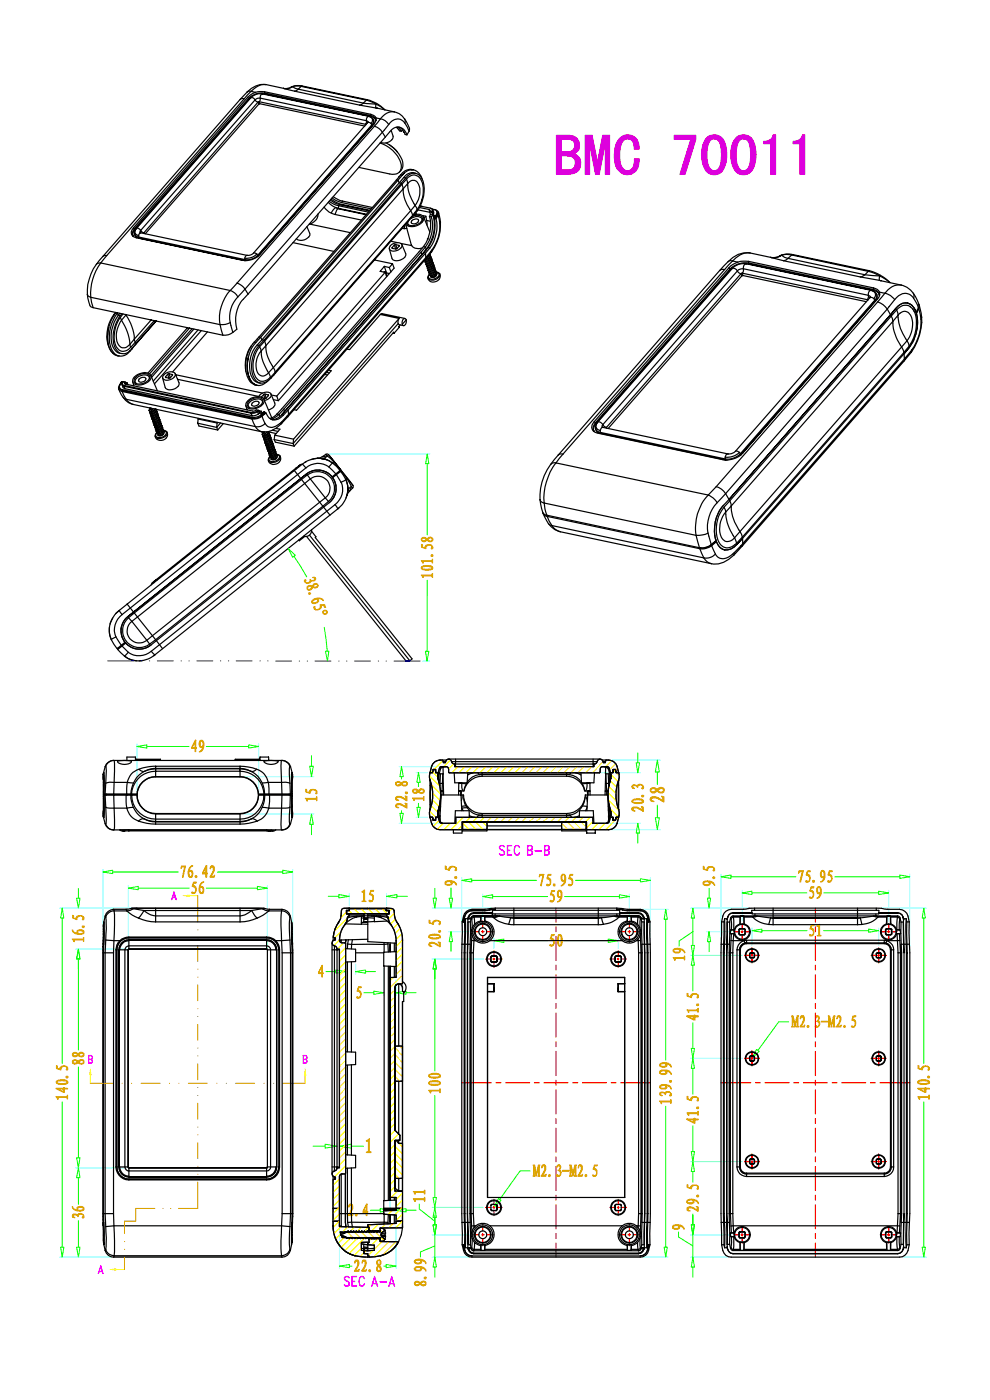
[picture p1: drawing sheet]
<svg xmlns="http://www.w3.org/2000/svg" width="210mm" height="297mm" viewBox="0 0 210 297" stroke-linecap="round" stroke-linejoin="round" font-family="sans-serif">
<g fill="none" stroke="#7fffff" stroke-width=".21">
<path d="M129.7 176h10.4M129.7 161.2h10.4M91.7 192.7h12.8M95.1 197.6h4.5M98 186.2v15.4M102.4 189.6v5.2M104.8 199v2.2M131.1 199v2.2M133.5 189.6v5.2M136.3 192.9h5.4M138 186.2v15.4M146.5 192.7h13"/>
<path d="M149.9 197.6h5.2M152.9 185.5v16.1M157.4 188.9v6.5M159.5 196.9v3.7M186.4 192.7h10.1M186.4 196.9v3.7M188.5 188.9v6.5M193 185.5v16.1M91.7 203.4h10.8M146.5 202.7h10.9M146.5 224.5h10.9M71.5 242.5v4.4"/>
<path d="M72 242.5v4M91.7 256.2h10.8M146.5 246.4h10.9M91.7 262h7.9M91.7 266.7h7.9M136.3 266.7h5.4M146.5 262h8.6M146.5 266.7h8.1M191.3 266.7h5.2"/>
</g>
<g fill="none" stroke="#0f0" stroke-width=".21">
<path d="M139 173.5h.9l-.5 2.5zM139.4 161.2l.5 2.6h-.9zM139.4 163.8v2.6M139.4 170.8v2.7M91.9 190.5h.7l-.4 2.2zM92.2 188.5v2M95.3 190.5h.7l-.3 2.2zM95.7 197.6l.3 2.2h-.7zM95.7 188.4v2.1M95.7 199.8v2.1M98 186.8l2.1-.4v.7zM100.1 186.8h13.7"/>
<path d="M102.4 190.2l2.1-.4v.7zM104.5 190.2h11.7M104.8 199.6l2.1-.4v.7zM106.9 199.6h9.2M119.8 190.2h11.6M119.8 199.6h9.2M122.1 186.8h13.7M129 199.2l2.1 .4-2.1 .3zM131.4 189.8l2.1 .4-2.1 .3zM135.8 186.4l2.2 .4-2.2 .3zM141.2 192.9l.4 2.1h-.7zM141.2 195v29.9"/>
<path d="M147 192.7l.3 2.1h-.7zM147 197.6l-2.9 2v1.1M147 194.8v5.8M150.1 190.5h.6l-.3 2.2zM150.4 197.6l.3 2.2h-.6zM150.4 188.5v2M150.4 199.8v2.1M152.9 186l2.2-.4v.7zM155.1 186h13.7M157.4 189.4l2.1-.3v.7zM159.5 197.4l2.1-.3v.7zM159.5 189.4h11.6"/>
<path d="M161.6 197.4h9.6M174.7 197.4h9.6M174.7 189.4h11.7M177.1 186h13.8M184.3 197.1l2.1 .3-2.1 .4zM186.4 189.1l2.1 .3-2.1 .4zM190.9 185.6l2.1 .4-2.1 .3zM196 192.7l.3 2.1h-.7zM196 194.8v30.8M92.2 203.4l.4 2.2h-.7zM92.2 205.6v21.6M146.6 200.6h.7l-.3 2.1z"/>
<path d="M147 202.7l.3 2.1h-.7zM147 204.8v5.4M147 217v5.4M167.3 216.8h-2.1l-4.4 6M92.2 232.4v21.6M141.2 234.7v29.9M146.6 222.4h.7l-.3 2.1zM147 224.5l.3 2.1h-.7zM147 226.6v5.5M147 238.8v5.5M160.5 222.6l.5 .4-1.5 1.5zM196 233.8v30.8"/>
<path d="M66.4 243.2h2.6M69 242.7l2.5 .5-2.5 .4zM72 243.2l2.5-.5v.9zM74.5 243.2h2.6M88.9 255.4v1.1l3.3 2.6M91.9 254h.7l-.4 2.2zM91.9 259.8h.7l-.4 2.2zM92.2 256.2l.4 2.1h-.7zM92.2 257.7v2.1M105.7 254.2l.6 .4-1.5 1.6zM112.4 248.4h-2.1l-4.3 6.1M146.6 244.3h.7l-.3 2.1z"/>
<path d="M146.6 259.8h.7l-.3 2.2zM147 246.4l.3 2.1h-.7zM147 248.5v2.3M147 257.5v2.3M92.2 266.7l.4 2.1h-.7zM92.2 264.3l-3 1.3v1.1M92.2 262l-.3-2.2h.7l-.4 2.2v4.7M92.2 268.8v2.1M140.9 264.6h.7l-.4 2.1zM143.9 261.4v1l3.1 1.9M147 266.7l.3 2.1h-.7zM147 262l-.4-2.2h.7l-.3 2.2v4.7"/>
<path d="M147 268.8v2.1M195.6 264.6h.7l-.3 2.1z"/>
</g>
<g fill="#dda500" stroke="#dda500" stroke-width=".21">
<path d="M150.4 187.1l.1 .3z" fill-rule="evenodd"/>
<path d="M149.3 187.4a.86 .86 0 0 0 1.2 0v-.3a.5 .5 0 0 1 0 .7 .5 .5 0 0 1-.7 .1l-.6-.2z" fill-rule="evenodd"/>
<path d="M149.1 187.2l.5-.3h1.1l.7 .5 .2 .4h-.1a1.18 1.18 0 0 0-1.1-.7h-.9l-.2 .2-.1 .4z" fill-rule="evenodd"/>
<path d="M151.5 184.1l.1 .6a.16 .16 0 0 1-.2 .1 .16 .16 0 0 1-.1-.3h.2z" fill-rule="evenodd"/>
<path d="M149.2 183.8h.2v.6l.5 .1a.95 .95 0 0 1 1.6-.4v.4a.69 .69 0 0 0-.8-.5 .69 .69 0 0 0-.6 .7l-.9-.3z" fill-rule="evenodd"/>
<path d="M143.2 203.4v.3z" fill-rule="evenodd"/>
<path d="M142.8 203.1h2.2l.2-.3v.9l-.2-.4h-1.7l-.2 .4z" fill-rule="evenodd"/>
<path d="M144.1 201.4v.3z" fill-rule="evenodd"/>
<path d="M142.9 201.7a.92 .92 0 0 0 1.2 .1l.1-.3a.53 .53 0 0 1-.1 .6 .53 .53 0 0 1-.7 .1l-.4-.2z" fill-rule="evenodd"/>
<path d="M142.8 201.5l.8-.3 1.2 .2a.62 .62 0 0 1 .4 .7l-.4-.5-.6-.2-.1 .1-.2-.1a.85 .85 0 0 0-1 .3v.3z" fill-rule="evenodd"/>
<path d="M145.7 215.5l1.5 .8v-1h.2v.2h.7v.2h-.7v.7h-.2l-1.5-.8z" fill-rule="evenodd"/>
<path d="M145.7 215.5h1.5v.8v-.6h-1.2z" fill-rule="evenodd"/>
<path d="M146.1 214.5v.2z" fill-rule="evenodd"/>
<path d="M145.7 214.2h2.2l.2-.3v.8l-.2-.3h-1.8l-.1 .3z" fill-rule="evenodd"/>
<path d="M148 211l.2 .3a.21 .21 0 0 1-.1 .3 .21 .21 0 0 1-.3 0l.2-.2z" fill-rule="evenodd"/>
<path d="M145.7 210.7l.3 .1v.5l.4 .1a.96 .96 0 0 1 1.6-.4v.4a.69 .69 0 0 0-.8-.5 .69 .69 0 0 0-.5 .8l-1-.4z" fill-rule="evenodd"/>
<path d="M145.7 237.4l1.5 .8v-1h.2v.2h.7v.2h-.7v.7h-.2z" fill-rule="evenodd"/>
<path d="M145.7 237.4h1.5v.8v-.6h-1.2z" fill-rule="evenodd"/>
<path d="M146.1 236.4v.2z" fill-rule="evenodd"/>
<path d="M145.7 236.1h2.2l.2-.4v.9l-.2-.3h-1.6h-.2l-.1 .3z" fill-rule="evenodd"/>
<path d="M148 232.9l.2 .6a.16 .16 0 0 1-.3 .1 .16 .16 0 0 1 0-.3h.1z" fill-rule="evenodd"/>
<path d="M145.7 232.6l.3 .1v.5l.4 .1a.95 .95 0 0 1 1.6-.4v.4a.69 .69 0 0 0-.7-.5 .69 .69 0 0 0-.6 .7l-1-.3z" fill-rule="evenodd"/>
<path d="M147.7 255.9l.4 .2v.9l-.2-.1v-.7z" fill-rule="evenodd"/>
<path d="M146 256.1h.8l1 .5 .1 .3-1-.6a.69 .69 0 0 0-1 .2z" fill-rule="evenodd"/>
<path d="M145.8 256.2h.1v.5l.5 .2a.46 .46 0 0 1-.6-.1 .46 .46 0 0 1 0-.6z" fill-rule="evenodd"/>
<path d="M147 254.6l.1 .3z" fill-rule="evenodd"/>
<path d="M145.8 255l.2 .2a.8 .8 0 0 0 1.1-.3v-.2a.51 .51 0 0 1-.1 .6 .51 .51 0 0 1-.6 .1l-.6-.2z" fill-rule="evenodd"/>
<path d="M145.8 254.6l.8-.2 .7 .1 .7 .4 .1 .4a1.13 1.13 0 0 0-1-.7l-.1 .2-.3-.2a.74 .74 0 0 0-.9 .4v.2l-.1-.5z" fill-rule="evenodd"/>
<path d="M148 251.6a.31 .31 0 0 1 .2 .4 .31 .31 0 0 1-.3 .2z" fill-rule="evenodd"/>
<path d="M145.7 251.3l.3 .1v.5l.4 .1a.95 .95 0 0 1 1.6-.4v.4a.69 .69 0 0 0-.7-.5 .69 .69 0 0 0-.6 .7l-1-.3z" fill-rule="evenodd"/>
<path d="M144 260v.3z" fill-rule="evenodd"/>
<path d="M142.8 260.3a.87 .87 0 0 0 1.2 0v-.2a.46 .46 0 0 1 0 .6 .46 .46 0 0 1-.5 .1l-.6-.1z" fill-rule="evenodd"/>
<path d="M142.7 260.1l.6-.3 1 .1 .6 .3 .3 .6-.5-.5-.6-.3-.1 .2-.2-.2-.9 .1-.2 .5z" fill-rule="evenodd"/>
<path d="M171.7 198.3l.2-.1 .1 .3h.4l-.6 .1z" fill-rule="evenodd"/>
<path d="M172.1 196.2h.6l-.1 .2h-.5l-.1 .4a.95 .95 0 0 1 .4 1.7h-.4a.69 .69 0 0 0 .5-.8 .69 .69 0 0 0-.7-.6z" fill-rule="evenodd"/>
<path d="M173.3 196.5h.3z" fill-rule="evenodd"/>
<path d="M173.3 196.5l.6-.4v2.2l.3 .2h-.9l.4-.1v-1.8z" fill-rule="evenodd"/>
<path d="M171.7 190.2l.7 .2a.34 .34 0 0 1-.4 .2 .34 .34 0 0 1-.3-.4z" fill-rule="evenodd"/>
<path d="M172.1 188.1h.6l-.1 .3h-.5l-.2 .4a.95 .95 0 0 1 .5 1.6h-.4a.69 .69 0 0 0 .5-.8 .69 .69 0 0 0-.8-.5z" fill-rule="evenodd"/>
<path d="M173.7 189.5l.3-.1z" fill-rule="evenodd"/>
<path d="M173.4 188.2h.3a.91 .91 0 0 0 0 1.3h.2a.44 .44 0 0 1-.5 0 .44 .44 0 0 1-.2-.5z" fill-rule="evenodd"/>
<path d="M173.6 188.1a1 1 0 0 1 .6 1.4l-.2 .6a.58 .58 0 0 1-.7 .4 1.05 1.05 0 0 0 .6-1.2l.1-.6-.2-.5h-.3z" fill-rule="evenodd"/>
<path d="M169.5 184.7h.9l-.2 .2-.7 .1-.1 .2z" fill-rule="evenodd"/>
<path d="M170.2 184.9l.2-.2-.6 2.4h-.1z" fill-rule="evenodd"/>
<path d="M171 186.8l.6 .2a.32 .32 0 0 1-.4 .2 .32 .32 0 0 1-.2-.4z" fill-rule="evenodd"/>
<path d="M171.3 184.7h.6l-.1 .2h-.5l-.2 .5 .2 .1a.95 .95 0 0 1 .3 1.5h-.4a.69 .69 0 0 0 .5-.8 .69 .69 0 0 0-.7-.6z" fill-rule="evenodd"/>
<path d="M174.5 186h.3z" fill-rule="evenodd"/>
<path d="M174.2 184.8h.2l-.2 .2a.87 .87 0 0 0 .3 1h.2a.44 .44 0 0 1-.6 .1 .44 .44 0 0 1-.1-.6z" fill-rule="evenodd"/>
<path d="M174.3 184.7a.76 .76 0 0 1 .7 1.1l-.2 .8a.61 .61 0 0 1-.7 .5l.6-.6 .1-.7a.82 .82 0 0 0-.4-1h-.2z" fill-rule="evenodd"/>
<path d="M175.6 186.8l.6 .2a.32 .32 0 0 1-.4 .2 .32 .32 0 0 1-.2-.4z" fill-rule="evenodd"/>
<path d="M175.9 184.7h.7l-.1 .2h-.5l-.2 .5 .2 .1a.95 .95 0 0 1 .2 1.5h-.4a.69 .69 0 0 0 .6-.8 .69 .69 0 0 0-.8-.6z" fill-rule="evenodd"/>
<path d="M195.1 233v.2z" fill-rule="evenodd"/>
<path d="M194.7 232.7h2.2l.1-.4h.1v.9l-.2-.4h-1.6l-.2 .1-.1 .3z" fill-rule="evenodd"/>
<path d="M194.7 230.9l1.5 .7v-.9h.2v.2h.7v.1h-.7v.7h-.2z" fill-rule="evenodd"/>
<path d="M194.7 230.9h1.5v.7v-.6h-1.2z" fill-rule="evenodd"/>
<path d="M194.8 229.6l.2 .2 .4 .1h1l.7-.3v.2l-.7 .3h-.9l-.7-.3z" fill-rule="evenodd"/>
<path d="M194.8 229.4l.7-.3h.9a.53 .53 0 0 1 .6 .2 .53 .53 0 0 1 .1 .5l-.1-.4-.8-.1-1.3 .1-.1 .4z" fill-rule="evenodd"/>
<path d="M197 226.4a.32 .32 0 0 1 .2 .4 .32 .32 0 0 1-.4 .2z" fill-rule="evenodd"/>
<path d="M194.7 226.1h.2v.5l.5 .2a.92 .92 0 0 1 .7-.7 .92 .92 0 0 1 .9 .3v.4a.69 .69 0 0 0-.8-.6 .69 .69 0 0 0-.5 .8l-1-.3z" fill-rule="evenodd"/>
<path d="M169.2 215.8v1.9l.2 .2h-.5l.2-.2v-1.7z" fill-rule="evenodd"/>
<path d="M168.1 215.8v1.9l.2 .2h-.4l.2-.2z" fill-rule="evenodd"/>
<path d="M167.9 215.5h.3l.4 1.8v.6z" fill-rule="evenodd"/>
<path d="M169.1 215.5l.3 .1-.3 .4-.5 1.9z" fill-rule="evenodd"/>
<path d="M169.7 217.7h.8l.2-.2-.1 .4h-.9z" fill-rule="evenodd"/>
<path d="M170.2 215.7h.4v.7l-.6 1.2-.3 .1 .6-1a.74 .74 0 0 0-.1-1z" fill-rule="evenodd"/>
<path d="M169.9 215.6l.5-.1 .2 .2h-.6l-.3 .4z" fill-rule="evenodd"/>
<path d="M173 217.6h.2l.1 .2h-.3z" fill-rule="evenodd"/>
<path d="M173.1 215.6l.2 .1-.3 .3z" fill-rule="evenodd"/>
<path d="M173.1 215.6a.51 .51 0 0 1 .7 .2 .51 .51 0 0 1-.2 .7 .74 .74 0 0 1 .3 .9 .74 .74 0 0 1-.9 .5l.3-.1a.6 .6 0 0 0 .4-.6 .6 .6 0 0 0-.5-.6 .5 .5 0 0 0 .4-.4 .5 .5 0 0 0-.3-.5z" fill-rule="evenodd"/>
<path d="M174.2 216.7h1.3v.1h-1.3z" fill-rule="evenodd"/>
<path d="M177 215.8v1.9l.2 .2h-.5l.1-.2v-1.7z" fill-rule="evenodd"/>
<path d="M175.8 215.8l.1 1.9 .2 .2h-.4l.1-.2z" fill-rule="evenodd"/>
<path d="M175.7 215.5h.3l.4 1.8v.6z" fill-rule="evenodd"/>
<path d="M176.8 215.5l.4 .1-.4 .4-.4 1.9z" fill-rule="evenodd"/>
<path d="M177.5 217.7h.8l.2-.2-.2 .4h-.8z" fill-rule="evenodd"/>
<path d="M177.9 215.7h.4l.1 .7-.7 1.2-.2 .1 .6-1a.74 .74 0 0 0-.2-1z" fill-rule="evenodd"/>
<path d="M177.6 215.6l.5-.1 .2 .2h-.5l-.3 .4z" fill-rule="evenodd"/>
<path d="M180.6 217.7l.1-.1 .2 .2h.4l-.6 .1z" fill-rule="evenodd"/>
<path d="M181 215.5h.6l-.1 .2h-.5l-.2 .5a.95 .95 0 0 1 .5 1.6h-.4a.69 .69 0 0 0 .5-.8 .69 .69 0 0 0-.7-.6z" fill-rule="evenodd"/>
<path d="M95.7 187.1l.1 .3z" fill-rule="evenodd"/>
<path d="M94.5 187.4a.85 .85 0 0 0 1.3 0v-.3a.46 .46 0 0 1 0 .6 .46 .46 0 0 1-.6 .1l-.7-.1z" fill-rule="evenodd"/>
<path d="M94.5 187l1-.2 .8 .3a.58 .58 0 0 1 .5 .7 1.05 1.05 0 0 0-1.2-.7l-.1-.1a.82 .82 0 0 0-1 .4v.2l-.1-.3z" fill-rule="evenodd"/>
<path d="M96.7 184.1a.3 .3 0 0 1 .2 .4 .3 .3 0 0 1-.4 .1z" fill-rule="evenodd"/>
<path d="M94.4 183.7l.2 .1v.5l.5 .2 .1-.2a.95 .95 0 0 1 1.5-.2v.3a.69 .69 0 0 0-.8-.5 .69 .69 0 0 0-.6 .8l-.9-.3z" fill-rule="evenodd"/>
<path d="M93 199.8l.4 .1v1l-.2-.1v-.7z" fill-rule="evenodd"/>
<path d="M91.1 200l.5-.1 .5 .1 1.1 .6v.2l-1.2-.7h-.6l-.3 .3z" fill-rule="evenodd"/>
<path d="M91 200.2l.1-.2 .1 .5 .4 .2a.46 .46 0 0 1-.5 0 .46 .46 0 0 1-.1-.5z" fill-rule="evenodd"/>
<path d="M91.1 198.7l.2 .2 .6 .1h1l.4-.3v.3l-.3 .1-1 .1a.86 .86 0 0 1-.9-.5z" fill-rule="evenodd"/>
<path d="M91.1 198.5l.6-.3h1a.54 .54 0 0 1 .6 .2 .54 .54 0 0 1 0 .6v-.4l-.6-.2-1.3 .1-.3 .2v.2z" fill-rule="evenodd"/>
<path d="M93.3 195.5a.3 .3 0 0 1 .2 .4 .3 .3 0 0 1-.4 .1z" fill-rule="evenodd"/>
<path d="M91 195.2l.2 .1v.5l.5 .1a.95 .95 0 0 1 1.6-.4v.4a.67 .67 0 0 0-.8-.5 .67 .67 0 0 0-.6 .7l-.9-.3z" fill-rule="evenodd"/>
<path d="M91.3 231.6l.1 .3z" fill-rule="evenodd"/>
<path d="M90.9 231.3h2.3l.2-.3v.8l-.2-.3h-1.8l-.1 .4z" fill-rule="evenodd"/>
<path d="M91.1 229.8l.5 .2h1.2l.5-.2v.2l-.3 .2-1 .1a.86 .86 0 0 1-.9-.5z" fill-rule="evenodd"/>
<path d="M91.1 229.5l.6-.2h1a.51 .51 0 0 1 .6 .1 .51 .51 0 0 1 0 .6l-.1-.4-.4-.1h-1.5l-.2 .2v.3l-.1-.4z" fill-rule="evenodd"/>
<path d="M91.1 228.2l.1 .2 .6 .1h1.1l.4-.3v.3l-.3 .1-1 .1a.86 .86 0 0 1-.9-.5z" fill-rule="evenodd"/>
<path d="M91 228l.7-.3h1a.51 .51 0 0 1 .6 .2 .51 .51 0 0 1 0 .6v-.4l-.4-.1h-1.5l-.3 .2v.2z" fill-rule="evenodd"/>
<path d="M88 254.6v.3z" fill-rule="evenodd"/>
<path d="M87.7 254.3h2.2l.2-.3v.8l-.2-.3h-1.7l-.2 .4z" fill-rule="evenodd"/>
<path d="M88 253.1v.2z" fill-rule="evenodd"/>
<path d="M87.7 252.8h2.3l.1-.3v.8l-.1-.3h-1.9l-.1 .3z" fill-rule="evenodd"/>
<path d="M89.2 272.3a.6 .6 0 0 0 1 0l.1-.3a.59 .59 0 0 1-.2 .8 .59 .59 0 0 1-.8-.2z" fill-rule="evenodd"/>
<path d="M88 272a.55 .55 0 0 1 .6-.2 .55 .55 0 0 1 .4 .4 .56 .56 0 0 0-1 .1z" fill-rule="evenodd"/>
<path d="M88 272.1v.2a.53 .53 0 0 0 .6 .2 .53 .53 0 0 0 .4-.4l.1 .1a.88 .88 0 0 1 1.2-.2l-.1 .3a.57 .57 0 0 0-.5-.3 .57 .57 0 0 0-.5 .3v.2l-.1-.1-.1 .1a.57 .57 0 0 1-.7 .2 .57 .57 0 0 1-.3-.6z" fill-rule="evenodd"/>
<path d="M89.2 268.9l.1 .3z" fill-rule="evenodd"/>
<path d="M88 269.2a.87 .87 0 0 0 1.3 0v-.2a.44 .44 0 0 1 0 .6 .44 .44 0 0 1-.6 .1l-.5-.1z" fill-rule="evenodd"/>
<path d="M88 268.9l.5-.2h.7l.7 .2a.58 .58 0 0 1 .4 .8 1.04 1.04 0 0 0-1.1-.7h-1l-.2 .4-.1-.2z" fill-rule="evenodd"/>
<path d="M89.2 267.4l.1 .3z" fill-rule="evenodd"/>
<path d="M88 267.7a.91 .91 0 0 0 1.3 0v-.3a.42 .42 0 0 1 .1 .5 .42 .42 0 0 1-.5 .2l-.9-.1z" fill-rule="evenodd"/>
<path d="M88 267.4l.6-.3 1.3 .3a.58 .58 0 0 1 .4 .7 .95 .95 0 0 0-1.1-.6l-.2-.2-.7 .1-.2 .1-.1 .4-.1-.2z" fill-rule="evenodd"/>
<path d="M116.7 200.4l.6 .2a.33 .33 0 0 1-.4 .2 .33 .33 0 0 1-.2-.4z" fill-rule="evenodd"/>
<path d="M117 198.3h.6l-.1 .2h-.5l-.1 .5a.88 .88 0 0 1 .7 .6 .88 .88 0 0 1-.3 1h-.4a.69 .69 0 0 0 .5-.8 .69 .69 0 0 0-.7-.6z" fill-rule="evenodd"/>
<path d="M118.5 198.4l.2-.1-.1 .2-.2 .8 .1 .8 .2 .5a.9 .9 0 0 1-.5-1z" fill-rule="evenodd"/>
<path d="M118.5 198.3a.46 .46 0 0 1 .6 .1 .46 .46 0 0 1 .1 .5v1.2a.44 .44 0 0 1-.1 .5 .44 .44 0 0 1-.6 0h.4l.1-.6v-1.3l-.2-.3z" fill-rule="evenodd"/>
<path d="M116.7 191l.6 .2a.32 .32 0 0 1-.4 .2 .32 .32 0 0 1-.2-.4z" fill-rule="evenodd"/>
<path d="M117 188.9h.7l-.1 .2h-.5l-.2 .5a.95 .95 0 0 1 .4 1.6h-.3a.66 .66 0 0 0 .5-.8 .66 .66 0 0 0-.8-.5z" fill-rule="evenodd"/>
<path d="M118.7 190.2h.3z" fill-rule="evenodd"/>
<path d="M118.4 189h.3l-.3 .2a.87 .87 0 0 0 .3 1h.2a.44 .44 0 0 1-.6 .1 .44 .44 0 0 1-.1-.6z" fill-rule="evenodd"/>
<path d="M118.5 188.9a.68 .68 0 0 1 .7 .3 .68 .68 0 0 1 0 .7l-.2 1-.7 .5 .6-.7 .1-.8-.1-.8z" fill-rule="evenodd"/>
<path d="M114.5 185.5h.9l-.2 .2-.7 .1-.1 .2z" fill-rule="evenodd"/>
<path d="M115.4 185.5l-.6 2.5-.1-.1z" fill-rule="evenodd"/>
<path d="M116 187.6l.6 .2-.5 .1-.2-.2z" fill-rule="evenodd"/>
<path d="M116.3 185.5h.6l-.1 .2h-.5l-.1 .5a.95 .95 0 0 1 .4 1.6h-.4a.69 .69 0 0 0 .5-.8 .69 .69 0 0 0-.7-.6z" fill-rule="evenodd"/>
<path d="M119.5 186.8h.3z" fill-rule="evenodd"/>
<path d="M119.1 185.7l.4-.1a.86 .86 0 0 0 0 1.2h.2a.46 .46 0 0 1-.6 0 .46 .46 0 0 1-.1-.5z" fill-rule="evenodd"/>
<path d="M119.3 185.5a.71 .71 0 0 1 .7 1l-.3 1.1-.7 .4 .6-.6 .2-.5-.2-.1 .2-.2-.1-.9z" fill-rule="evenodd"/>
<path d="M120.6 187.6l.6 .2-.5 .1z" fill-rule="evenodd"/>
<path d="M120.9 185.5h.6l-.1 .2h-.4l-.2 .5a.95 .95 0 0 1 .4 1.6h-.3a.69 .69 0 0 0 .5-.8 .69 .69 0 0 0-.8-.6z" fill-rule="evenodd"/>
<path d="M140.3 233.9v.2z" fill-rule="evenodd"/>
<path d="M139.9 233.6h2.2l.3-.4v.9l-.2-.3h-1.8l-.1 .3z" fill-rule="evenodd"/>
<path d="M142.1 232.3l.2-.1-.1 .3z" fill-rule="evenodd"/>
<path d="M140.1 232.1l.4 .3h-.4z" fill-rule="evenodd"/>
<path d="M140 231.9a.67 .67 0 0 1 1 0 .74 .74 0 0 1 .9-.3 .74 .74 0 0 1 .5 .8l-.1-.2a.6 .6 0 0 0-.6-.5 .6 .6 0 0 0-.6 .5 .53 .53 0 0 0-.4-.4 .53 .53 0 0 0-.6 .3v.3l-.2-.3z" fill-rule="evenodd"/>
<path d="M141.3 230.3v.3z" fill-rule="evenodd"/>
<path d="M140.1 230.6v.1a.87 .87 0 0 0 1.2-.1v-.2a.44 .44 0 0 1 0 .5 .44 .44 0 0 1-.5 .1h-.6l-.2-.2z" fill-rule="evenodd"/>
<path d="M139.9 230.4l.6-.3h1l.6 .3 .3 .6-.8-.6-1.3-.1-.2 .2-.1 .3z" fill-rule="evenodd"/>
<path d="M141.3 227.2v.3z" fill-rule="evenodd"/>
<path d="M140.1 227.5l.1 .2a.93 .93 0 0 0 1.1-.2v-.2a.44 .44 0 0 1 0 .6 .44 .44 0 0 1-.5 .1l-.6-.1-.2-.2z" fill-rule="evenodd"/>
<path d="M140 227.2l.5-.2h1l.6 .3 .3 .6-.4-.5-1-.2-.8 .1-.2 .4z" fill-rule="evenodd"/>
<path d="M141.3 225.7v.3z" fill-rule="evenodd"/>
<path d="M140.1 226a.87 .87 0 0 0 1.2 0v-.3a.46 .46 0 0 1 0 .6 .46 .46 0 0 1-.5 .1l-.6-.1z" fill-rule="evenodd"/>
<path d="M139.9 225.8l.7-.4 .9 .1 .6 .3 .3 .6-.4-.5-.6-.2-.1 .1-.2-.2-.9 .1-.2 .5z" fill-rule="evenodd"/>
<path d="M114.4 247.4v2l.1 .1h-.4l.1-.2v-1.7z" fill-rule="evenodd"/>
<path d="M113.2 247.4l.1 .2v1.7l.2 .2h-.4l.1-.2z" fill-rule="evenodd"/>
<path d="M113.1 247.1h.3l.4 1.8-.1 .6z" fill-rule="evenodd"/>
<path d="M114.2 247.1l.3 .1-.3 .4-.5 1.9z" fill-rule="evenodd"/>
<path d="M114.9 249.3h.7l.3-.2-.1 .4h-1z" fill-rule="evenodd"/>
<path d="M115.3 247.3h.4l.1 .8-.6 1.1-.3 .1 .6-1.1a.62 .62 0 0 0-.2-.9z" fill-rule="evenodd"/>
<path d="M115 247.2l.5-.1 .2 .2h-.5l-.3 .5z" fill-rule="evenodd"/>
<path d="M118.1 249.2h.2l.1 .2-.3 .1z" fill-rule="evenodd"/>
<path d="M118.2 247.3h.3l-.4 .3z" fill-rule="evenodd"/>
<path d="M118.3 247.2a.5 .5 0 0 1 .7 .2 .5 .5 0 0 1-.3 .7v.1a.7 .7 0 0 1 .3 .9 .7 .7 0 0 1-.9 .4l.3-.1a.6 .6 0 0 0 .5-.6 .6 .6 0 0 0-.5-.6 .49 .49 0 0 0 .4-.4 .49 .49 0 0 0-.3-.5z" fill-rule="evenodd"/>
<path d="M119.3 248.3h1.4v.2h-1.4z" fill-rule="evenodd"/>
<path d="M122.2 247.4v2l.1 .1h-.5l.2-.2v-1.7z" fill-rule="evenodd"/>
<path d="M120.9 247.4l.2 .2v1.7l.1 .2h-.4l.1-.2z" fill-rule="evenodd"/>
<path d="M120.8 247.1h.4l.3 1.8v.6z" fill-rule="evenodd"/>
<path d="M122 247.1l.3 .1-.3 .4-.5 1.9z" fill-rule="evenodd"/>
<path d="M122.6 249.3h.8l.2-.2-.1 .4h-.9z" fill-rule="evenodd"/>
<path d="M123.1 247.3h.4v.8l-.6 1.1-.3 .1 .7-1.1a.62 .62 0 0 0-.2-.9z" fill-rule="evenodd"/>
<path d="M122.8 247.2l.4-.1 .2 .2h-.5l-.3 .5z" fill-rule="evenodd"/>
<path d="M125.7 249.3l.7 .1-.5 .2z" fill-rule="evenodd"/>
<path d="M126.1 247.1h.6l-.1 .2h-.5l-.1 .6a.91 .91 0 0 1 .4 1.5h-.4a.69 .69 0 0 0 .5-.8 .69 .69 0 0 0-.7-.5z" fill-rule="evenodd"/>
<path d="M77.7 242h.3l-.3 .1z" fill-rule="evenodd"/>
<path d="M77.7 242l.7-.5v2.7l.3 .3h-1v-.1l.4-.1v-2.1z" fill-rule="evenodd"/>
<path d="M140.3 168.9l.5 .1v1.1l-.2-.1v-.8z" fill-rule="evenodd"/>
<path d="M138.2 169.1l.7-.1 .6 .2 1.1 .6v.2l-1.1-.6a.95 .95 0 0 0-1.3 .2z" fill-rule="evenodd"/>
<path d="M138 169.3l.2-.2v.6l.5 .3a.53 .53 0 0 1-.6-.1 .53 .53 0 0 1-.1-.6z" fill-rule="evenodd"/>
<path d="M139.5 167.7a.72 .72 0 0 0 1.3-.1v-.3a.71 .71 0 0 1-.3 .9 .71 .71 0 0 1-1-.3z" fill-rule="evenodd"/>
<path d="M138.1 167.3a.66 .66 0 0 1 1.1 .3 .71 .71 0 0 0-1.2 0z" fill-rule="evenodd"/>
<path d="M138 167.3v.3a.63 .63 0 0 0 .7 .4 .63 .63 0 0 0 .5-.6l.2 .1a.97 .97 0 0 1 1.4-.2v.3a.65 .65 0 0 0-.8-.3 .65 .65 0 0 0-.5 .6l-.1-.1a.8 .8 0 0 1-.8 .4 .8 .8 0 0 1-.7-.7z" fill-rule="evenodd"/>
<circle cx="151.4" cy="186.2" r=".22"/>
<circle cx="148" cy="213.1" r=".22"/>
<circle cx="148" cy="235" r=".22"/>
<circle cx="148" cy="253.7" r=".22"/>
<circle cx="172.6" cy="187" r=".21"/>
<circle cx="197" cy="228.5" r=".22"/>
<circle cx="171.4" cy="217.8" r=".22"/>
<circle cx="179.2" cy="217.8" r=".22"/>
<circle cx="96.7" cy="186.1" r=".21"/>
<circle cx="93.3" cy="197.6" r=".22"/>
<circle cx="90.2" cy="271.1" r=".2"/>
<circle cx="117.6" cy="187.7" r=".22"/>
<circle cx="142.2" cy="229.4" r=".22"/>
<circle cx="116.6" cy="249.4" r=".2"/>
<circle cx="124.3" cy="249.4" r=".2"/>
</g>
<g fill="none" stroke="#f00" stroke-width=".25">
<path d="M100.1 197.6h1.5M102.1 197.6h.6M102.4 195.4v1.4M102.4 197.4v.5M102.4 198.5v1.5M103.2 197.6h1.5M117.9 192.7v2.9M117.9 196.6v1M117.9 198.7v5M131.2 197.6h1.5M133.2 197.6h.6M133.5 195.4v1.4"/>
<path d="M133.5 197.4v.5M133.5 198.5v1.5M134.3 197.6h1.5M155.7 197.6h1.1M157.2 197.6h.4M157.4 195.9v1.2M157.4 197.5v.4M157.4 198.3v1.1M158 197.6h1.2M173 192.7v2.9M173 196.6v1M173 198.7v5"/>
<path d="M186.8 197.6h1.1M188.3 197.6h.4M188.5 195.9v1.2M188.5 197.5v.4M188.5 198.3v1.1M189.1 197.6h1.1M103 203.4h1.2M104.6 203.4h.4M104.8 201.7v1.2M104.8 203.3v.4M104.8 204.1v1.1M105.4 203.4h1.1"/>
<path d="M117.9 204.8v1M117.9 206.8v5.1M117.9 212.9v1M117.9 214.9v5.1M129.4 203.4h1.1M130.9 203.4h.4M131.1 201.7v1.2M131.1 203.3v.4M131.1 204.1v1.1M131.7 203.4h1.2M157.9 202.7h1.1M159.3 202.7h.4"/>
<path d="M159.5 201.1v1M159.5 202.5v.4M159.5 203.2v1.1M160.1 202.7h1M173 204.8v1M173 206.8v5.1M173 212.9v1M173 214.9v5.1M184.8 202.7h1M186.2 202.7h.4M186.4 201.1v1M186.4 202.5v.4"/>
<path d="M186.4 203.2v1.1M186.9 202.7h1.1M98 229.7h6.2M105.2 229.7h1M107.3 229.7h5M113.4 229.7h1M115.4 229.7h5.1M117.9 221v1M117.9 223v5.2M117.9 229.2v1M117.9 231.2v5.1M117.9 237.3v1"/>
<path d="M117.9 239.3v5.1M121.5 229.7h1M123.6 229.7h5M129.7 229.7h1M131.7 229.7h6.3M152.9 229.7h6.4M157.9 224.5h1.1M159.3 224.5h.4M159.5 223v1M159.5 224.4v.3M159.5 225.1v1M160.1 224.5h1"/>
<path d="M160.3 229.7h1M162.3 229.7h5.1M168.4 229.7h1M170.4 229.7h5.1M173 221v1.1M173 223.1v5.1M173 229.2v1M173 231.2v5.1M173 237.3v1M173 239.3v5.1M176.5 229.7h1M178.6 229.7h5"/>
<path d="M184.7 229.7h1M184.8 224.5h1M186.2 224.5h.4M186.4 223v1M186.4 224.4v.3M186.4 225.1v1M186.7 229.7h6.3M186.9 224.5h1.1M102.4 259.6v1.5M103 256.2h1.2M104.6 256.2h.4M104.8 254.4v1.2"/>
<path d="M104.8 255.9v.5M104.8 256.7v1.2M105.4 256.2h1.1M117.9 245.4v1.1M117.9 247.5v5.1M117.9 253.6v1M117.9 255.6v5.1M129.4 256.2h1.1M130.9 256.2h.4M131.1 254.4v1.2M131.1 255.9v.5M131.1 256.7v1.2"/>
<path d="M131.7 256.2h1.2M133.5 259.6v1.5M157.9 246.4h1.1M159.3 246.4h.4M159.5 244.8v1.1M159.5 246.2v.4M159.5 247v1M160.1 246.4h1M173 245.4v1.1M173 247.5v5.1M173 253.6v1M173 255.6v5.1"/>
<path d="M184.8 246.4h1M186.2 246.4h.4M186.4 244.8v1.1M186.4 246.2v.4M186.4 247v1M186.9 246.4h1.1M100.1 262h1.5M102.1 262h.6M102.4 261.7v.5M102.4 262.8v1.5M103.2 262h1.5M117.9 261.7v1"/>
<path d="M117.9 263.7v3M131.2 262h1.5M133.2 262h.6M133.5 261.7v.5M133.5 262.8v1.5M134.3 262h1.5M155.7 262h1.1M157.2 262h.4M157.4 260.2v1.2M157.4 261.7v.5M157.4 262.5v1.2M158 262h1.2"/>
<path d="M173 261.7v1M173 263.7v3M186.8 262h1.1M188.3 262h.4M188.5 260.2v1.2M188.5 261.7v.5M188.5 262.5v1.2M189.1 262h1.1"/>
</g>
<g fill="none" stroke="#000" stroke-width=".25">
<path d="M98 195.6v4.7M98 195.6h.5M98.5 195.6v4.7M98.5 194.4h.1M98.5 194.4l-.2 1.2M98.6 194.4l-.3 1.2M98.7 194.9v5.4M98.7 194.9h1.2M98.7 194.9l-.2 .7M99.2 194.9l.1 .8M99.3 195.7l-.1 6.4M99.3 195.6h.5"/>
<path d="M99.3 195.7l-.2 6.4M99.3 194.6h.2M99.3 194.6v.3M99.5 194.6l-.1 .3M99.8 195.6l-.1 4.7M99.9 194.7h.1M99.9 194.7v.2M100 197.3h.1v.8h-.2zM100 194.7l.1 .3M100 194.7l-.2 .9M100 199.5l.9 .1M100 199.5v60.6"/>
<path d="M100.1 195l.1 1.9M100.1 198.1v.3M100.1 193.2a1.65 1.65 0 0 0-1.6 1.2M100.1 193.2a1.57 1.57 0 0 0-1.5 1.2M100.1 198.4l.5 .8M100.1 193.2h2.8M100.1 193.2h.1M100.1 198.4l-.1 1.1M100.2 196.9l-.1 .4M100.5 193.7l-.5 .1-.4 .3-.3 .5M100.5 193.7l-.9 .4-.3 .5M100.5 193.8l-.5 .1-.5 .7"/>
<path d="M100.5 194.3l-.6 .4M100.5 194.3h-.3l-.2 .4M100.5 193.7h4M100.5 194.3h4.3M100.5 193.7v.1M100.5 194.3h.1M100.5 194.3h3.9M100.5 193.8h3.9M100.5 194.3l.1 .3M100.6 194.6l.1 1.5 .6-.5 .7-.2v-.8M100.6 194.6l-.4 .1-.1 .3M100.6 194.6h1.4"/>
<path d="M100.6 199.2l-.2 2.9M100.6 199.2l.3 .4M100.7 196.1l-.5 .8M100.9 199.6a2.4 2.4 0 0 0 3 0M102 195.4v.1M102 194.4h.8v1.1M102 194.4v1.1M102 195.5h.8M102 194.4v.2M102.9 193.2h.1M102.9 195.4l-.1 .1M103.8 193l-.9 .2"/>
<path d="M103.8 193h.1M103.9 199.6h28.1M103.9 193h.1M104.4 194.3l.1-1.2h26.9v1.2M104.4 193.7v.6M104.5 193.9h26.9M104.6 194.6h-1.8l.1 .8a2.36 2.36 0 0 1 1.8 1.7 2.36 2.36 0 0 1-.8 2.5M104.6 194.6a5.7 5.7 0 0 0 4.4 1.6M104.8 194.3l-.3 .1 .1 .2M105 192.9l-1.1 .1 1.2-.1M105 192.9h.1M105 192.9v.2"/>
<path d="M105 193.9v.4h-.2M105.1 192.7l-2.2 .2h-2.8a1.87 1.87 0 0 0-1.8 1.4l-.3 1.3M105.1 194.3h30.3M105.1 192.7v.2M105.1 192.7h25.7M105.4 194.3h.5M105.6 194.3l-1 .3M105.9 194.3l-1.2 .4M105.9 194.3l2.4 .4M106 194.3h-.1M108.3 194.7l-.4 1.4M108.3 194.7l.7 .1h17.9l.7-.1"/>
<path d="M108.3 194.7h19.3M109 196.2h17.9M109 192.7v3.5M126.9 192.7v3.5M127.6 194.7l.4 1.4M128 196.1l-1.1 .1M130.3 194.3l1 .3M130.8 192.9l1.2 .1zM130.8 192.7l2.2 .2h2.8a1.87 1.87 0 0 1 1.8 1.4l.3 1.3M130.8 193.9v.4l-3.2 .4M130.8 192.9h.1M130.8 192.7v.4"/>
<path d="M130.9 194.3h.4v.3M131.3 194.6l-1.5 1-1.8 .5M131.3 194.6h1.8l-.1 .8a2.33 2.33 0 0 0-1.9 1.7 2.33 2.33 0 0 0 .9 2.5M131.4 193.7h4M131.4 194.3h4M131.4 193.8h4M132 193h.1M132.1 193l.9 .2M132.1 193h.1M133 193.2h2.8M133 193.2h.1M133 195.4l.1 .1"/>
<path d="M133.1 195.5v-1.1h.8v1.1M133.1 195.5h.8M133.9 195.4v.1M135 199.6h.4M135.2 196.1l.6 .8M135.3 199.2a2.39 2.39 0 0 1-3.3 .4M135.3 194.6l-.1 1.5-.5-.5-.8-.2M135.3 194.6l.4 .1 .1 .3M135.3 194.6h-1.4v.8M135.3 199.2l.1 .4M135.4 199.6l.1 2.5M135.4 193.7l.5 .1 .4 .3 .3 .5"/>
<path d="M135.4 193.8l.5 .1 .5 .7M135.4 194.3l.6 .4M135.4 194.3h.3l.2 .4M135.4 193.7v.1M135.4 194.3h.1M135.4 194.3l-.1 .3M135.8 196.9l.1 .4M135.8 193.2a1.65 1.65 0 0 1 1.6 1.2M135.8 193.2a1.57 1.57 0 0 1 1.5 1.2M135.8 198.4l-.5 .8M135.8 197.3h.1l.1 .8h-.2zM135.8 193.2h.1"/>
<path d="M135.8 198.4l.1 1.1M135.8 195v1.9M135.8 198.1v.3M135.9 199.5v60.6M135.9 199.5l-.5 .1M135.9 194.7h.1M135.9 194.7l.2 .9M135.9 194.7l-.1 .3M136 194.9h1.2M136 194.7v.2M136.1 195.6l.1 4.7M136.1 195.6h.5"/>
<path d="M136.4 194.6h.2M136.4 194.6l.1 .3M136.6 194.6v.3M136.6 195.7l.1 4.6M136.7 194.9l-.1 .8M137.2 194.9v5.4M137.2 194.9l.2 .7M137.3 194.4h.1M137.3 194.4l.3 1.2M137.4 195.6v4.7M137.4 195.6h.5M137.4 194.4l.2 1.2"/>
<path d="M137.9 195.6v4.7M153.1 195.6l-.1 4.7M153.1 195.6h.5M153.6 195.6l-.1 4.7M153.7 194.9h.6v.8M153.7 194.9v5.4M153.7 194.9l-.1 .7M154.3 195.7l-.1 4.6zM154.3 195.6h.5M154.3 195.1h.1M154.3 194.6h.1M154.3 194.6v.4"/>
<path d="M154.4 194.6l-.1 .4M154.8 195.6l-.1 4.7M155 194.7l.1 .3M155 194.7l-.2 .9M155 197.3h.7M155 197.3l-.1 .8h.9M155.1 195v2.3M155.1 199.5l-.2 2.6v55.4l.2 2.6M155.1 199.5l.4 .1M155.1 198.1v1.4M155.5 193.7l-.5 .1-.7 .8M155.5 193.7l-.9 .4-.2 .5"/>
<path d="M155.5 194.3l-.5 .4M155.5 193.7h4M155.5 194.3h34.9M155.5 194.3l.1 .3M155.5 199.6h2.4M155.5 199.6l-.1 2.5M155.6 194.6l.1 2.7M155.6 194.6h1.4v1.4a1.66 1.66 0 0 0-1.3 1.3M155.6 194.6l-.4 .1-.1 .3M155.7 198.1l-.2 1.5M155.7 197.3h.1M156.8 198.1l.2 .2"/>
<path d="M156.8 197.2v.9M156.8 197.2v.1M156.8 198l.2 .3M156.8 198v.1M156.8 197.3v.7M157 197l-.2 .2M157 197v.1M157 198.3h.9M157 197h.9M157 196v.1M157 196.1h.8M157 197.1l-.2 .2"/>
<path d="M157 196.1v-1.7h.8v1.7M157 197.1h.8M157 198.3h.1M157 198.3h.8M157.8 197.1l.2 .2M157.8 198.3h.1M157.9 199.6a2.08 2.08 0 0 0-1.6 1.9M157.9 197l.2 .2M157.9 196l-.1 .1M157.9 197l-.1 .1M157.9 199.6l.1 .5M158 198l-.2 .3"/>
<path d="M158 198l.1 .1M158 197.3v.7M158.1 198.1l-.2 .2M158.1 197.2l-.1 .1M158.1 197.2v.9M158.4 199.5v.7M158.4 199.5h29.2M158.4 199.5l-.5 .1M158.7 192.7h27.2l2.3 .2h2.6a1.97 1.97 0 0 1 1.8 1.4l.3 1.3M158.7 192.7l-1 .2h-2.6a1.87 1.87 0 0 0-1.8 1.4l-.2 1.3M159 192.7h-.3M159.5 193.7v.2h26.9v-.2h4.1"/>
<path d="M159.5 193.7v-.6h26.9v.6M159.7 194.6h-1.9l.1 1.4a1.73 1.73 0 0 1 1.2 2.1 1.73 1.73 0 0 1-2.1 1.2 1.73 1.73 0 0 1-1.3-2M159.7 194.6l.7 .6 .8 .5 1.9 .4M160 194.3l-.3 .3M160.1 192.7v.4M160.1 193.9v.4M160.2 194.3l3.2 .4M160.6 194.3l-.9 .3M163.1 196.1l.9 .1M163.4 194.7h19.1M163.4 194.7l-.3 1.4M164 192.7v3.5"/>
<path d="M164 196.2h17.9M181.9 192.7v3.5M182.5 194.7l.3 1.4M182.8 196.1l-.9 .1M185.3 194.3l.9 .3M185.3 194.3l-2.8 .4M185.8 194.3h-.5M185.8 193.9v.4M185.9 192.7v.4M185.9 194.3l.3 .3M186.2 194.6l-1.5 1.1-1.9 .4M186.2 194.6h1.9"/>
<path d="M187.6 199.5v.7M187.6 199.5l.5 .1M187.8 198.1l.3 .2M187.8 197.2v.9M187.8 197.2l.1 .1M187.9 198l.2 .3M187.9 198l-.1 .1M187.9 197.3v.7M188 196l.1 .1M188.1 199.6a2.12 2.12 0 0 1 1.5 1.9M188.1 194.6l-.1 1.4a1.74 1.74 0 0 0-.7 2.9 1.74 1.74 0 0 0 2.9-.8M188.1 197l-.3 .2"/>
<path d="M188.1 199.6l-.1 .5M188.1 199.6h2.3M188.1 198.3h.8M188.1 197h.8M188.1 197v.1M188.1 196.1h.8M188.1 197.1l-.2 .2M188.1 198.3h.1M188.1 194.4v1.7M188.1 197.1h.8M188.1 194.4h.8M188.1 194.4v.2"/>
<path d="M188.9 197.1l.2 .2M188.9 194.4v1.7M188.9 198.3h.1M188.9 194.4v.2M188.9 194.6l.1 1.4a1.85 1.85 0 0 1 1.2 1.3l.2-2.7M188.9 197l.3 .2M188.9 197v.1M188.9 194.6h1.5M189 196l-.1 .1M189.1 198l-.2 .3M189.1 198l.1 .1M189.1 197.3v.7"/>
<path d="M189.2 198.1l-.3 .2M189.2 197.2l-.1 .1M189.2 197.2v.9M190.2 197.3h.7l.1 .8h-.8zM190.3 198.1l.1 1.5M190.4 194.6l.5 .4M190.4 199.6l.1 2.5M190.4 194.3l.4 .2 .1 .2M190.4 194.3v.3M190.4 193.7l.5 .1 .4 .3 .3 .5M190.8 198.1l.1 1.4M190.9 195l-.2 2.3"/>
<path d="M190.9 199.5l.1 2.6v55.4l-.1 2.6M190.9 199.5l-.5 .1M190.9 194.7l.2 .9M190.9 194.7v.3M191.1 195.6l.1 4.7M191.1 195.6h.5M191.6 194.6h.1M191.6 194.6l.1 .4M191.6 195.7l.2 6.4zM191.6 195l.1 .1M191.7 195.1l-.1 .6M191.7 195.1h.1"/>
<path d="M192.2 194.9v5.4M192.2 194.9h-.5v.2M192.2 194.9l.2 .7M192.4 195.6v4.7M192.4 195.6h.5M192.9 195.6v4.7M98 200.3h.5M98 200.3v59M98.5 202.1h.1M98.5 202.1v55.4M98.5 200.3v1.8M98.6 202.1v55.4"/>
<path d="M98.7 200.3h1M98.7 200.3l-.1 1.8M99.1 202.1h.1M99.1 202.1v55.4M99.2 202.1v55.4M99.7 202.1h.7M99.7 202.1v55.4M99.7 200.3v1.8M100.4 202.1v55.4M103.4 207.3v46.7v-43.6M103.4 208.7v1.6M103.4 208.7h.1"/>
<path d="M103.4 210.3l1.4 .1M103.4 207.3v1.4M103.4 210.3v.1M103.4 207.4h29.1M103.4 207.3h29.1M104.1 203.9l.3 .2M104.3 202.8l-.2 .1v1.1l.2 .1M104.3 202.8h.9M104.3 204.1h.9M104.4 202.8l-.3 .3M104.4 204.1h-.1M104.4 204.1h.8"/>
<path d="M104.8 208.7h-1.4h1.4M104.8 208.7v1.6M104.8 208.7h.1M104.8 208.7v1.7M104.8 210.3v.1M105.2 202.8l.2 .2M105.2 204.1h.1M105.4 203.9l-.2 .2M105.4 203v.9M130.5 203l.1-.2 1.1 .1 .1 1.1-.2 .1M130.5 203.9l.2 .2M130.5 203v.9"/>
<path d="M130.5 203v.1M130.5 203.9h.1M130.5 203.1v.8M130.7 204.1h.9M130.7 202.8l-.2 .3M130.7 204.1h.1M130.7 204.1h.8M131.1 208.7v1.6zM131.1 210.3v.1M131.5 202.8l.3 .3M131.5 204.1h.1M131.8 203.9l-.3 .2"/>
<path d="M132.5 207.3v46.7v-43.6M132.5 207.3v3M132.5 210.3v.1M132.5 208.7h-1.4v1.7M132.5 210.3l-1.4 .1M135.5 202.1h.7M135.5 202.1v55.4M136.2 200.3h1M136.2 200.3v1.8M136.2 202.1v55.4M136.7 200.3v1.8M136.7 202.1l.1 55.4"/>
<path d="M136.7 202.1h.1M136.7 200.3l.1 1.8M136.8 202.1v55.4M137.2 200.3l.1 1.8M137.3 202.1h.1M137.3 202.1v55.4M137.4 200.3h.5M137.4 200.3v1.8M137.4 202.1v55.4M137.9 200.3v59M153 200.3v59M153 200.3h.5"/>
<path d="M153.5 202.1v55.4M153.5 202.1h.1M153.5 200.3v1.8M153.6 202.1v55.4M153.7 200.3h1M153.7 200.3l-.1 1.8M154.1 202.1l.1-1.8v1.8M154.1 202.1v55.4M154.1 202.1h.1M154.2 202.1v55.4M154.2 200.3h.1M154.7 202.1v55.4"/>
<path d="M154.7 202.1h.7M154.7 200.3v1.8M155.4 202.1v55.4M156.3 201.5h.7M156.3 201.5v46.1M156.9 201.5v46.1zM156.9 201.5h.1M157 201.5v46.1M158 200.1a1.5 1.5 0 0 0-1.1 1.4M158 200.1l.4-.1a1.48 1.48 0 0 0-1.5 1.5M158.4 200h29.2zM158.4 200.2a1.33 1.33 0 0 0-1.4 1.3"/>
<path d="M158.4 200h.1M158.4 200.2h29.2M159 203l.2 .2M159 202.3v.7M159 202.3v.1M159 202.9l.3 .2M159 202.9v.1M159 202.4v.5M159.2 202.1l-.2 .2M159.2 202.1l-.2 .3M159.2 203.2h.6M159.2 202.1h.6"/>
<path d="M159.3 203.1l-.1 .1M159.3 203.1h.5M159.8 203.1v.1M159.8 202.1l.3 .2M159.8 202.1l.2 .3M160 202.9l-.2 .2M160 202.4v.5M160 202.9l.1 .1M160.1 203l-.3 .2M160.1 202.3l-.1 .1M160.1 202.3v.7M185.9 203l.2 .2"/>
<path d="M185.9 202.3v.7M185.9 202.3v.1M185.9 202.9l.2 .2M185.9 202.9v.1M185.9 202.4v.5M186.1 202.1l-.2 .2M186.1 202.1l-.2 .3M186.1 203.2h.6M186.1 202.1h.6M186.1 203.1v.1M186.1 203.1h.6M186.7 203.1v.1"/>
<path d="M186.7 202.1l.2 .2M186.7 202.1l.2 .3M186.9 202.9l-.2 .2M186.9 202.4v.5M186.9 202.9v.1M186.9 203l-.2 .2M186.9 202.3v.1M186.9 202.3v.7M187.6 200a1.52 1.52 0 0 1 1.5 1.5 1.55 1.55 0 0 0-1.5-1.5zM187.6 200.2a1.33 1.33 0 0 1 1.3 1.3M188.9 201.5v46.1M188.9 201.5h.7"/>
<path d="M189.1 201.5v46.1zM189.6 201.5v46.1M190.5 202.1v55.4M190.5 202.1h.8M191.2 200.3h1M191.2 200.3l.1 1.8M191.3 202.1v55.4M191.8 202.1v55.4zM191.8 202.1h.1M192.2 200.3l.1 1.8M192.3 202.1v55.4M192.3 202.1h.1"/>
<path d="M192.4 200.3h.5M192.4 200.3v1.8M192.4 202.1v55.4M192.9 200.3v59M159 224.9l.2 .2M159 224.2v.7M159 224.2v.1M159 224.8l.2 .3M159 224.3v.5M159 224.8v.1M159.2 224l-.2 .2M159.2 224l.1 .1"/>
<path d="M159.2 225.1h.6M159.2 224h.6M159.3 224.1l-.3 .2M159.3 224.1h.5M159.8 224.1l.2 .2M159.8 224l.3 .2M159.8 224v.1M160 224.8l-.2 .3M160 224.3v.5M160 224.8l.1 .1M160.1 224.9l-.3 .2M160.1 224.2v.7"/>
<path d="M160.1 224.2l-.1 .1M185.9 224.9l.2 .2M185.9 224.2v.7M185.9 224.2v.1M185.9 224.8l.2 .3M185.9 224.8v.1M185.9 224.3v.5M186.1 224l-.2 .2M186.1 225.1h.6M186.1 224h.6M186.1 224v.1M186.1 224.1l-.2 .2"/>
<path d="M186.1 224.1h.6M186.7 224.1l.2 .2M186.7 224l.2 .2M186.7 224v.1M186.9 224.8l-.2 .3M186.9 224.3v.5M186.9 224.8v.1M186.9 224.9l-.2 .2M186.9 224.2v.1M186.9 224.2v.7M98 259.3v4.8M98 259.3h.5"/>
<path d="M98.5 257.5h.1M98.5 257.5v1.8M98.5 259.3v4.8M98.6 257.5l.1 1.8M98.7 259.3h.5M98.7 259.3v5.4M99.1 257.5l.2 6.5-.1-4.7M99.1 257.5h.1M99.2 257.5v1.8M99.2 259.3h.5M99.7 257.5h.7M99.7 257.5v1.8"/>
<path d="M99.7 259.3l.1 4.8M100.4 257.5l.1 2.5M103.4 254h29.1zM103.4 254h.1M104.1 255.7v.9zM104.1 256.6l.3 .2M104.1 256.6l.2 .2M104.1 255.7h.1M104.1 256.6h.1M104.3 255.5l-.2 .2M104.3 255.5h.9M104.3 256.8h.9"/>
<path d="M104.4 255.5l-.3 .2M104.4 256.8h.8M104.4 256.8h-.1M105.2 255.5l.2 .2M105.2 256.8h.1M105.4 256.6l-.2 .2M105.4 255.7h.1M105.4 256.6h.1M105.4 255.7v.9M130.5 255.7v-.2h1.2l.1 .2M130.5 256.6l.2 .2M130.5 255.7h.1"/>
<path d="M130.5 256.6h.1M130.5 255.7v.9M130.7 256.8h.9M130.7 255.5l-.2 .2M130.7 256.8h.8M130.7 256.8h.1M131.5 255.5l.3 .2M131.5 256.8h.1M131.8 255.7v.9zM131.8 256.6l-.3 .2M131.8 256.6l-.2 .2M131.8 255.7h.1"/>
<path d="M131.8 256.6h.1M132.5 254h.1M135.5 257.5h.7M135.5 257.5l-.1 2.5M136.2 259.3l-.1 4.8M136.2 259.3h.5M136.2 257.5v1.8M136.7 259.3h.5M136.7 259.3l-.1 4.7M136.8 257.5l-.1 1.8M137.2 259.3v5.4M137.3 257.5h.1"/>
<path d="M137.3 257.5l-.1 1.8M137.4 259.3v4.8M137.4 259.3h.5M137.4 257.5v1.8M137.9 259.3v4.8M153 259.3l.1 4.8M153 259.3h.5M153.5 257.5h.1M153.5 257.5v1.8M153.5 259.3l.1 4.8M153.6 257.5l.1 1.8M153.7 259.3v5.4"/>
<path d="M153.7 259.3h1M154.1 257.5l.1 1.8v-1.8M154.1 257.5h.1M154.2 259.3l.1 4.7zM154.7 257.5h.7M154.7 257.5v1.8M154.7 259.3l.1 4.7M155.4 257.5l.1 2.5M156.3 247.6a2.02 2.02 0 0 0 2.1 2M156.3 247.6h.7M156.9 247.6a1.41 1.41 0 0 0 1.5 1.4M157 247.6a1.27 1.27 0 0 0 1.4 1.3"/>
<path d="M158.4 249h29.2zM158.4 248.9v.7M158.4 249.6h29.2M158.4 248.9h29.2M159 246.7l.2 .2M159 246.1h.1M159 246.1v.6M159 246.7l.3 .2M159 246.7h.1M159.2 245.9l-.2 .2M159.2 245.9h.1M159.2 246.9h.6"/>
<path d="M159.2 245.9h.6M159.3 245.9l-.3 .2M159.3 246.9h.5M159.3 245.9h.5M159.3 246.9h-.1M159.8 245.9l.2 .2M159.8 246.9h.1M159.8 245.9l.3 .2M159.8 245.9h.1M160 246.7l-.2 .2M160 246.1h.1M160 246.7h.1"/>
<path d="M160 246.1v.6M160.1 246.7l-.3 .2M160.1 246.1v.6M185.9 246.7l.2 .2M185.9 246.1h.1M185.9 246.1v.6M185.9 246.7h.1M186.1 245.9l-.2 .2M186.1 246.9h.6M186.1 245.9h.6M186.1 245.9h.1M186.1 246.9h.1"/>
<path d="M186.7 245.9l.2 .2M186.7 246.9h.1M186.7 245.9h.1M186.9 246.7l-.2 .2M186.9 246.1h.1M186.9 246.7h.1M186.9 246.1v.6M187.6 248.9v.7M188.9 247.6a1.27 1.27 0 0 1-1.3 1.3M188.9 247.6h.7M189.1 247.6a1.48 1.48 0 0 1-1.5 1.4M189.6 247.6a2.02 2.02 0 0 1-2 2"/>
<path d="M190.5 257.5h.8M190.5 257.5l-.1 2.5M191.2 259.3l-.1 4.7M191.2 259.3h.5M191.3 257.5l-.1 1.8M191.7 259.3h.5M191.7 259.3l.1-1.8-.2 6.5M191.7 259.3l-.1 4.7M191.8 257.5h.1M192.2 259.3v5.4M192.3 257.5h.1M192.3 257.5l-.1 1.8"/>
<path d="M192.4 259.3v4.8M192.4 259.3h.5M192.4 257.5v1.8M192.9 259.3v4.8M98 264.1a2.5 2.5 0 0 0 1.5 2.5l36.3 .1a1.78 1.78 0 0 0 1.8-1.4l.3-1.2M98 264.1h.5M98.3 264.1l.2 1.1M98.3 264.1l.3 1.1M98.5 265.2a1.65 1.65 0 0 0 1.6 1.2M98.5 265.2h.1M98.5 264.1l.2 .6M98.6 265.2a1.55 1.55 0 0 0 1.5 1.2"/>
<path d="M98.7 264.7h1.2M99.3 264.1h.5M99.3 264.7h.1M99.3 264l-.1 .7M99.3 264.7v.4M99.3 265.1l.3 .4 .4 .3 .5 .2M99.4 264.7l.1 .3M99.5 265l.2 .5 .8 .3M99.5 265l-.2 .1M99.8 264.1l.2 .8M99.9 261.6h.2M99.9 261.6l.1 .7"/>
<path d="M99.9 264.7h.1M99.9 264.7v.2M99.9 264.9l.3 .4h.3M99.9 264.9h.1M100 262.3h.1M100 262.3l.1 .1M100 260.1l.1 1.2M100.1 264.7l.1 .3h.4M100.1 264.7l-.1 .2M100.1 261.5l-.2 .1M100.1 262.4l.1 .3M100.1 261.5v.1"/>
<path d="M100.1 266.4h35.7zM100.1 262.3v.1M100.1 266.4h.1M100.1 261.6v.7M100.1 261.3v.2M100.2 262.7l-.1 2M100.2 262.7l.5 .9M100.5 265.3h34.9zM100.5 265.9h34.9M100.5 265.8h34.9M100.5 265.3h.1M100.5 265.8v.2"/>
<path d="M100.5 260h.4M100.5 260l-.5 .1M100.5 260l.1 .4M100.6 260.4l-.5 .9M100.6 265h1.4M100.6 265l-.1 .3M102 264.2l-1.3-.6-.1 1.4M102 265v.3M102 264.2v.8M102 264.1h.8M102 264.1v1.2M102 264.1v.1"/>
<path d="M102.8 264.1v1.2h-.8M102.8 264.1l.1 .1M103.9 260a2.39 2.39 0 0 0-3.3 .4M103.9 260a2.38 2.38 0 0 1 .8 2.5 2.38 2.38 0 0 1-1.8 1.7l-.1 .8h30.3l-.1-.8M103.9 260h28.1M132 260a2.4 2.4 0 0 1 3 0M132 260a2.36 2.36 0 0 0-.9 2.5 2.36 2.36 0 0 0 1.9 1.7M133.1 264.1v1.2h.8v-1.2M133.1 264.1h.8M133.1 264.1l-.1 .1M133.9 264.1v.1M133.9 264.2l1.3-.6 .1 1.4h-1.4z"/>
<path d="M135 260h.4M135 260l.3 .4M135.3 260.4l.5 .9M135.3 265l.1 .3M135.4 260l.5 .1M135.4 260l-.1 .4M135.4 265.3h.1M135.4 265.8v.2M135.8 262.7v2M135.8 262.7l-.6 .9M135.8 262.3h.1M135.8 261.6h.2"/>
<path d="M135.8 261.6v.7M135.8 261.3v.2M135.8 262.3v.1M135.8 264.7l-.1 .3h-.4M135.8 261.5l.2 .1M135.8 262.4v.3M135.8 264.7l.1 .2M135.8 261.5v.1M135.9 260.1l-.1 1.2M135.9 264.9l-.2 .4h-.3M135.9 264.9h.1M135.9 262.3l-.1 .1"/>
<path d="M136 264.9l-.3 .4h-.3M136 261.6l-.1 .7M136.1 264.1h.5M136.1 264.1l-.2 .8M136.4 265l-.2 .5-.8 .3M136.4 265l.2 .1M136.5 264.7l-.1 .3M136.6 265.1l-.3 .4-.4 .3-.5 .2M136.6 265.1l-.7 .7-.5 .1M136.6 264.7v.4zM136.6 264l.1 .7M137.2 264.7h-1.2v.2"/>
<path d="M137.4 264.1h.5M137.4 264.1l-.2 .6M137.6 264.1a2.08 2.08 0 0 1-1.8 2.3 1.65 1.65 0 0 0 1.6-1.2l.2-1.1M153.1 264.1a2.35 2.35 0 0 0 2 2.6h35.7a1.87 1.87 0 0 0 1.8-1.4l.3-1.2M153.1 264.1h.5M153.6 264.1l.1 .6M154.3 264.6v.5M154.3 264.6l.1 .5M154.3 265.1l.7 .7 .5 .2M154.3 265.1h.1M154.4 265.1l.6 .7 .5 .1M154.8 264h-.5v.7h-.6"/>
<path d="M154.8 264l.2 .9M154.9 261.6h.8M154.9 261.6l.1 .7M155 264.9l.5 .4M155 262.3h.7M155 262.3l.1 .1M155.1 264.7l.1 .3h.4M155.1 260.1v1.4l-.2 .1M155.1 264.7l-.1 .2M155.1 262.4v2.3M155.1 262.4h.6M155.5 265.9h34.9"/>
<path d="M155.5 265.3h34.9M155.5 265.9v.1M155.5 260l-.4 .1M155.5 260h34.9M155.5 260l.2 1.5M155.6 265l-.1 .3M155.7 262.4l-.1 2.6M155.7 262.4a1.69 1.69 0 0 0 1.3 1.2v1.4h-1.4M155.7 261.5a1.72 1.72 0 0 1 2.9-.8 1.72 1.72 0 0 1-.7 2.9l-.1 1.4h30.3M155.7 261.5v.9M156.8 262.4l.2 .2M156.8 261.5v.1"/>
<path d="M156.8 261.5v.9M156.8 262.3l.2 .2M156.8 262.3v.1M156.8 261.6v.7M157 261.3l-.2 .2M157 261.3v.1M157 262.6h.9M157 261.3h.9M157 263.5h.8M157 263.5v1.8h.8v-1.8M157 262.5h.8M157 262.5v.1"/>
<path d="M157 263.5v.1M157 261.4l-.2 .2M157 261.4h.8M157.8 261.4l.2 .2M157.8 262.5l.1 .1M157.8 263.5l.1 .1M157.9 261.3l.2 .2M157.9 261.3l-.1 .1M158 262.3l-.2 .2M158 262.3l.1 .1M158 261.6v.7M158.1 262.4l-.2 .2"/>
<path d="M158.1 261.5v.9M158.1 261.5l-.1 .1M187.8 262.4l.3 .2M187.8 261.5l.1 .1M187.8 261.5v.9M187.9 262.3l.2 .2M187.9 262.3l-.1 .1M187.9 261.6v.7M188.1 261.3l-.3 .2M188.1 262.6h.8M188.1 261.3h.8M188.1 261.3v.1"/>
<path d="M188.1 265v.3M188.1 263.5h.8M188.1 261.4l-.2 .2M188.1 265.3h.8M188.1 262.5h.8M188.1 261.4h.8M188.1 263.5v1.8M188.1 262.5v.1M188.1 263.5l-.1 .1M188.9 261.4l.2 .2M188.9 262.5v.1M188.9 263.5v1.8"/>
<path d="M188.9 263.5l.1 .1M188.9 261.3l.3 .2M188.9 265h1.5M188.9 261.3v.1M188.9 265v.3M189.1 262.3l-.2 .2M189.1 262.3l.1 .1M189.1 261.6v.7M189.2 262.4l-.3 .2M189.2 261.5v.9M189.2 261.5l-.1 .1M190.2 261.6a1.71 1.71 0 0 0-2.9-.9 1.71 1.71 0 0 0 .7 2.9l.1 1.4"/>
<path d="M190.2 262.3h.7M190.2 261.6h.8M190.2 261.6v.7M190.2 262.3v.1M190.2 262.4a1.9 1.9 0 0 1-1.2 1.2l-.1 1.4M190.2 262.4h.5M190.2 262.4l.2 2.6M190.4 260l.5 .1M190.4 260l-.1 1.5M190.4 265v.3M190.4 265.9v.1M190.7 262.4l.2 2.3"/>
<path d="M190.9 264.7l-.2 .3h-.3M190.9 260.1l-.1 1.4 .2 .1M190.9 264.7v.2M190.9 264.9l-.2 .4h-.3M190.9 262.3l-.2 .1M191 261.6l-.1 .7M191.1 264h.5M191.1 264l-.2 .9M191.6 265.1l-.3 .4-.9 .5M191.6 265.1h.1M191.6 264.6v.5M191.6 264l.1 .5"/>
<path d="M191.7 264.5l-.1 .1M191.7 264.5l-.1 .2h.6M191.7 264.6l-.1 .5M191.7 264.6h.1M192.4 264.1h.5M192.4 264.1l-.2 .6"/>
<circle cx="102.4" cy="197.7" r="1.79"/>
<circle cx="102.4" cy="197.7" r="2.12"/>
<circle cx="102.4" cy="197.7" r=".84"/>
<circle cx="102.4" cy="197.7" r="1.63"/>
<circle cx="133.5" cy="197.7" r="2.11"/>
<circle cx="133.5" cy="197.7" r="1.63"/>
<circle cx="133.5" cy="197.7" r="1.79"/>
<circle cx="133.5" cy="197.7" r=".84"/>
<circle cx="157.4" cy="197.7" r="1.58"/>
<circle cx="188.5" cy="197.7" r="1.58"/>
<circle cx="104.8" cy="203.5" r="1.44"/>
<circle cx="104.8" cy="203.5" r="1.59"/>
<circle cx="131.1" cy="203.5" r="1.58"/>
<circle cx="131.1" cy="203.5" r="1.44"/>
<circle cx="159.5" cy="202.7" r="1.31"/>
<circle cx="159.5" cy="202.7" r="1.42"/>
<circle cx="186.4" cy="202.7" r="1.31"/>
<circle cx="186.4" cy="202.7" r="1.43"/>
<circle cx="159.5" cy="224.5" r="1.43"/>
<circle cx="159.5" cy="224.5" r="1.3"/>
<circle cx="186.4" cy="224.5" r="1.44"/>
<circle cx="186.4" cy="224.5" r="1.3"/>
<circle cx="104.8" cy="256.2" r="1.44"/>
<circle cx="104.8" cy="256.1" r="1.59"/>
<circle cx="131.1" cy="256.1" r="1.58"/>
<circle cx="131.1" cy="256.2" r="1.44"/>
<circle cx="159.5" cy="246.4" r="1.31"/>
<circle cx="159.5" cy="246.4" r="1.42"/>
<circle cx="186.4" cy="246.4" r="1.31"/>
<circle cx="186.4" cy="246.4" r="1.43"/>
<circle cx="102.4" cy="262" r="1.78"/>
<circle cx="102.4" cy="262" r="2.11"/>
<circle cx="102.4" cy="262" r=".84"/>
<circle cx="102.4" cy="261.9" r="1.63"/>
<circle cx="133.5" cy="261.9" r="1.63"/>
<circle cx="133.5" cy="262" r="2.1"/>
<circle cx="133.5" cy="262" r="1.78"/>
<circle cx="133.5" cy="262" r=".84"/>
<circle cx="157.4" cy="262" r="1.57"/>
<circle cx="188.5" cy="262" r="1.57"/>
</g>
<path d="M73.1 270.9a.62 .62 0 0 1 1 .2l-.2-.1a.58 .58 0 0 0-.8 .1v.4l.8 .4a.56 .56 0 0 1-.2 1l-.6-.1-.1-.2 .2 .1a.58 .58 0 0 0 .8-.1l-.1-.6-.8-.4-.1-.3zM74.7 270.8h.9v.1h-.8v1.9l.8 .1h-.9zM74.8 271.8h.5v.1h-.5M76.4 270.9l.2-.1a.67 .67 0 0 1 .7 .5l-.3-.4h-.4a1.31 1.31 0 0 0 0 1.9h.4l.3-.4a.57 .57 0 0 1-.9 .4l-.3-.7v-.5zM79 272.4h1M79.1 272.3h.8M79.5 270.8l.6 2.1-.6-1.8-.7 1.8zM80.6 271.9l1.3 .1zM82.6 272.4h1M82.7 272.3h.8M83.1 270.8l.6 2.1-.6-1.8-.6 1.8z" fill="none" stroke="#f0f" stroke-width=".21"/>
<path d="M64.7 228.1v1.7" fill="none" stroke="#ff0" stroke-width=".21"/>
<path d="M64.7 226.4l.3 1.7h-.5z" fill="#ff0"/>
<path d="M18.8 224.7l.7-.1v-.5l-.7-.1v1.5l.7-.1v-.5l-.7-.1M19.3 224.7l.3 .2v.5l-.3 .2h-.5v-1.7h.5l.3 .2v.5l-.3 .2M64.4 224.7l.6-.1v-.5l-.6-.1v1.5l.6-.1v-.5l-.6-.1M64.8 224.7l.2 .1 .1 .5-.3 .3h-.5v-1.7l.7 .1 .1 .5-.3 .3" fill="none" stroke="#f0f" stroke-width=".21"/>
<path d="M19.2 228.1v1.7" fill="none" stroke="#ff0" stroke-width=".21"/>
<path d="M19.2 226.4l.2 1.7h-.5z" fill="#ff0"/>
<path d="M20.9 269.8h.9M21 269.7h.7M21.4 268.5l.5 1.7-.5-1.5-.6 1.5z" fill="none" stroke="#f0f" stroke-width=".21"/>
<path d="M24.7 269.3h1.7" fill="none" stroke="#ff0" stroke-width=".21"/>
<path d="M23 269.3l1.7-.2v.5z" fill="#ff0"/>
<path d="M36.5 190.4h.8M36.6 190.4h.6M36.9 189.2l.5 1.7-.5-1.5-.5 1.5z" fill="none" stroke="#f0f" stroke-width=".21"/>
<path d="M40.3 190h1.6" fill="none" stroke="#ff0" stroke-width=".21"/>
<path d="M38.6 190l1.7-.2v.5z" fill="#ff0"/>
<path d="M106.1 179.4a.66 .66 0 0 1 .9 .3l-.2-.2a.58 .58 0 0 0-.8 .2l.2 .5a.88 .88 0 0 1 .8 .9 .63 .63 0 0 1-1.1 0l.2 .2a.57 .57 0 0 0 .8-.2v-.5l-.8-.4a.47 .47 0 0 1 0-.8zM107.6 179.4h.9h-.8v1.9l.8 .1h-.9zM109.3 179.4h.5l.4 .4-.2-.3-.5-.1a1.33 1.33 0 0 0 0 1.9h.5l.2-.4-.2 .4-.5 .1a1.43 1.43 0 0 1-.2-2zM107.7 180.3h.5v.2h-.5M112 180.3l.8-.1v-.7l-.8-.1v1.9h.8v-.8h-.8M112.5 180.3a.56 .56 0 0 1 .5 .6 .56 .56 0 0 1-.5 .5h-.6v-2h.9l.1 .3a.56 .56 0 0 1-.4 .8M113.5 180.5h1.3zM115.6 180.3h.6a.51 .51 0 0 0 .2-.8l-.8-.1v1.9h.6a.51 .51 0 0 0 .2-.8h-.8M116.2 180.3a.58 .58 0 0 1 .3 .6 .58 .58 0 0 1-.3 .5h-.7v-2h.7l.3 .3a.58 .58 0 0 1-.3 .8" fill="none" stroke="#f0f" stroke-width=".21"/>
<g fill="none" stroke="#7fffff" stroke-width=".21">
<path d="M69.9 96.3h21.3M29 157.8v10.4M54.9 157.8v10.4M89.6 140.2h1.5M51.4 164.8h15.2M51.4 172.7h15.2M84.7 162.6h8.6M84.7 174.7h8.8M88.3 163.9h2.4M88.3 173.4h2.4M126.3 174.7h9.5M127.6 163.9h8.2"/>
<path d="M12.7 192.7h15.8M21.8 184.4v17.2M27.2 187.9v13.1M56.7 187.9v13.1M62.1 184.4v17.2M74.1 189.6v2.5M82 189.6v2.5M16.1 201.4h10.7M73.3 204.6v2.1M75.4 204.5v2.2M81.4 205.4v5.8M84 207.9v3.3"/>
<path d="M16.1 247.7h10.7M82.8 254.5v2.8M84 254.6v2.7M12.7 266.7h10.9M72 260.6v8.5M84 260v9.1"/>
</g>
<g fill="none" stroke="#0f0" stroke-width=".21">
<path d="M90.6 96.3l.4 2.1h-.7zM90.6 98.4v15.1M61.1 116.4l1.5 1.4-.5 .4zM62.3 118l2.8 4.4M68.8 133.1l.6 5.1M69 138.2l.8-.1-.3 2.1zM90.2 138.2h.8l-.4 2zM90.6 123.1v15.1M29 158.4l2.1-.4v.7zM31.1 158.4h9M43.8 158.4h8.9M52.7 158l2.2 .4-2.2 .3z"/>
<path d="M135.3 159.7v2.1M65.7 162.6h.8l-.4 2.2zM66.1 172.7l.4 2.2h-.8zM66.1 160.3v2.3M66.1 174.9v2.2M84.8 172.5h.7l-.3 2.2zM85.2 162.6l.3 2.2h-.7zM85.2 164.8v.5M85.2 172v.5M88.4 171.3h.7l-.3 2.1zM88.8 163.9l.3 2.1h-.7zM88.8 166v.9"/>
<path d="M88.8 170.4v.9M135 161.8h.7l-.4 2.1zM135.3 174.7l.4 2h-.7zM135.3 176.7v2.2M13.2 192.7l.3 2.1h-.6zM13.2 194.8v30.8M16.2 190.5h.8l-.4 2.2zM16.6 188.5v2M21.8 185l2.1-.4v.7zM23.9 185h13.9M27.2 188.4l2.1-.4v.8zM29.3 188.4h10.9"/>
<path d="M43.8 188.4h10.8M46.1 185h13.9M54.6 188l2.1 .4-2.1 .4zM60 184.6l2.1 .4-2.1 .3zM69.6 190.2h2.3M71.9 189.8l2.2 .4-2.2 .3zM82 190.2l2.2-.4v.7zM84.2 190.2h2.2M16.6 201.4l.4 2h-.8zM16.6 203.4v19.4M69.1 206.1h2.1M71.2 205.8l2.1 .3-2.1 .4z"/>
<path d="M75.4 206.1l2.1-.3v.7zM77.2 210.6h2.1M77.5 206.1h2.2M79.3 210.3l2.1 .3-2.1 .3zM84 210.6l2.1-.3v.6zM86.1 210.6h2.2M13.2 233.8v30.8M16.6 226.3v19.3M16.2 245.6h.8l-.4 2.1zM16.6 247.7l.4 2.1h-.8zM16.6 249.8v5.7M16.6 258.9v5.7"/>
<path d="M78.6 256.7h2M80.6 256.4l2.2 .3-2.2 .4zM84 256.7l2.1-.3v.7zM86.1 256.7h2.2M12.9 264.6h.6l-.3 2.1zM16.2 264.6h.8l-.4 2.1zM72 268.6l2.1-.3v.6zM74.1 268.6h.6M81.4 268.6h.5M81.9 268.3l2.1 .3-2.1 .3z"/>
</g>
<g fill="#dda500" stroke="#dda500" stroke-width=".21">
<path d="M15.7 199.5l.1 .3z" fill-rule="evenodd"/>
<path d="M15.3 199.2h2.3l.2-.3v.8l-.2-.3h-1.8l-.1 .4z" fill-rule="evenodd"/>
<path d="M16.3 197.5l.5-.2h.5l.4 .1v.3a.87 .87 0 0 0-1.2-.1v.4z" fill-rule="evenodd"/>
<path d="M15.3 197.3h.1a1.09 1.09 0 0 0 1.1 .7v-.4a.64 .64 0 0 0 .5 .5 .64 .64 0 0 0 .6-.2l.2-.4a.56 .56 0 0 1-.2 .6 .56 .56 0 0 1-.6 .1l-1-.1a.92 .92 0 0 1-.7-.8z" fill-rule="evenodd"/>
<path d="M17.7 194.5a.3 .3 0 0 1 .2 .4 .3 .3 0 0 1-.4 .1z" fill-rule="evenodd"/>
<path d="M15.4 194.2l.2 .1v.5l.5 .1a.95 .95 0 0 1 1.6-.4l-.1 .4a.67 .67 0 0 0-.7-.6 .67 .67 0 0 0-.6 .8l-.9-.3z" fill-rule="evenodd"/>
<path d="M16.7 225.3a.57 .57 0 0 0 1 0v-.3a.55 .55 0 0 1-.3 .7 .55 .55 0 0 1-.7-.4z" fill-rule="evenodd"/>
<path d="M15.6 224.9l.6-.1 .2 .2v.2a.59 .59 0 0 0-1 0z" fill-rule="evenodd"/>
<path d="M15.4 225.1v-.1v.2a.54 .54 0 0 0 .5 .3 .54 .54 0 0 0 .5-.3v-.2l.1 .2a.79 .79 0 0 1 1.2-.2v.3a.51 .51 0 0 0-.5-.3 .51 .51 0 0 0-.5 .3v.2l-.1-.1a.64 .64 0 0 1-.7 .4 .64 .64 0 0 1-.5-.7z" fill-rule="evenodd"/>
<path d="M16.7 223.8a.56 .56 0 0 0 1-.1v-.3a.57 .57 0 0 1-.2 .8 .57 .57 0 0 1-.7-.2z" fill-rule="evenodd"/>
<path d="M15.5 223.4a.54 .54 0 0 1 .9 .3 .57 .57 0 0 0-1 0z" fill-rule="evenodd"/>
<path d="M15.4 223.5v.2a.53 .53 0 0 0 .6 .3 .53 .53 0 0 0 .4-.5l.1 .1a.75 .75 0 0 1 1.2-.2v.3a.53 .53 0 0 0-.5-.3 .53 .53 0 0 0-.5 .4v.2l-.1-.1-.1 .1a.59 .59 0 0 1-.8 .2 .59 .59 0 0 1-.3-.7z" fill-rule="evenodd"/>
<path d="M17.4 258.2l.2-.1 .1 .3h-.2z" fill-rule="evenodd"/>
<path d="M15.5 258l.4 .4-.4-.1z" fill-rule="evenodd"/>
<path d="M15.5 257.6l.3-.1a.67 .67 0 0 0 .9 0 .67 .67 0 0 1 .8 .1 .67 .67 0 0 1 .2 .8l-.1-.3a.58 .58 0 0 0-.5-.5 .58 .58 0 0 0-.6 .5 .53 .53 0 0 0-.4-.4 .53 .53 0 0 0-.6 .3v.3l-.1-.2z" fill-rule="evenodd"/>
<path d="M16.4 256.1l.9-.2 .4 .3v.2a.87 .87 0 0 0-1.2-.1v.4l-.2-.2z" fill-rule="evenodd"/>
<path d="M15.3 256h.1a1.13 1.13 0 0 0 1.1 .7v-.3a.68 .68 0 0 0 1.1 .2l.1-.4a.58 .58 0 0 1-.1 .6 .58 .58 0 0 1-.6 .2l-1.3-.4z" fill-rule="evenodd"/>
<path d="M12.3 233l.1 .2z" fill-rule="evenodd"/>
<path d="M11.9 232.7h2.2l.2-.4v.9l-.2-.4h-1.6l-.2 .2v.2z" fill-rule="evenodd"/>
<path d="M11.9 230.9l1.6 .7v-.9h.2v.2h.6v.1h-.6v.7h-.3z" fill-rule="evenodd"/>
<path d="M11.9 230.9h1.6v.7v-.6h-1.2z" fill-rule="evenodd"/>
<path d="M12 229.6l.7 .3h1l.6-.3v.2l-.2 .1-1.1 .2a.86 .86 0 0 1-1-.5z" fill-rule="evenodd"/>
<path d="M12 229.4l.8-.3h.8a.54 .54 0 0 1 .6 .1 .54 .54 0 0 1 .1 .6l-.2-.4-.6-.1-1.4 .1-.1 .4z" fill-rule="evenodd"/>
<path d="M14.3 226.4l.1 .4a.17 .17 0 0 1-.2 .2 .17 .17 0 0 1-.2-.1l.3-.1z" fill-rule="evenodd"/>
<path d="M12 226.1h.2v.5l.5 .2a.92 .92 0 0 1 .6-.7 .92 .92 0 0 1 1 .3v.4a.69 .69 0 0 0-.8-.5 .69 .69 0 0 0-.6 .7l-.9-.3z" fill-rule="evenodd"/>
<path d="M40.8 189.2l.6 .2a.32 .32 0 0 1-.4 .2 .32 .32 0 0 1-.2-.4z" fill-rule="evenodd"/>
<path d="M41.1 187.1h.5v.3h-.5l-.2 .4a.93 .93 0 0 1 .5 1.6h-.4a.69 .69 0 0 0 .5-.8 .69 .69 0 0 0-.7-.6z" fill-rule="evenodd"/>
<path d="M42.5 188.2a.56 .56 0 0 1 .7 .1 .56 .56 0 0 1 0 .7l-.2 .5-.3-.1a.87 .87 0 0 0 .1-1.2z" fill-rule="evenodd"/>
<path d="M42.7 187.3l.5-.2-.5 .4-.2 .4v.3h.3a.64 .64 0 0 0-.4 .5 .64 .64 0 0 0 .2 .6l.4 .2a.67 .67 0 0 1-.7-.2 .67 .67 0 0 1-.1-.8l.1-.6z" fill-rule="evenodd"/>
<path d="M38.5 183.7h.9l-.2 .2h-.6l-.3 .3z" fill-rule="evenodd"/>
<path d="M39.2 183.9l.2-.2-.6 2.5-.1-.1z" fill-rule="evenodd"/>
<path d="M40.3 184.7a.56 .56 0 0 1 .6 .2 .56 .56 0 0 1 0 .6l-.2 .5h-.3a.86 .86 0 0 0 .1-1.2h-.3z" fill-rule="evenodd"/>
<path d="M40.4 183.8l.5-.1a1 1 0 0 0-.7 1.1h.3a.68 .68 0 0 0-.4 .6 .68 .68 0 0 0 .3 .6h.3a.64 .64 0 0 1-.7-.1 .64 .64 0 0 1-.1-.7l.1-.8z" fill-rule="evenodd"/>
<path d="M43.7 183.6h.1l-.7 1.6h.9v.2h-.2v.7h-.2v-.7h-.6z" fill-rule="evenodd"/>
<path d="M43.8 183.6v1.6h-.7h.5v-1.2z" fill-rule="evenodd"/>
<path d="M44.6 185.9h.6l.3-.2-.1 .4h-.9z" fill-rule="evenodd"/>
<path d="M45 183.8h.4l.1 .8-.7 1.2-.2 .1 .6-1a.82 .82 0 0 0-.2-1.1z" fill-rule="evenodd"/>
<path d="M44.7 183.8l.5-.1 .2 .1-.5 .1-.3 .4z" fill-rule="evenodd"/>
<path d="M41.4 157l-.6 1.6h.9v.2h-.2v.7h-.1v-.7h-.7z" fill-rule="evenodd"/>
<path d="M41.5 157v1.6h-.7h.6v-1.2z" fill-rule="evenodd"/>
<path d="M42.7 158.4h.3z" fill-rule="evenodd"/>
<path d="M42.4 157.2h.3a.86 .86 0 0 0 0 1.2h.3a.46 .46 0 0 1-.6 0 .46 .46 0 0 1-.2-.5z" fill-rule="evenodd"/>
<path d="M42.5 157.1a.69 .69 0 0 1 .8 1l-.4 1.2-.6 .2 .5-.5 .2-.5-.1-.1 .1-.3v-.7z" fill-rule="evenodd"/>
<path d="M65.2 169.7l-.1 .2z" fill-rule="evenodd"/>
<path d="M64.8 169.4h2.2l.2-.4v.9l-.2-.4h-1.7l-.2 .4z" fill-rule="evenodd"/>
<path d="M67.1 167.7a.31 .31 0 0 1 .2 .4 .31 .31 0 0 1-.3 .2z" fill-rule="evenodd"/>
<path d="M64.8 167.4l.3 .1v.5l.4 .1a.95 .95 0 0 1 1.6-.4v.4a.69 .69 0 0 0-.7-.5 .69 .69 0 0 0-.6 .7l-1-.3z" fill-rule="evenodd"/>
<path d="M76.8 189.2h.2z" fill-rule="evenodd"/>
<path d="M76.8 189.1l.5-.3v2.2l.3 .3h-.8l.3-.2v-1.8z" fill-rule="evenodd"/>
<path d="M78.4 191l.5 .2a.32 .32 0 0 1-.3 .1 .32 .32 0 0 1-.2-.3z" fill-rule="evenodd"/>
<path d="M78.6 188.9h.7l-.1 .2h-.5l-.2 .5h.1a.93 .93 0 0 1 .3 1.6l-.3-.1a.69 .69 0 0 0 .5-.8 .69 .69 0 0 0-.7-.5z" fill-rule="evenodd"/>
<path d="M68.3 204.8l-.7 1.5h1v.2h-.2v.8h-.2v-.8h-.6v-.2z" fill-rule="evenodd"/>
<path d="M68.4 204.8v1.5h-.8h.6v-1.2z" fill-rule="evenodd"/>
<path d="M75.7 211.5l.6 .1-.4 .2z" fill-rule="evenodd"/>
<path d="M76.1 209.3h.6l-.1 .2h-.5l-.2 .6a.88 .88 0 0 1 .7 .6 .88 .88 0 0 1-.3 .9h-.4a.69 .69 0 0 0 .6-.8 .69 .69 0 0 0-.8-.5z" fill-rule="evenodd"/>
<path d="M73.9 257.7l1-.2-.1 .4h-.9z" fill-rule="evenodd"/>
<path d="M74.3 255.6l.5 .1v.6l-.5 1.1-.4 .3 .6-1.1a.66 .66 0 0 0-.2-1z" fill-rule="evenodd"/>
<path d="M74.1 255.5l.4-.1 .2 .2h-.5l-.3 .5z" fill-rule="evenodd"/>
<path d="M77.8 255.4l-.7 1.6h.9v.2h-.2v.7h-.1v-.7h-.7v-.3z" fill-rule="evenodd"/>
<path d="M77.8 255.4v1.6h-.7h.6v-1.2z" fill-rule="evenodd"/>
<path d="M75.3 269.5h.6l.3-.2-.1 .4h-.9z" fill-rule="evenodd"/>
<path d="M75.6 267.5h.5v.8l-.6 1.2h-.2l.6-1.1a.65 .65 0 0 0-.3-.9z" fill-rule="evenodd"/>
<path d="M75.4 267.4l.5-.1 .1 .2h-.5l-.3 .5z" fill-rule="evenodd"/>
<path d="M76.8 269.5h.7l.3-.2-.2 .4h-.9z" fill-rule="evenodd"/>
<path d="M77.2 267.5h.4l.1 .7-.7 1.2-.2 .1 .6-1a.69 .69 0 0 0-.2-1z" fill-rule="evenodd"/>
<path d="M77 267.4l.4-.1 .2 .2h-.6l-.2 .5z" fill-rule="evenodd"/>
<path d="M80 268.7l.3-.1a.56 .56 0 0 0 0 1l.4 .1a.58 .58 0 0 1-.8-.2 .58 .58 0 0 1 .1-.8z" fill-rule="evenodd"/>
<path d="M80.4 267.4h.2a.66 .66 0 0 1 0 .9h-.2a.59 .59 0 0 0 0-.9z" fill-rule="evenodd"/>
<path d="M80 267.5l.2-.2 .4 .1h-.2a.55 .55 0 0 0 0 .9h.2l-.1 .2a.79 .79 0 0 1 .2 1.2l-.4-.1a.51 .51 0 0 0 .3-.6 .51 .51 0 0 0-.5-.4l.1-.1a.86 .86 0 0 1-.2-1z" fill-rule="evenodd"/>
<path d="M85.9 170.4l.5 .1v.9l-.3-.3v-.5z" fill-rule="evenodd"/>
<path d="M84.2 170.6h.9l1 .5 .1 .3-1.5-.7-.5 .1-.1 .2z" fill-rule="evenodd"/>
<path d="M83.9 170.8l.2-.2 .1 .5 .4 .2a.47 .47 0 0 1-.5 0 .47 .47 0 0 1-.2-.5z" fill-rule="evenodd"/>
<path d="M85.9 168.9l.5 .1v.9l-.2-.1-.1-.7z" fill-rule="evenodd"/>
<path d="M84.1 169h1l1 .6 .1 .2-1.2-.6a.66 .66 0 0 0-.9 .2z" fill-rule="evenodd"/>
<path d="M83.9 169.2l.2-.2 .1 .6 .4 .1a.47 .47 0 0 1-.5 0 .47 .47 0 0 1-.2-.5z" fill-rule="evenodd"/>
<path d="M85.3 166.3a.59 .59 0 0 0 1-.1v-.3a.55 .55 0 0 1-.3 .9 .55 .55 0 0 1-.7-.5z" fill-rule="evenodd"/>
<path d="M84.1 165.9l.6-.1 .3 .2v.2a.59 .59 0 0 0-1 0z" fill-rule="evenodd"/>
<path d="M84 166v.2a.54 .54 0 0 0 .5 .3 .54 .54 0 0 0 .5-.3v-.2l.1 .2a.79 .79 0 0 1 1.2-.3v.3a.54 .54 0 0 0-.6-.2 .54 .54 0 0 0-.4 .5l-.1-.1a.65 .65 0 0 1-.8 .4 .65 .65 0 0 1-.5-.7z" fill-rule="evenodd"/>
<path d="M87.9 169.6l-.1 .2z" fill-rule="evenodd"/>
<path d="M87.5 169.3h2.2l.3-.3v.8l-.2-.3h-1.9l-.1 .3z" fill-rule="evenodd"/>
<path d="M88.8 167.9a.6 .6 0 0 0 1.1-.1v-.3a.58 .58 0 0 1-.3 .8 .58 .58 0 0 1-.8-.2z" fill-rule="evenodd"/>
<path d="M87.7 167.5a.55 .55 0 0 1 .5-.1 .55 .55 0 0 1 .4 .4 .56 .56 0 0 0-1 0z" fill-rule="evenodd"/>
<path d="M87.5 167.6l.1 .2a.53 .53 0 0 0 .6 .3 .53 .53 0 0 0 .4-.5l.1 .1a.75 .75 0 0 1 1.2-.2v.3a.56 .56 0 0 0-.6-.3 .56 .56 0 0 0-.5 .4v.2h-.1a.62 .62 0 0 1-.8 .2 .62 .62 0 0 1-.4-.7z" fill-rule="evenodd"/>
<path d="M136.1 171.1l.4 .1v.9h-.2l-.1-.8z" fill-rule="evenodd"/>
<path d="M134.2 171.3h1l1 .5 .1 .3-1.2-.7a.66 .66 0 0 0-.9 .3z" fill-rule="evenodd"/>
<path d="M134.1 171.4l.1-.1 .1 .5 .4 .2a.45 .45 0 0 1-.6-.1 .45 .45 0 0 1 0-.5z" fill-rule="evenodd"/>
<path d="M134.1 170l.2 .2 .5 .1 1.2-.1 .4-.2v.2l-.4 .2-1.1 .1-.8-.3z" fill-rule="evenodd"/>
<path d="M134.1 169.8l.5-.3h1.3a.47 .47 0 0 1 .5 .2 .47 .47 0 0 1 0 .5v-.3l-.4-.2h-1.5l-.4 .2v.3z" fill-rule="evenodd"/>
<path d="M136.1 167.1l.2-.1 .1 .3h-.2z" fill-rule="evenodd"/>
<path d="M134.2 166.9l.4 .4-.4-.1z" fill-rule="evenodd"/>
<path d="M134.2 166.6l.4-.1a.58 .58 0 0 0 .9-.1 .73 .73 0 0 1 .7 .2 .73 .73 0 0 1 .2 .7l-.1-.3a.58 .58 0 0 0-.5-.5 .58 .58 0 0 0-.6 .5 .54 .54 0 0 0-.4-.3 .54 .54 0 0 0-.6 .2v.3l-.2-.2z" fill-rule="evenodd"/>
<path d="M64.6 123.1l.2-.1 .1 .2-.1 .1z" fill-rule="evenodd"/>
<path d="M66.3 122.5h.4l.1 .2z" fill-rule="evenodd"/>
<path d="M64.6 123.1l.2 .2a.53 .53 0 0 0 .6 .3 .53 .53 0 0 0 .3-.7 .59 .59 0 0 0 1.1-.2l-.1-.2a.47 .47 0 0 1 .2 .6 .47 .47 0 0 1-.7 .2l-.2-.1a.7 .7 0 0 1-.7 .6 .7 .7 0 0 1-.7-.7z" fill-rule="evenodd"/>
<path d="M65.4 124.3l.5-.1 .3 .3a.61 .61 0 0 0-1 .3l.1 .3a.5 .5 0 0 1 .1-.8z" fill-rule="evenodd"/>
<path d="M66.5 124.5a.55 .55 0 0 0 .8-.4l.1 .2a.53 .53 0 0 1-.4 .4 .53 .53 0 0 1-.5-.2z" fill-rule="evenodd"/>
<path d="M65.2 124.8a.55 .55 0 0 0 .6 .1 .55 .55 0 0 0 .4-.4l-.1-.2 .1 .1a.64 .64 0 0 1 .6-.6 .64 .64 0 0 1 .7 .5l-.2-.2a.51 .51 0 0 0-.6-.1 .51 .51 0 0 0-.2 .6h-.1a.78 .78 0 0 1-1.1 .5z" fill-rule="evenodd"/>
<path d="M66.2 127.7a.84 .84 0 0 0 1.2-.3l-.1-.3a.47 .47 0 0 1 .3 .6 .47 .47 0 0 1-.6 .3l-.6 .1z" fill-rule="evenodd"/>
<path d="M66.3 127.3l.8-.4h.7l.6 .2 .2 .3h-.1a1.21 1.21 0 0 0-1.2-.3l.1 .3a.64 .64 0 0 0-1.1 .1v.5l-.2-.2z" fill-rule="evenodd"/>
<path d="M66.6 128.7l.2 .1-.1 .1 .1 .4-.2-.2z" fill-rule="evenodd"/>
<path d="M66.7 128.9a.67 .67 0 0 0 .9 .3 .67 .67 0 0 0 .3-.9h1l.2 .6h-.3l-.1-.5h-.5a.94 .94 0 0 1-1.4 .9z" fill-rule="evenodd"/>
<path d="M68.5 129.7l.1 .3a.37 .37 0 0 0 .5 .2 .37 .37 0 0 0 .2-.5l.1 .3a.46 .46 0 0 1-.6 .3 .46 .46 0 0 1-.3-.6z" fill-rule="evenodd"/>
<path d="M68.5 129.7a.46 .46 0 0 1 .6-.2 .46 .46 0 0 1 .3 .5l-.1-.3a.37 .37 0 0 0-.5-.1 .37 .37 0 0 0-.2 .4z" fill-rule="evenodd"/>
<path d="M89.7 122.3v.2z" fill-rule="evenodd"/>
<path d="M89.4 122h2.1l.3-.3v.8l-.2-.3h-1.8l-.1 .3z" fill-rule="evenodd"/>
<path d="M89.4 120.5l.2 .1 .6 .2 1.1-.1 .4-.2v.2l-.5 .2-.9 .1-.7-.2z" fill-rule="evenodd"/>
<path d="M89.4 120.3l.8-.3h1a.47 .47 0 0 1 .5 .2 .47 .47 0 0 1 0 .5v-.3l-.4-.2-1.6 .1-.3 .4z" fill-rule="evenodd"/>
<path d="M89.7 119.2v.3z" fill-rule="evenodd"/>
<path d="M89.4 118.9h2.1l.3-.3v.9l-.2-.4h-1.8l-.1 .4z" fill-rule="evenodd"/>
<path d="M91.6 115.8a.27 .27 0 0 1 .3 .4 .27 .27 0 0 1-.4 .1l.1-.1z" fill-rule="evenodd"/>
<path d="M89.4 115.5l.3 .1-.1 .5 .5 .1a.9 .9 0 0 1 1.5-.4v.4a.66 .66 0 0 0-.7-.6 .66 .66 0 0 0-.6 .8l-.9-.3z" fill-rule="evenodd"/>
<path d="M90.7 114.5a.56 .56 0 0 0 1 0v-.3a.54 .54 0 0 1-.3 .7 .54 .54 0 0 1-.7-.4z" fill-rule="evenodd"/>
<path d="M89.4 114.2a.67 .67 0 0 1 1 0v.2a.55 .55 0 0 0-.9 0z" fill-rule="evenodd"/>
<path d="M89.4 114.2l.1 .2a.51 .51 0 0 0 .5 .3 .51 .51 0 0 0 .4-.3v-.2l.1 .1a.75 .75 0 0 1 1.2-.1v.3a.53 .53 0 0 0-.5-.3 .53 .53 0 0 0-.5 .3v.2l-.1-.1a.62 .62 0 0 1-.8 .3 .62 .62 0 0 1-.4-.7z" fill-rule="evenodd"/>
<circle cx="17.6" cy="196.6" r=".22"/>
<circle cx="14.2" cy="228.5" r=".22"/>
<circle cx="41.6" cy="186" r=".22"/>
<circle cx="75.6" cy="257.7" r=".21"/>
<circle cx="78.4" cy="269.6" r=".22"/>
<circle cx="86.2" cy="168.2" r=".22"/>
<circle cx="136.3" cy="168.9" r=".21"/>
<circle cx="65.7" cy="125.9" r=".2"/>
<circle cx="91.6" cy="117.9" r=".2"/>
</g>
<g fill="none" stroke="#000" stroke-width=".25">
<path d="M52.4 19.5l-1.5 1.6M52.4 19.5h.1M53.2 19.4l-1.4 1.5M53.2 19.4l-.4-.1-.4 .2M53.2 19.4l1 .2M54.2 19.6l-.9 .4-.8 .7M55.5 19.9h.7M55.7 19.9a2.75 2.75 0 0 0-2.5 .9M55.7 19.9l-.3 .1-.2 .8M55.7 19.9l22.5 4.8M55.7 19.9h.1M56.1 19.5l-1.9 .1"/>
<path d="M56.1 19.8a3.9 3.9 0 0 0-3.4 1.1M56.1 19.5v.3M56.1 19.8l.1 .1M56.1 19.8l22.5 4.7M56.1 19.5l22.5 4.7M56.2 19.9l22.5 4.8M56.4 17.9a4.3 4.3 0 0 0-4 1.6M56.4 17.9a3.9 3.9 0 0 0-3.2 1.5M56.4 17.9l3.7 .8M60.1 18.7l.2 .1M60.1 18.7h.1M60.3 18.8l2.2 .5"/>
<path d="M61.8 18.5l-.5 .2-1 .1M61.8 18.5h.1M62.1 18.4l.5 .3 .7 .2M62.1 18.4l-.6 .3-1.2 .1M62.1 18.4l-.3 .1M62.5 19.3l13.8 3M63.3 18.9l-.8 .4M63.3 18.9l13.8 3M63.9 18.3l-1.3-.1-.5 .2M63.9 18.3l-.6 .6M63.9 18.3l13.8 2.9M64.1 18.2h-1.5l-.8 .3"/>
<path d="M64.1 18.2l-.2 .1M64.1 18.2l13.8 3M50.9 21.1l-29.1 33.3M51.8 20.9h-.5l-.4 .2M51.8 20.9l-29.2 33.3M52.5 20.7l-24.2 27.6M52.5 20.7l.2 .2M52.7 20.9l-24.2 27.7M52.7 20.9l.1 .2M52.8 21.1l-24.2 27.7M53.2 20.8a.63 .63 0 0 1 .9 .4M53.2 20.8l-24.3 27.7"/>
<path d="M53.2 20.7h.1M53.2 20.7l-.4 .4M53.3 20.7h-.1M54.1 21.2l.6 .5M54.1 21.2l-24.3 27.7M54.7 21.7l-24.2 27.7M54.7 21.7h.1M54.8 21.7l.1 .4M54.9 22.1l-24.1 27.5M55 21.6l-.2 .1M55 21.6l.1 .4M55 21.6l22.5 4.8"/>
<path d="M55 21.6h.1M55.1 22l-.2 .1M55.1 22l22.3 4.7M55.2 20.8v.4l-.2 .4M55.2 20.8l-.6 .1-.5 .3M55.2 20.8l22.5 4.8M76.1 35.5l7.1 1.5 .8-.1 .7-.4M76.3 22.3l3.4 .6M77.1 21.9l2.6 .2M77.1 21.9l-.8 .4M77.5 26.4h.1M77.5 26.4v.1"/>
<path d="M77.5 26.4l.1 .1M77.7 21.2l2 .9M77.7 25.6l.4 .3M77.7 25.6v.4l-.2 .4M77.7 21.2l-.6 .7M77.9 21.2a7.5 7.5 0 0 1 3.8 2.1l-2-1.2M77.9 21.2h-.2M78 26l.2-.1 .5 .3M78 26l-24.2 27.7M78 26h.1M78.1 25.9l-.1 .1M78.1 25.9h.1"/>
<path d="M78.2 24.7h-.1a.81 .81 0 0 0-.4 .9M78.2 24.7h.1M78.3 24.7l.4 .1 .5 .5M78.3 24.7a.82 .82 0 0 1 .7 .6 .82 .82 0 0 1-.3 .9M78.6 24.2l.7 .3 .4 .5M78.6 24.5l.9 .5 .2 .5M78.6 24.5l.1 .2M78.6 24.2v.3M78.7 24.7l.6 .3 .4 .5M78.7 26.2l.2 .3M78.9 26.5l-24.3 27.7M78.9 26.5l.1 .1"/>
<path d="M79 26.6l-24.3 27.7M79.2 25.3v.7l-.3 .5M79.2 25.3l.1 .8-.3 .5M79.4 26.8l.3 .1a2.69 2.69 0 0 1 1.4 1.2l-29.1 33.2M79.4 26.8l-29.1 33.3M79.7 22.9h.3M79.7 25.5v.1M79.7 25.5h.1M79.7 25.5l-.4 .8-24.2 27.8-.6 .5-1 .5-1.5 .2M79.7 25v.5M79.7 22.1v.8M79.7 25l1 .2"/>
<path d="M80 22.9l3.7 .8M80 22.9h.1M80.6 30.3a6.6 6.6 0 0 1 4.5 4.7v.8l-.4 .7M80.7 25.2l-1.3 1.6M80.7 25.2a2.29 2.29 0 0 1 1.8 1.2M81.7 29.1l-29.1 33.3M81.9 30.3a5.8 5.8 0 0 1 3.6 5l-.2 .4-.6 .8M82.5 26.4l-1.4 1.7 .6 1M82.5 30.7l1 .7 .8 .9M83 27.6l.4 1.3a1.88 1.88 0 0 1-2.6 1.3M83.7 23.7a3.1 3.1 0 0 1 2.1 1.5M83.7 23.7a3.1 3.1 0 0 0-3 1.5"/>
<path d="M84.1 27l.6 .8h.4M84.1 38.2l-29.2 33.3M84.1 38.2l.3 .1M84.3 27l.8 .8M84.4 38.3l-29.1 33.3M84.4 38.3l.3 .5M84.5 27a2.43 2.43 0 0 1 1.4 1.5l.4 .1M84.7 38.8l-29.1 33.3M84.7 38.8l.4 .1M85 37.1l.3 .1M85 37.1l-.9 1.1M85.1 38.9l-29.1 33.3"/>
<path d="M85.1 38.9l.2 .2M85.3 39.1l.2 1M85.3 39.1l-29.2 33.3M85.3 37.2h.1M85.3 37.2l-.9 1.1M85.4 27.6l-.3 .2M85.5 27.8l.2 .3M85.6 37.7l.5 .1M85.6 37.7l-.9 1.1M85.8 36.7l-.5 .5zM85.8 25.2l.8 1.3a1.35 1.35 0 0 1 .2 1.3M85.8 25.2l.2 .4-.1 .5"/>
<path d="M85.8 25.2h.1M85.9 26.1a1.94 1.94 0 0 0-3.4 .3M85.9 26.1l.9 1.7M86.1 37.8l-1 1.1M86.2 38a1.73 1.73 0 0 1 1.7-.9 1.73 1.73 0 0 1 1.5 1.2 6.5 6.5 0 0 1-.9 6.2M86.2 38l.3 .9M86.2 38l-.9 1.1M86.3 28.6a1.95 1.95 0 0 0-1.6-1.6 1.95 1.95 0 0 0-2 1l-1 1.1M86.5 38.9a8.2 8.2 0 0 0 1.5 4.7M86.5 38.9a1.31 1.31 0 0 1 1.4-.6 1.31 1.31 0 0 1 1 1.2 4.7 4.7 0 0 1-.9 4.1M86.5 38.9l-1 1.2M86.8 27.8l-.5 .8"/>
<path d="M87.3 36h.4zM87.3 36l-.9 .2-.6 .5M87.5 36a2.56 2.56 0 0 0-2.5 1.1M87.7 36l.7 .3 .5 .5 .7 1.2M88.2 36.8a3.4 3.4 0 0 1 1.8 4l-.5 2.1-.9 1.7M88.2 36.8l-.6-.1-.6 .2-.9 .9M88.2 36.8a2.14 2.14 0 0 0-2.6 .9M20.4 56.1a10.3 10.3 0 0 0-1.9 6.3M20.4 56.1h.1M21.4 55.8a11.1 11.1 0 0 0-2.1 7.3M21.4 55.8h-.5l-.5 .3M21.4 55.8l27.4 5.8"/>
<path d="M21.8 54.4l-1.4 1.7M22.6 54.2l-1.2 1.6M22.6 54.2l-.6 .1-.2 .1M28.2 50h.1M28.2 50l.1 .2M28.2 50v.1M28.3 48.3l.2 .3M28.3 48.3a1.2 1.2 0 0 0-.2 1.8l.9 .4 23.2 4.8M28.5 48.6a1.26 1.26 0 0 0-.3 1.4M28.5 48.6l.1 .2M28.5 49.6l.2 .4 .7 .5M28.5 49.6h.1a.9 .9 0 0 0 .8 .7l22.5 4.8"/>
<path d="M28.6 48.8a1.32 1.32 0 0 0-.4 1.2M28.8 48.6l-.3 1M28.8 48.6l-.2 .4 .1 .5 .2 .3 .5 .2M28.8 48.6h.1M28.9 48.5l-.1 .1M28.9 48.5a.7 .7 0 0 1 .9 .4M29.4 50v.5M29.4 50.5l22.6 4.8M29.8 49.4h.1M29.8 48.9v.5M29.8 48.9l.7 .5M29.9 49.4l22.5 4.8"/>
<path d="M29.9 49.4l-.3 .1-.2 .5M30.5 49.4v.1zM30.5 49.4h.1M51.9 55.1l.1 .2M51.9 54.8v.3M52.4 54.2l-.3 .2-.2 .4M53.8 53.7l-.6 .4-.8 .1M53.8 53.7h.3l.4 .2M54.5 53.9a2.93 2.93 0 0 1-2.6 .9M54.5 53.9l.1 .3M54.6 54.2a3.1 3.1 0 0 1-2.7 .9M54.6 54.2l.1 .1"/>
<path d="M54.7 54.3l-.1 .2M62.1 51.5l8.7 1.8M65.1 48.1l.6 1.4a1.52 1.52 0 0 1-1.8 1.5l-.7-.1-.3-.3M65.6 47.5h.1M65.7 47.5l8.6 1.9M67.5 45.4l-.2 .9-.3 .4-.8 .7-.5 .1M68.7 43.9l1.1 1.1 1.3 .5M69.6 42.9l1.6 1.1M69.8 42.7l1 .6 1 .3M70.1 42.5l.9 .5 1 .4M70.2 42.2l.9 .6 1.5 .6M70.4 42l1 .6 1 .4"/>
<path d="M70.7 41.7l1.4 .8 .6 .2M71.1 45.5l5.6 1.2M71.2 44l.5 .3M71.2 44l-.9 1.2M71.2 44l.5 .2M71.7 44.3l-.6 1.2M71.7 44.3l5.9 1.2M71.7 44.2v.1M71.7 44.2l6 1.3M71.8 43.6l-.1 .6M71.8 43.6l6.3 1.4M72 43.4l-.2 .2"/>
<path d="M72 43.4l6.4 1.3M72.4 43l6.3 1.3M72.6 43.4l-.1 .1M72.6 43.4l5.8 1.2M72.7 42.7l-.3 .3M72.7 42.7l6.3 1.3M79.5 55.2l3.8 .8M81.5 56.5l-.9 1.1 1.1 .2M81.5 56.5l1.1 .3M81.5 56.5l.5 1.4M81.7 57.8l.9 .2M81.7 57.8l-23 26.2"/>
<path d="M81.7 57.8l.3 .9M81.7 57.6l-.3 .1M81.7 57.6l.3 .3M81.7 57.6h.1M81.9 58.5h.1M82 57.9v.7M82.6 56.8l.3 .9M82.9 51.2l1.4 .3M83.2 52.5l.1 .2M83.3 56l-.7 .8M83.3 52.7l.6 .1M83.3 56l.3 .9-24.6 28.1"/>
<path d="M83.6 52l-.4 .5M83.6 52l.3 .8M83.9 51.9l-.3 .1M83.9 51.9l.7 .2M83.9 51.9l.3 .8M84.2 52.7l-.3 .1M84.6 52.1l.1 .1M84.7 52.2l-.5 .5M85 51.6l2.3 .5M85.3 51.9a1.66 1.66 0 0 0-2.7 .9M85.3 51.9a1.63 1.63 0 0 1-2.6 1.1l-.1-.2M85.3 51.9l.8 2.1a1.95 1.95 0 0 1-2.9 1l-.6-2.2"/>
<path d="M85.3 48.5h.5M85.5 40.1a7.7 7.7 0 0 0 1.6 4.6M85.5 40.1l-29.1 33.3M85.8 47.8v.7M86.3 48.5h-.5M86.6 47l-.1 .5 .2 .2M87.1 44.7l.4 1M87.1 46.4a1.67 1.67 0 0 1 2.4 .1v.3M87.1 44.7l-29.1 33.3M87.3 52.1l.7 .6h1l.6-.1M87.5 46.7l.6-.2a.48 .48 0 0 1 .7 .3 .48 .48 0 0 1-.5 .6l-.3 .1-.6-.1-.2-.4zM87.5 45.7l-29.1 33.2"/>
<path d="M87.5 45.9l-29.1 33.3M87.5 45.7v.2M87.7 45.8h-.1a1.42 1.42 0 0 1 2 .5 2.12 2.12 0 0 1-3.2 1.2l-.1-.2M87.8 45.5a1.68 1.68 0 0 1 2.1 .6M87.9 45.5h.1M88 43.6l.5 .9M88 43.6l-.9 1.1M88.2 45.1l.1 .4M88.5 44.5l-1 1.2M88.6 44.6l-1.1 1.3M88.6 44.5l2.6 .5M89 44l2 .4"/>
<path d="M89.1 43.7l.4 .1M89.1 43.7l2.4 .5 .2 .3-.1 .3M89.1 43.7h.1M89.2 43.7h.1M89.3 53.5l-29.1 33.3M89.3 53.5l.2 .5M89.5 54l-29.1 33.3M89.7 45.8l.6 .1M89.8 52.3l.4 .1M89.8 52.3l-31 35.5M89.8 53.6l-.3 .4M89.8 53.6h.1"/>
<path d="M89.9 46.1a1.97 1.97 0 0 1-2 1.9h-1.3l-.5-.4 1.2 4.5M89.9 53.6l-30.2 34.4M89.9 46.1l1.3 3.1M90.1 55.3l.1 .1M90.1 55.2v.1M90.2 55.1h.1M90.2 52.4l.3 .5M90.2 53.7l-29.1 33.3M90.2 53.7l.1 .9M90.2 55.7h.1M90.2 52.4l-.9 1.1M90.3 55.4l-.1 .3"/>
<path d="M90.3 54.6l-.1 .5M90.3 45.9l-.3 .4M90.3 54.6l-29.1 33.3M90.3 45.9l.2 .9M90.4 55.4v.1M90.4 56.1h.1M90.4 55.8v.3M90.5 52.9l-.6 .7M90.5 46.8l.1 1M90.5 46.8l.8 .1M90.5 56.5h.1M90.5 55.9h.1"/>
<path d="M90.6 56.3l-.1 .2M90.7 57l.2 .1 .7-.1M90.7 56.9l.2 .2 .7-.2M90.7 50.7h.1M90.7 50.7v.1M90.7 56.7v.2M90.7 50.8l-.9 1.5M90.8 52.5l.4 .1M90.8 50.6l-.1 .1M90.8 52.5l-.3 .4M90.9 57.1l-.1 .3M91 57.9h.1"/>
<path d="M91 57.6v.3M91 44.4l.2 .2-.1 .3M91 44.4l.1 .5M91.1 45.9a7.3 7.3 0 0 1-.4 4.9M91.1 58.2l-.3 .7M91.1 54.1a.67 .67 0 0 1-.6 .6M91.1 45.9l.4 .1M91.1 58.2v.1M91.1 54.1l-.2 .1M91.1 44.9l.4 .1M91.1 44.9l.2 .6M91.1 58.3h.1"/>
<path d="M91.2 58l-.1 .2M91.2 52.6l-1 1.1M91.2 54.5a.67 .67 0 0 1-1 .6M91.3 54.1l-.2-.2-.3 .4M91.3 54.1l-.2 .6-.9 .3M91.3 54.1l-.2 .6-.8 .3M91.3 45.5l.5 .1M91.3 54.3l.1 .3M91.3 45.5l-.2 .4M91.3 44.2l.5 .3M91.4 54.9l-.1 .3a.65 .65 0 0 1-.9 .3M91.4 58.7h.1"/>
<path d="M91.4 58.5v.2M91.4 54.6a.92 .92 0 0 1-1.2 .8M91.4 54.6a.99 .99 0 0 1-1.2 .8M91.5 46a7.3 7.3 0 0 1-1.3 6.4M91.5 54.8l.1 .2M91.5 55.4l-.2 .5-.5 .1-.3-.1M91.5 53.5h.1M91.5 53.5l-30.5 34.9M91.5 45l.1 .1M91.6 55a.87 .87 0 0 1-1.4 .7M91.6 55a.91 .91 0 0 1-1.4 .7M91.6 55.2l.1 .2"/>
<path d="M91.6 44.8l.2 .1M91.6 45.1l.2 .5M91.6 44.8l-.1 .2M91.7 55.8a.63 .63 0 0 1-.4 .6 .63 .63 0 0 1-.6-.1M91.7 53l-.2 .5M91.7 53l-1.4 1.6M91.7 44.4l.8 .2 .5 .4M91.7 55.4a.86 .86 0 0 1-.4 .8 .86 .86 0 0 1-.9-.1M91.7 55.4a.91 .91 0 0 1-1.3 .7M91.8 44.9l.1 .5M91.8 55.6l.1 .2M91.8 44.9l-.2 .2"/>
<path d="M91.8 56.3a.62 .62 0 0 1-.3 .5 .62 .62 0 0 1-.7-.1M91.8 44.5v.4M91.8 44.5l.2 .7-.1 .2M91.9 45.6l.1 .5M91.9 45.6l-.4 .4M91.9 45.6l.4 .1-.3 .4M91.9 55.8a.87 .87 0 0 1-1.4 .7M91.9 55.8a.91 .91 0 0 1-1.4 .7M91.9 56l.1 .5-.4 .4M91.9 45.4l-.1 .2M92 56.7a.62 .62 0 0 1-.4 .5 .62 .62 0 0 1-.6-.1M92 46.1a8.5 8.5 0 0 1-2.2 7.5"/>
<path d="M92 46.1a7.7 7.7 0 0 1-1.2 6.4M92 46.1l.2 .1M92.1 56.3l-.1 .3-.4 .4M92.1 44.4l.3 .2 .3 .3M92.1 56.5l.1 .2M92.1 57.1a.62 .62 0 0 1-.3 .6 .62 .62 0 0 1-.7-.1M92.2 56.7a.87 .87 0 0 1-1.4 .7M92.2 56.7a.92 .92 0 0 1-1.4 .7M92.2 56.9a.76 .76 0 0 1-.1 .8 .76 .76 0 0 1-.8 .3l-.3-.1M92.2 46.2l.1 .2M92.3 57.5a.62 .62 0 0 1-.4 .6 .62 .62 0 0 1-.6-.1M92.3 46.4h.2"/>
<path d="M92.4 57.1a.94 .94 0 0 1-1.4 .8M92.4 57.4l.1 .2M92.4 58a.62 .62 0 0 1-.4 .5 .62 .62 0 0 1-.6 0M92.4 57.9h.1M92.4 57.9h.2M92.5 57.6a.87 .87 0 0 1-1.4 .7M92.5 57.7a1.02 1.02 0 0 1 .9 1 1.02 1.02 0 0 1-.9 1 1.14 1.14 0 0 1-1.7-.8M92.5 57.7l.5 .2 .1 .3a1.46 1.46 0 0 1-2.2 .8v-.4l.2-.4M92.5 57.6a.91 .91 0 0 1-1.4 .7M92.5 46.4a7.3 7.3 0 0 1-1.3 6.2M92.5 57.8l.1 .1M92.5 58.4l-.3 .4h-.5"/>
<path d="M92.6 57.9l.1 .1M92.6 45.4l.1 .2M92.6 45.4l-.4 .8M92.7 58a.87 .87 0 0 1-1.3 .7M92.7 58a.86 .86 0 0 1-1.3 .7M92.7 44.9l.1 .3-.1 .4M92.7 44.9l-.1 .5M92.7 45.6l-.4 .8M92.9 45.6l.4 1.9M92.9 45.6l-.4 .8M93 45l.4 2.1M93 45l-.1 .6"/>
<path d="M93.3 58a1.48 1.48 0 0 1-2.3 1.3l-.2-.4M93.3 47.5a8.5 8.5 0 0 1-1.6 5.5M93.4 47.1a9.6 9.6 0 0 1-1.9 6.4M93.4 47.1l-.1 .4M93.4 47.1h.1M152.6 57.4l-34.2 39.2M153.7 57.2l-.5-.1-.6 .3M153.7 57.2l-34.3 39.1M154.5 55.5l-1.9 1.9M154.5 55.5h.1M154.6 56.8l.2 .3M154.6 56.8l-28.5 32.6"/>
<path d="M154.8 57.1l.1 .2M154.8 57.1l-28.5 32.6M154.9 57.3l-28.5 32.6M155.3 57a.77 .77 0 0 1 1.1 .5M155.3 56.9l-.4 .4M155.3 56.9h.1M155.3 57l-28.5 32.6M155.4 55.4l-.5-.1-.4 .2M155.4 55.4l-1.7 1.8M155.4 55.4l1.1 .2M155.4 56.8l-.1 .1M156.4 57.5l.3 .4 .5 .2"/>
<path d="M156.4 57.5l.6-.4 .7-.1v.5l-.3 .4M156.4 57.5l-28.5 32.6M156.5 55.6a4.1 4.1 0 0 0-1.9 1.2M157.2 58v.1M157.2 58l.1 .5M157.2 58.1l-28.6 32.6M157.3 58.5l-28.3 32.4M157.4 57.9l-.2 .1M157.4 57.9h.1M157.4 57.9l26.6 5.7M157.4 57.9l.2 .6M157.6 58.5h-.3"/>
<path d="M157.6 58.5l26.2 5.5M158.1 56h.2M158.3 56l-.4 .2-.2 .8 26.5 5.6M158.3 56a3.3 3.3 0 0 0-3 1M158.3 56h.5M158.3 56l26.5 5.6M158.8 55.8a4.8 4.8 0 0 0-4 1.3M158.8 55.4h-1.8l-.5 .2M158.8 55.4v.4M158.8 55.8l26.5 5.6v.2M158.8 55.4l26.5 5.7M158.8 55.8v.2"/>
<path d="M158.8 56l26.5 5.6M159.1 53.7a4.2 4.2 0 0 0-3.7 1.7M159.1 53.7a5.1 5.1 0 0 0-4.6 1.8M159.1 53.7l4.4 .9M163.5 54.6h.2M163.5 54.6h.1M163.7 54.6l2.5 .7M165.4 54.3l-.9 .3h-.8M165.4 54.3h.1M165.9 54.1l-.4 .2M165.9 54.1a2.75 2.75 0 0 1-2.2 .5M165.9 54.1l.5 .5 .8 .2"/>
<path d="M166.2 55.3l16.3 3.5M167.2 54.8l-1 .5M167.2 54.8l16.3 3.5M167.9 54.1l-1-.1-1 .1M167.9 54.1l16.3 3.5M167.9 54.1l-.7 .7M168.2 54l-.3 .1M168.2 54l-1.3-.1-1.5 .4M168.2 54l16.2 3.4M182.5 58.8l4 .7M183.5 58.3l-1 .5M183.5 58.3l3.1 .2"/>
<path d="M184.2 57.6l1.3 .4 1.1 .5M184.2 57.6l-.7 .7M184.4 57.4l-.2 .2M184.4 57.4a10.4 10.4 0 0 1 4.4 2.5M186.5 59.5l.4 .1M186.6 58.5l2.2 1.5M186.6 58.5l-.1 1M186.9 59.6h.1M186.9 59.6l4.3 .9M18.5 62.4l.1 .8a3.2 3.2 0 0 0 .7 1.9l.5 .2M18.5 62.4l.3 .5 .5 .2M18.5 62.4h.1"/>
<path d="M19.3 63.1l.5 2.2M19.3 63.1l27.4 5.8M19.8 65.3l27.5 5.8M22.9 70.9a4.4 4.4 0 0 0 1.6 4.4 3.3 3.3 0 0 1-1.7-3.2zM23.1 69.5l-.2 1.4M24.2 66.7a7.4 7.4 0 0 0-1.1 6.7M24.2 66.7l.1 .1M24.5 75.3l.3 .1zM24.5 66.4l-1 1.7-.4 1.4M24.5 66.4h.4M24.5 66.3l-.3 .4M24.6 66.3l-.1 .1"/>
<path d="M24.8 75.4l.1 .1zM24.9 66.5a7.9 7.9 0 0 0-1.1 7.8l.5 .7 .9 .5M24.9 66.5l.2 .4M24.9 75.5h.3M24.9 66.4v.1M25 66.4h-.1M25.1 66.9a6.9 6.9 0 0 0-1 7l.6 .7 .7 .4M25.1 66.9l.4 .1M25.1 66.9h.1M25.4 66.5l-.3 .4M25.5 67a7.3 7.3 0 0 0-1 7 1.85 1.85 0 0 0 3.1 .4M25.5 67.3a6.6 6.6 0 0 0-.7 6.4 1.71 1.71 0 0 0 2.9 0"/>
<path d="M25.5 67.3l.3 .6M25.8 67.9l1.2 2.5 .4 1.3 .2 1.4M25.8 67.9a4.8 4.8 0 0 0-.5 5.5 1.41 1.41 0 0 0 2.3-.3M25.9 66.5l-.4 .5M26.1 66.6l-.6 .7M26.7 66.7v.1M26.7 66.8a9.5 9.5 0 0 1 1.8 5.2M26.7 66.8l-.9 1.1M26.8 66.8h-.1M27.6 73.1l.1 .6M27.6 74.4a2.44 2.44 0 0 1-2.4 1.1M27.6 74.3v.1"/>
<path d="M28 74l-.4 .4M28.5 72l.2 .6M28.5 72l-.9 1.1M28.6 73.3h.1M28.6 73.3l-.6 .7M28.7 72.6l-1 1.1M28.7 72.6l.2 .3M28.9 72.9l-.9 1.1M29.1 79.7a1.92 1.92 0 0 1 2.6 0 1.71 1.71 0 0 1-1.9 1.7l-.3 .1a.81 .81 0 0 1-1-.4 .81 .81 0 0 1 .2-1zM32 79.7l-.1-.2a2.63 2.63 0 0 0-3.8 1.2v.3M32 79.7a1.42 1.42 0 0 1-1.1 1.6 1.86 1.86 0 0 1-2.8-.3M32 79.7l1.4 3.2"/>
<path d="M32.1 67.9l-3.6 4.1M32.7 68l-4 4.6M33.1 68.1l-4.2 4.8M33.1 68.1l-4.5 5.2M34.6 79.7a1.74 1.74 0 0 1 2.6-.4 1.61 1.61 0 0 1-2.7 .9zM35.1 79.9l.1 .2M35.6 79.4l.2 .8M35.6 79.4l-.5 .5M35.8 79.3l-.2 .1M35.8 79.3l.3 .8M35.8 79.3l.7 .2M36.5 79.5l.1 .1"/>
<path d="M36.6 79.6l-.5 .5M37.2 79.3l.8 1.9a1.75 1.75 0 0 1-2.5 1.4l-.5-.4-.5-2M37.2 79.5l18.5 3.9M39.8 69.5l-8.4 9.7M40.2 69.6l-8.5 9.7M40.8 69.7l-8.8 10M41.1 69.8l-8.9 10.2M42 70l-9.5 10.8M42.7 70.1l-9.9 11.3M44 70.4l-7.4 8.5M46.7 68.9l.6 2.2M48.8 61.6a8.7 8.7 0 0 0-2.1 7.3"/>
<path d="M48.8 68.4l.6 2.1M48.8 61.6l1 .5 .7 .9M48.8 68.4a3.6 3.6 0 0 1-2.1 .5M49.4 70.5a2.78 2.78 0 0 1-2.1 .6M50.3 60.1l-1.5 1.5M50.3 60.1l1 .5 .7 .7M50.5 63a6.1 6.1 0 0 0-1.7 5.4M52 61.3l-1.5 1.7M52 61.3l.6 1.1M52.6 62.4a7.1 7.1 0 0 0-2.4 7.4l-.8 .7M53.3 73.4a6.7 6.7 0 0 0-1.1 5.5M53.9 72.6a7.4 7.4 0 0 0-.9 8.3l.7 .6 .7 .2"/>
<path d="M53.9 72.6l.4 .1M54.3 72.7a7.2 7.2 0 0 0-1.8 4.3l.2-1.2M54.6 73.2a6.4 6.4 0 0 0-.8 7.4l.7 .5 .7 .2M54.6 73.2l.4 .1M54.6 71.9l-.7 .7M54.6 71.8v.1M54.9 71.5l.4 .1M54.9 71.5l-.3 .3M55 73.3a6.4 6.4 0 0 0-.8 7.4l1 .6M55.3 71.6l.3 .5M55.3 71.6l-1 1.1M55.4 74.5a4.1 4.1 0 0 0-.5 4.9 1.29 1.29 0 0 0 2.1-.3"/>
<path d="M55.4 74.5l-.3-.9a5.8 5.8 0 0 0-.7 6.7 1.85 1.85 0 0 0 3-.2M55.4 74.5a8 8 0 0 0 1.6 4.6M55.6 72.1l.4 .1M55.6 72.1l-1 1.1M56 72.2l.1 .2M56 72.2l-1 1.1M56.1 72.4l.3 1M56.1 72.4l-1 1.2M56.4 73.4a7.7 7.7 0 0 0 1.6 4.6M56.4 73.4l-1 1.1M57 79.1l.4 1M58 78l.4 .9"/>
<path d="M58 78l-1 1.1M58.4 78.9l-1 1.2M58.4 78.9v.3M58.4 79.2a4.3 4.3 0 0 1-3.2 2.1M68.9 79.5h.6M69.3 79l.5 .1M69.7 78.5l.6 .1-7.4 8.4-.6-.1M80.7 66.7l.4-.2 4.8 1.1M80.7 66.7l-6.5 7.5-.6-.1M80.7 66.7l4 .9M83.4 70.6l.2 .1M83.6 70.7l-.1-.2-21.1 24.1"/>
<path d="M84.5 68.6l.2 .3 .9 .2M84.5 68.6l-22.3 25.5M84.7 67.6l-.3 .7 .1 .3M84.7 67.6l-22.4 25.6M84.9 68.9l-.3 .3 .1 .2-1.1 1.3M86.2 67.9l-.1 .8a.39 .39 0 0 1-.3 .4 .39 .39 0 0 1-.5-.3M86.2 67.9a.45 .45 0 0 0-.6-.3 .45 .45 0 0 0-.3 .5v.7M86.2 67.9l-.9 .9M184 63.6h.1M184 63.6l.1 .1M184 63.6v.1M184.2 62.6v.6l-.2 .4"/>
<path d="M184.2 62.6l.4 .4M184.5 63.2l.4-.1 .5 .3M184.5 63.2h.1M184.6 63l-28.6 32.8M184.6 63h.1M184.8 61.6l-.4 .2-.2 .8M184.8 61.6h.1M184.9 61.6a.99 .99 0 0 1 .8 .7 .99 .99 0 0 1-.3 1.1M184.9 61.6l.8 .5 .3 .4M185.3 61.1v.3l.8 .4 .4 .7M185.3 61.1l.7 .3 .6 .6M185.3 61.6l.7 .3 .5 .6"/>
<path d="M185.4 63.4l.2 .3M185.6 63.7l.1 .1M185.6 63.7l-28.6 32.6 .2 .2M185.7 63.8l-28.5 32.7M185.9 62.3l.1 .2M186 62.5v.2a1.17 1.17 0 0 1-.3 1.1M186 62.5l-.1 .6-.3 .6M186.2 64l.3 .2a3.7 3.7 0 0 1 1.7 1.4M186.2 64l-34.3 39.2M186.5 62.5l.1 .1M186.5 62.5h.1M186.5 62.5v.2"/>
<path d="M186.6 62l-.1 1-.4 .5-28.9 33M186.6 62l1.1 .2M187.7 62.2l1.2 .5 .9 .9M187.7 62.2l-1.5 1.8M188.2 65.6l.7 1.2M188.2 65.6l-34.3 39.1M188.9 66.8l-34.3 39.2 34.3-39.2M188.9 66.8h.1M188.9 66.8l.2 .2M189.1 67l.3 1.2M189.1 67l-34.3 39.2M189.4 68.2a9.1 9.1 0 0 0 1.9 5.4"/>
<path d="M189.4 68.2l-34.3 39.1M189.8 63.6l-1.6 2M190 65.5l-1.1 1.3M190 65.4l-1.1 1.4M190 65.4v.1M190.2 65.7l.3 1.2M190.2 65.7l-1.1 1.3M190.5 66.9a1.53 1.53 0 0 1 1.6-.8 1.53 1.53 0 0 1 1.3 1.2 5.7 5.7 0 0 1-1 5M190.5 66.9a9.7 9.7 0 0 0 1.9 5.4M190.5 66.9l-1.1 1.3M191.2 60.5a3.6 3.6 0 0 0-3.5 1.7M191.2 60.5a5.8 5.8 0 0 1 3.8 4.3"/>
<path d="M191.3 73.6l.4 1.2M191.3 73.6l-34.3 39.2M191.7 76.7l-34.3 39.2M191.7 74.8l.1 1.3M191.7 74.8l-34.2 39.2M191.8 75l-34.3 39.2zM191.8 76.1l-.1 .6M191.8 76.1l-34.2 39.2M192.4 72.3l.5 1.1M192.4 72.3l-1.1 1.3M192.5 64.3a2.5 2.5 0 0 0-2.5 1.1M192.5 64.3h.1"/>
<path d="M192.5 64.3a2.53 2.53 0 0 1 1.8 1.9 2.3 2.3 0 0 0-1.9-1.9 2.3 2.3 0 0 0-2.4 1.2M192.9 73.4l-1.2 1.4M192.9 73.7l-1.1 1.3zM193.3 74.8l-1.6 1.9M193.5 74.2l-.2 .6M193.5 74.2l-1.7 1.9M193.6 65.6a7 7 0 0 1-.5 7.4l-.2 .4M193.6 65.6a2.07 2.07 0 0 0-3.4 .1M193.6 65.6h.1M193.7 62.2l.2 .5-.1 .6M193.8 63.3l1 2M193.8 63.3a2.17 2.17 0 0 0-3.6-.1l-.4 .4"/>
<path d="M194.3 66.2a8.7 8.7 0 0 1-1.4 7.5M194.3 66.2h.1M194.8 64.5l.1 .2-.1 .6M194.8 65.3l-.5 .9M194.9 65.5l.5 2.2M194.9 65.5l-.4 .8a10.2 10.2 0 0 1-.2 4.5l-.5 1.3-.9 1.6M195 64.8l-.1 .7M195 64.8l.5 2.5M195.4 67.7a10.4 10.4 0 0 1-1.9 6.5M195.5 67.3l-.1 .4M195.5 67.3a11.9 11.9 0 0 1-2.2 7.5M195.5 67.3h.1"/>
<path d="M25.2 82.5l1 1.8M25.2 82.5l.7 .6M25.4 82.2l.1 .4 .5 .3M25.4 82.2l.2 .3 .4 .2M25.7 81.1l-.5 1v.4M25.9 81.6l.2 .6 .4 .3M25.9 83.1l.8 1.6M25.9 81.6l.4 .3M25.9 83.1l27.6 5.8M25.9 81.2v.4M26 81.1l-.1 .4 .5 .3M26 82.7v.2"/>
<path d="M26 82.7l27.5 5.8M26 81.1l-.1 .1M26 81l-.1 .4M26 81h-.2l-.1 .2-.3 .7v.3M26 82.9l27.6 5.8M26 81h.1M26.1 81l-.2 .2M26.1 81h.4M26.1 81l-.1 .1M26.2 84.3a3.1 3.1 0 0 0 2.1 1.5M26.2 84.3l.5 .4M26.2 84.3h.1"/>
<path d="M26.3 81.9l.2 .6M26.3 81.9l27 5.8M26.4 81.8l26.9 5.7M26.4 81.8l-.1 .1M26.5 81.1l-.1 .3 .2 .1 27.2 5.7 .5-.3 .5 .1M26.5 81.1v.4M26.5 81l.2 .5M26.5 82.5l27 5.7M26.5 81v.1M26.5 81.1l.5 .1M26.7 84.7l.7 .7 .9 .4M26.7 84.7l27.5 5.8"/>
<path d="M27 81.2l-.2 .3M27 81.2l.1 .4M28.1 81l.3 .9M28.3 85.8l27.2 5.8M29.5 80.4a.87 .87 0 0 1 1.4 0 .89 .89 0 0 1-.6 .6 .89 .89 0 0 1-.9-.3zM31.7 87.1l.4 .2M31.7 87.1l.4 .1M31.7 80.4v-.4a1.19 1.19 0 0 0-1.7-.3 1.13 1.13 0 0 0-1.1 1.6M31.8 86.6h.3M31.8 86.6h.2M31.8 86.6h.1M31.8 87.3v.3"/>
<path d="M31.9 86.7l-.2 .4M31.9 86.6l-.1 .3h.4M32 88h.1M32 87.7v.3M32.1 87.7v.1M32.1 88.4h.1M32.1 88.2v.2M32.1 87.2v.1M32.2 86.9l-.1 .3M32.3 88.8h.1M32.3 88.6v.2M32.4 89.3h.1"/>
<path d="M32.4 89v.3M32.5 86.7l-.3 .2M32.6 89.4l-.1 .3M32.7 90.2h.1M32.7 89.9v.3M32.8 86.8l-.7 .4M32.8 90.6h.1M32.9 90.3l-.1 .3M32.9 86.8l-.8 .5M32.9 86.8a.6 .6 0 0 1-.3 .6 .6 .6 0 0 1-.7-.1M32.9 86.8l-.3 .4-.5 .1M32.9 86.8h.1"/>
<path d="M33 91h.1M33 90.7v.3M33.1 87.3l-.1 .2a.65 .65 0 0 1-.9 .3M33.1 86.9a.86 .86 0 0 1-.4 .7 .86 .86 0 0 1-.9 0M33.1 86.9a.91 .91 0 0 1-1.3 .7M33.1 86.8v.1M33.2 91.2l-.1 .2M33.2 87.1l.1 .2M33.2 87.7a.62 .62 0 0 1-.3 .6 .62 .62 0 0 1-.7-.1M33.3 91.8l-.4 .7M33.3 91.8v.1M33.3 87.3a.87 .87 0 0 1-1.3 .7"/>
<path d="M33.3 91.6v.2M33.3 87.3a.91 .91 0 0 1-1.3 .7M33.3 87.5l.1 .2M33.4 88.1a.62 .62 0 0 1-.4 .6 .62 .62 0 0 1-.6-.1M33.4 87.7a.91 .91 0 0 1-1.3 .7M33.5 87.7a.9 .9 0 0 1-1.4 .7M33.5 87.9l.1 .2M33.5 88.6a.62 .62 0 0 1-.3 .5 .62 .62 0 0 1-.7-.1M33.5 92.3h.1M33.6 92.1l-.1 .2M33.6 88.1a.85 .85 0 0 1-.4 .8 .85 .85 0 0 1-.9-.1M33.6 88.1a.9 .9 0 0 1-1.3 .7"/>
<path d="M33.6 88.3a.79 .79 0 0 1-.2 1 .79 .79 0 0 1-1 0M33.7 89a.6 .6 0 0 1-.4 .6 .6 .6 0 0 1-.6-.2M33.8 88.6a.9 .9 0 0 1-1.4 .7M33.8 88.8l.1 .2M33.8 89.4a.62 .62 0 0 1-.3 .6 .62 .62 0 0 1-.7-.1M33.9 89a.91 .91 0 0 1-1.4 .7M33.9 89a.96 .96 0 0 1-1.4 .7M33.9 89.2l.2 .2M34 89.9a.62 .62 0 0 1-.4 .5 .62 .62 0 0 1-.6-.1M34.1 89.4a.9 .9 0 0 1-1.4 .8M34.1 89.4a.97 .97 0 0 1-1.4 .8M34.1 89.7l.1 .2"/>
<path d="M34.1 90.3a.62 .62 0 0 1-.4 .5 .62 .62 0 0 1-.6 0M34.2 89.9a.89 .89 0 0 1-1.4 .7M34.2 89.9a.93 .93 0 0 1-1.4 .7M34.2 90.1l.2 .2M34.3 90.7a.62 .62 0 0 1-.4 .6 .62 .62 0 0 1-.6-.1M34.4 90.3a.9 .9 0 0 1-1.4 .7M34.4 90.3a.97 .97 0 0 1-1.4 .7M34.4 90.5l.1 .2M34.4 91.1a.62 .62 0 0 1-.4 .6 .62 .62 0 0 1-.6-.1M34.4 91.1h.1M34.5 90.7a.87 .87 0 0 1-1.4 .7M34.5 90.7a.91 .91 0 0 1-1.4 .7"/>
<path d="M34.5 90.9l.2 .2M34.6 91.6a.6 .6 0 0 1-.4 .5 .6 .6 0 0 1-.6-.1M34.7 91.1a.9 .9 0 0 1-1.4 .8M34.7 91.3a.96 .96 0 0 1 .9 .8 .96 .96 0 0 1-.6 1.1 1.24 1.24 0 0 1-2.1-.7M34.7 91.1l-.1 .4M34.7 92l-.3 .4h-.5M34.8 91.5h-.3a.75 .75 0 0 1-1.2 .3M34.8 91.6a.87 .87 0 0 1-1.2 .7M34.8 91.5l-.1-.2 .3 .1a.72 .72 0 0 1 .2 .8 .72 .72 0 0 1-.7 .5l-.7 .1a.66 .66 0 0 1-.8-.4l.3-.5M34.8 91.5v.1M35.2 80.1l.6 .1M35.4 91.6a.97 .97 0 0 1-1 1.3 .99 .99 0 0 1-1.5-.4"/>
<path d="M36.1 80.1l-.3 .1M37.7 80.5l17.2 3.6M41.9 89.8l.3 .6 4 .8M41.9 89.8l4.1 .9M42 88.9l4.1 .8M42 88.9l-.1 .9M42.2 88.8l-.2 .1M46 90.7l.2 .5M46.1 89.7l-.1 1M46.1 89.6v.1M46.8 89.7l-.8 1M47.4 89.9l-1.2 1.3"/>
<path d="M52.1 86.1l.3 .8M53.1 84.8l.9-.4h.9a.85 .85 0 0 1 .9 .7 .85 .85 0 0 1-.6 .9 1.86 1.86 0 0 1-2.8 0v-.4zM53.3 87.7l.2 .5M53.3 87.5v.2M53.5 88.9l.7 1.6M53.5 85.5a.84 .84 0 0 1 1.4 0 .9 .9 0 0 1-1.5 .3zM53.5 88.5l.1 .2M54.2 90.5a2.22 2.22 0 0 0 1.3 1.1M54.3 81.7a3 3 0 0 1-1.8-2.8v-1.9a5.2 5.2 0 0 0 1.3 4.4l.7 .3M54.5 81.7h.1M54.6 87.2l-.6 .3h-.7M54.6 87.2v.1"/>
<path d="M54.6 87.3l-.6 .3-.7 .1M54.6 87.3l.2 .5M54.8 87l-.2 .2M54.8 87l.1 .1M54.8 87.8l-1 .4h-.3M54.9 87.1l.2 .5M54.9 87.1l-.3 .2M54.9 87.2h.5M55.1 87.6l-.3 .2M55.3 88l-.8 .5h-1M55.3 88l.1 .3M55.4 88.3l-.8 .4h-1"/>
<path d="M55.4 87.2l-.3 .4M55.4 87.2l.2 .5M55.4 84.2v.1M55.5 91.6h.1M55.6 88.3l.6 1.5M55.6 88.3a2.91 2.91 0 0 1-2.1 .6M55.7 92.2l.4 .2M55.7 92.2l.4 .1M55.7 85.5l-.1-.5a1.98 1.98 0 0 0-2.9 1l.2 .4M55.8 91.6h.4M55.8 91.6h.3M55.8 84.4h.7"/>
<path d="M55.8 92.6v.1M55.8 91.6h.1M55.8 92.4v.2M55.8 91.8l-.1 .4M55.9 91.7v.3h.3M55.9 83.7l.3 .8M55.9 83.7l-.5 .5M55.9 93l.1 .1M56 92.8l-.1 .2M56 93.1h.1M56 84.7l-.1-.2a2.61 2.61 0 0 0-3.8 1.3v.3M56 84.7l.1 .3a2.57 2.57 0 0 1-3.8 1.3l-.2-.2"/>
<path d="M56 84.7l1.7 3.9M56.1 93.5h.1M56.1 93.3v.2M56.1 87.4l-.6 .3-.4-.1M56.1 92.3v.1M56.1 87.4l-.8 .6M56.1 91.7h.1M56.1 87.4l.1 .2M56.2 92l-.1 .3M56.2 89.8a2.02 2.02 0 0 1-2 .7M56.2 83.6l-.3 .1M56.2 87.6h.2"/>
<path d="M56.2 83.6l.7 .2M56.2 83.6l.3 .8M56.2 87.6l-.8 .7M56.2 93.9l.1 .1M56.3 93.7l-.1 .2M56.3 94h.1M56.4 94.4h.1M56.4 94.1v.3M56.4 87.6l.3 .6a1.62 1.62 0 0 0 1.2 .9M56.4 87.6l-.8 .7M56.5 94.5v.3M56.6 91.6l-.4 .4"/>
<path d="M56.7 95.2h.1M56.7 94.9v.3M56.8 95.7h.1M56.9 95.4l-.1 .3M56.9 91.6l-.1 .5-.7 .3M56.9 91.6l-.3 .5-.5 .2M56.9 83.8v.1M56.9 91.6l1.7 .4M56.9 91.8v.1M56.9 91.6h.1M56.9 91.7l.2 .2M56.9 91.9a.6 .6 0 0 1-.3 .6 .6 .6 0 0 1-.7-.1"/>
<path d="M56.9 91.9l-.3 .4-.6 .1M56.9 83.9l-.4 .5M57 95.8v.2M57 80.6l-1.3 1-1.2 .1M57.1 92.4a.62 .62 0 0 1-.4 .5 .62 .62 0 0 1-.7-.1M57.1 91.9a.87 .87 0 0 1-1.3 .8M57.1 91.9a.91 .91 0 0 1-1.3 .8M57.2 96.3l-.1 .2M57.2 92.2l.1 .2M57.2 92.8a.62 .62 0 0 1-.3 .5 .62 .62 0 0 1-.7 0M57.3 96.9l-.4 .7M57.3 96.9l-.3 .6a1.3 1.3 0 0 0 1.4 .3 1.3 1.3 0 0 0 .9-1.1l-.6-.3a.96 .96 0 0 1 .9 .8 .96 .96 0 0 1-.6 1 1.24 1.24 0 0 1-2.1-.6"/>
<path d="M57.3 96.9v.1M57.3 97h.1M57.3 92.4a.86 .86 0 0 1-.5 .7 .86 .86 0 0 1-.9-.1M57.3 96.7v.2M57.3 92.4a.91 .91 0 0 1-1.3 .7M57.3 92.6l.1 .2M57.4 93.2a.64 .64 0 0 1-.4 .6 .64 .64 0 0 1-.7-.1M57.4 92.8a.86 .86 0 0 1-.4 .8 .86 .86 0 0 1-.9-.1M57.4 92.8a.91 .91 0 0 1-1.3 .7M57.4 92.8h.1M57.5 83.6a1.73 1.73 0 0 0-2.6 .6M57.5 83.6l.8 1.9a1.37 1.37 0 0 1-1.4 1.4"/>
<path d="M57.5 83.6a1.28 1.28 0 0 1-1.4 1.4M57.5 93l.1 .2M57.5 93.6a.62 .62 0 0 1-.3 .6 .62 .62 0 0 1-.7-.1M57.6 97.2l-.1 .2M57.6 93.3a.89 .89 0 0 1-1.4 .6M57.6 93.3a.97 .97 0 0 1-1.3 .7M57.6 83.8l1.1 .2M57.6 93.2v.1M57.6 93.5l.1 .1M57.7 89h.2M57.7 94.1a.65 .65 0 0 1-.4 .5 .65 .65 0 0 1-.7 0M57.7 93.7a.9 .9 0 0 1-1.3 .7"/>
<path d="M57.7 93.7a.91 .91 0 0 1-1.3 .7M57.7 93.6v.1M57.8 91.3l1.2 .2M57.8 93.9l.1 .2M57.8 94.5a.62 .62 0 0 1-.3 .6 .62 .62 0 0 1-.7-.1M57.9 94.1a.9 .9 0 0 1-1.4 .7M57.9 94.1a.91 .91 0 0 1-1.4 .7M57.9 94.1h.1M57.9 94.3l.1 .2M58 94.9a.62 .62 0 0 1-.4 .6 .62 .62 0 0 1-.6-.1M58 84.8l1 .2M58 94.5a.86 .86 0 0 1-.4 .8 .86 .86 0 0 1-.9-.1"/>
<path d="M58 94.5a.91 .91 0 0 1-1.3 .7M58 94.5h.1M58.1 94.7l.1 .2M58.1 95.4a.62 .62 0 0 1-.3 .5 .62 .62 0 0 1-.7-.1M58.2 93.3l.2 .5 4 .8M58.2 93.3l4 .8M58.2 94.9a.89 .89 0 0 1-1.4 .8M58.2 94.9a.93 .93 0 0 1-1.4 .8M58.2 94.9h.1M58.2 95.2l.1 .1M58.3 95.8a.62 .62 0 0 1-.4 .5 .62 .62 0 0 1-.6 0M58.3 92.3l4 .9"/>
<path d="M58.3 92.3l-.1 1M58.3 95.4a.86 .86 0 0 1-1.3 .6M58.3 95.4a.83 .83 0 0 1-.4 .8 .83 .83 0 0 1-.9-.2M58.3 95.3v.1M58.4 95.6l.1 .2M58.5 96.2a.65 .65 0 0 1-.4 .6 .65 .65 0 0 1-.7-.1M58.5 95.8a.87 .87 0 0 1-1.4 .7M58.5 95.8a.92 .92 0 0 1-1.4 .7M58.5 96a.79 .79 0 0 1-.2 1 .79 .79 0 0 1-1 0M58.5 90.9l.9 .2-1.1 1.2M58.5 96.6h.3M58.6 96.6a.62 .62 0 0 1-.4 .6 .62 .62 0 0 1-.6-.1"/>
<path d="M58.7 96.3a.94 .94 0 0 1-1.4 .7M58.7 96.5l.1 .1M58.7 97.1l-.3 .3-.5 .1M58.7 84l.3 1M58.8 87.8l-.7 .6-.9 .4M58.8 87.8l.4 .1M58.8 96.6v.1M58.8 96.7a.85 .85 0 0 1-1.3 .7M58.8 96.7a.9 .9 0 0 1-1.3 .7M59.2 87.9l-1.2 .9-.6 .1M59.2 87.9l.1 .5M59.3 88.4l-1 .6h-.4"/>
<path d="M59.4 96.7a1.15 1.15 0 0 1-1.3 1.4l-.8-.1-.3-.2-.1-.2M59.5 90a4.7 4.7 0 0 1-4 1.6M59.5 90h.1M59.7 89.6a2.64 2.64 0 0 1-2.9 .9l-.6-.7M59.7 89.6l-.2 .4M59.7 88l.4 .1M59.7 88l-.4 .4M60.1 88.1a2.53 2.53 0 0 1-2.2 1M60.2 86.8l.2 .5M60.2 86.8l-1 1.1M60.4 87.3l-.7 .7M61 88.4l-1.5 1.6"/>
<path d="M61.1 87l-1 1.1M61.1 87l.1 .9M61.2 87.9l-.2 .5M61.2 87.9l-1.5 1.7M62.2 94.1l.2 .5M62.3 93.2l-.1 .9M62.4 99.8l7.6 9.5M62.7 99.3l-30.4 24.3M62.7 99.3l.2 .2M63.6 98.7l-.3 .2M64.1 98.5l-.4 .1-1 .7M64.1 98.5l.8 .8"/>
<path d="M64.1 98.5l-38.8 31M64.9 99.3l-39 31.1M65 97.9l-.4 .2M67.3 97.2h.1l-1.4 .3M67.3 97.2h.7M67.4 97.2h.2M68 97.2l1.2 .3M68.4 96.9l-1.1 .3M69.1 96.4l.2-.1 .4 .2M69.1 96.4l-.7 .5M69.1 96.4l.3 .3M69.4 96.7l1.5 1.4 4 4.9"/>
<path d="M69.4 97.6l-.4-.2 1.6 .8M69.4 96.7l-1 .2M69.4 96.7l-.6 .4-.7 .2M69.7 96.5l2.6 3.2zM69.8 99.1l1.4 1.4M69.8 99.1a3.9 3.9 0 0 0-4.9 .2M70.6 98.2l1.7 1.8 1.1 1.7M70.6 98.2a5.2 5.2 0 0 0-6.5 .3M70.6 98.2l-.8 .9M70.6 98.2h.1M70.9 98.1l-.3 .1M72 99.9l.1 .2"/>
<path d="M72.3 99.7l-1.9 1.5M72.4 99.9l1.1 1.5M116.8 98.5a11.6 11.6 0 0 0-2.3 7.5M116.8 98.5h.1M117.9 98.2a1.07 1.07 0 0 0-1.1 .3M117.9 98.2a12.4 12.4 0 0 0-2.5 8.5M117.9 98.2l32.3 6.8M118.4 96.6l-1.6 1.9M119.4 96.3h-.5l-.5 .3M119.4 96.3l-1.5 1.9M125.9 91.4l.1 .1M125.9 91.4l.2 .2"/>
<path d="M125.9 91.4h.1M126.1 89.4a1.36 1.36 0 0 0-.5 1.5 1.36 1.36 0 0 0 1.2 1l27.1 5.7M126.1 89.4l.2 .3M126.3 89.7l-.5 .8 .1 .9M126.3 89.7l.1 .2M126.3 90.8l.2 .5 .8 .4M126.4 89.9l-.4 .7-.1 .8M126.7 89.7a1.28 1.28 0 0 0-.4 1.3 1.28 1.28 0 0 0 1.1 .9M126.7 89.7a.96 .96 0 0 0-.2 1 .96 .96 0 0 0 .8 .6M126.8 89.6a.77 .77 0 0 1 1.1 .5M126.8 89.6l-.1 .1M127.3 91.3v.4"/>
<path d="M127.3 91.7l26.5 5.7M127.3 91.7l.1 .2M127.4 91.9l26.5 5.7M127.8 90.6l.1 .1M127.8 90.6h.1M127.9 90.1l.3 .4 .4 .2M127.9 90.1l-.2 .2 .1 .3M127.9 90.7l-.4 .2-.2 .4M127.9 90.7l26.5 5.6M128.6 90.7v.1M128.6 90.7h.1M128.6 90.7l.1 .1"/>
<path d="M153.8 97v.4M153.8 97.4l.1 .2M153.9 97.6h.3M153.9 97.6h.1M154.4 96.3l-.4 .2-.2 .5M154.4 96.3h.1M156 95.8l.4-.1 .4 .3M156 95.8l-.9 .5h-.7M156.8 96l.2 .3a3.8 3.8 0 0 1-3.2 1.1M156.8 96a3.7 3.7 0 0 1-3 1M157.2 96.5a5.2 5.2 0 0 1-3.3 1.1M157.2 96.5l-.2 .1"/>
<path d="M64.7 113.8l-1.2 .9-.1-.1M65 113.8l21.1 26.4h.8M65.2 100.7a3.6 3.6 0 0 1 5 .7 3.6 3.6 0 0 1-.5 5M65.2 100.7l-37.9 30.4M65.2 100.7l.6 .9M65.7 113.5l21.2 26.7M65.8 101.6a2.56 2.56 0 0 1 3.7 .4 2.56 2.56 0 0 1-.5 3.6M65.8 101.6l-37.8 30.2M65.8 101.6l3.2 4M66.1 112.4a1.28 1.28 0 0 1-1.7 1.3M66.1 112.7l.9 1.2-.1 .1 20.5 25.8-.5 .4M69 105.6l-37.9 30.2"/>
<path d="M69 105.6l.7 .8M69.7 106.4l-38 30.2M70.4 101.2a3.8 3.8 0 0 0-5.4-.6 3.9 3.9 0 0 1 5.6 .7M70.4 101.2l.2 .1M70.6 101.3a3.8 3.8 0 0 1-.8 5.3 3.8 3.8 0 0 0 .8-5.3zM70.6 101.3l1.8-1.4 2.5 3.1M71.1 107.1l.6 .8M71.1 107.1l-39 31.1M71.2 100.6l.1 .1M71.4 100.7l.9 1.6M71.7 107.9l-38.9 31M71.9 107.7l-.2 .2"/>
<path d="M72.2 100l-.1-.1 .2 .1M72.3 102.3a3.8 3.8 0 0 1-1.2 4.8M73.4 101.7l.4 1.8-.1-.5M73.4 101.7a5.2 5.2 0 0 1-1.7 6.2M73.4 101.7l-1.1 .6M73.4 101.7h.1M73.5 101.4l-.1 .3M73.5 101.4l1 1.8M73.6 105.1l-.2 .6M73.7 104.4l-.1 .7M74.2 104.2l-.6 .9M74.5 103.2a1.42 1.42 0 0 0-.8 1.2l.1-.9"/>
<path d="M74.5 103.2l-.3 1M74.5 103.2l.3 .3M74.8 103.5l-.6 .7M74.9 103l-.1 .5M114.5 106l.4 .5 .5 .2M114.5 106l.7 3M114.5 106h.1M115.2 108.8l.8 .5M115.2 109l.4 .4 .5 .2M115.2 109l.3 .6a4.9 4.9 0 0 0 3.4 3.2M115.4 106.7l.2 1.3 .4 1.3M115.4 106.7l32.3 6.9"/>
<path d="M116 109.3l32.6 6.9M116.1 109.6l1 1.9M116.1 109.6l32.4 6.8M116.3 111.1l.8 .4M117.1 111.5a2.78 2.78 0 0 0 1.8 1.3M117.1 111.5l32.2 6.9M118.9 112.8l32 6.8a4.9 4.9 0 0 0 4.7-1.8M147.7 113.6l.7 2.6h1l.9-.3 .6-.4M148.5 116.4l.8 2M148.6 116.2h.1M149.3 118.4a2.31 2.31 0 0 0 1.7 1.2M150.2 113.1l-1.2 .4-1.3 .1"/>
<path d="M150.2 113.1l.7 2.4M150.2 105l1.1 .7 .8 .9M150.2 105a10.1 10.1 0 0 0-2.5 8.6M150.7 115.6l.1 .1M150.8 115.7a2.69 2.69 0 0 1-2.2 .5M151 115.8l-1.5 .6h-1M151 115.8l.8 1.8M151.7 114.8l-.8 .7M151.7 114.8l.1 .1M151.8 117.6a2.71 2.71 0 0 1-2.5 .8M151.8 114.9l-1 .8M151.8 114.9h.2"/>
<path d="M151.9 114.7l-.2 .1M151.9 114.7l.1 .2M151.9 103.2l.3 .1a3.4 3.4 0 0 1 1.7 1.4M151.9 103.2l-1.7 1.8M152 114.9l.8 1.3 .9 .5M152 114.9l.6 1.1 1.1 .7M152 114.9l-1 .9M152.1 106.6a7.6 7.6 0 0 0-1.9 6.5M153.5 107.2a8 8 0 0 0-1.6 7.5M153.5 107.2a8.2 8.2 0 0 0-1.6 7.5M153.5 107.2h.1M153.6 107.6l.3 1.1"/>
<path d="M153.9 104.7l-1.8 1.9M153.9 108.7a9.7 9.7 0 0 0 1.9 5.4M153.9 108.7a5 5 0 0 0-.5 5.8 1.58 1.58 0 0 0 2.4-.4M153.9 104.7l.9 1.5M154.6 106l-1.1 1.2zM154.6 106h.1M154.8 106.2l.3 1.1M154.8 106.2a7.5 7.5 0 0 0-2.2 9.1 1.99 1.99 0 0 0 3.3 .3l.3-.3M155.1 107.3a9.1 9.1 0 0 0 1.9 5.5M155.1 107.3l-1.2 1.4M155.6 117.8h.1M155.8 117.2l-.2 .6"/>
<path d="M155.8 117.2a2.86 2.86 0 0 1-3.3 1.1l-.7-.7M155.8 114.1l.4 1.2M156.3 115.5a3 3 0 0 1-2.6 1.2M156.3 115.5l-1.2 .9-1.4 .3M157 112.8l.5 1.2M157 112.8l-1.2 1.3M157.4 115.9l-1.8 1.9M157.5 114l-1.3 1.3M157.5 114l.1 1.3M157.5 114.2l-1.2 1.3zM157.6 115.3l-.2 .6M157.6 115.3l-1.8 1.9"/>
<path d="M23.2 133v1.4l.4 1.3M23.6 135.7l1.2 1.9 1.7-1.3M23.9 131.1l-.5 1.3M24.6 135.1l1.1 1.8M24.6 135.1l-1 .6M25 137.4l.1 .3M25.3 129.5a5.1 5.1 0 0 0-1.7 6.2M25.3 129.5l.6 .9M25.3 129.5l-.8 .7M25.8 136.9l1.4 1.5M25.9 130.4a4 4 0 0 0-1.3 4.7M26.4 139.2l1.2 .7 1.3 .3"/>
<path d="M26.5 136.3l.2 .1M26.7 131.2a3.9 3.9 0 0 0-.2 5.1 3.8 3.8 0 0 1 .6-5.5zM26.7 136.4l-1.7 1.4 1.4 1.4M26.7 136.4a3.9 3.9 0 0 0 5.3 .5 3.9 3.9 0 0 1-5.3-.5zM27 128.1l7.5 9.5M27.1 130.8l37.9-30.2zM27.2 138.4l-.8 .8M27.3 131.1a3.6 3.6 0 0 0-.5 4.9 3.6 3.6 0 0 0 4.9 .6M27.3 131.1l.7 .7M28 131.8a2.56 2.56 0 0 0-.5 3.7 2.56 2.56 0 0 0 3.6 .3M28 131.8l3.1 4M31.1 135.8l.6 .8"/>
<path d="M32 136.9l37.8-30.3zM32.1 138.2l.7 .7M32.1 138.2a4 4 0 0 1-4.9 .2M32.4 123.6l-.1 .1M32.7 123.6h-.3l-.3 .5M32.8 138.9a5.1 5.1 0 0 1-6.4 .3M32.8 138.9l-.2 .2M33.1 123.1l-.6 .3M33.2 122.9l.1 .2M30.3 140.1l-.8 .1M21.9 173.1l.1 .3M21.9 164.3v1.1"/>
<path d="M21.9 164.3h.1M21.9 165.3v6.8M21.9 172v1.1M21.9 172.1v1M21.9 164.3v8.8M21.9 164.3v1M21.9 165.3h.1M21.9 172.1h.1M21.9 173.1h.1M22 173.4h.1M22 163.9h.1M22 163.9l-.1 .4"/>
<path d="M22 173.4l.3 1.3M22 164.3v9.1M22 164.1v-.2v4.5h7.1M22.3 174.7a1.79 1.79 0 0 0 1.8 1.4h3.2M22.3 162.6a1.93 1.93 0 0 1 1.8-1.3h35.8a1.93 1.93 0 0 1 1.7 1.3M22.3 162.6h.1M22.3 174.7h.1M22.3 162.6l-.3 1.3M22.4 171.2l.5 .2h1.3M22.4 171.2l.2 2.7-.2 .8M22.4 162.6a1.73 1.73 0 0 1 1.8-1.2v4.6M22.4 162.6l.2 .9-.2 2.7"/>
<path d="M22.4 166.2l-.1 2.2 .1 2.8M22.6 168.4v.3M24.2 171.4v4.5a1.43 1.43 0 0 1-1.8-1.2M24.2 166l-.9-.1-.9 .3M24.2 171.4h2.7M24.2 166v5.4M24.2 166h2.8M25 161.5a5.2 5.2 0 0 1 2.9 .1 2.15 2.15 0 0 1-3 0zM25.4 176.1l.5 .2h32.1M26.7 168.7l.2 2.7M26.9 171.4a3.7 3.7 0 0 0 2.5 2.8M26.9 161.3v-.7h1.8v.7"/>
<path d="M27 166l1.3 .1M27 166l-.1 2.7M27.3 176v.3M27.3 176h29.2M27.3 176l-1.9 .1M27.8 168.7a5.5 5.5 0 0 0 2.7 5M27.8 168.4v.3M27.9 168.4a5.1 5.1 0 0 1 5.1-4.8h17.9a5 5 0 0 1 5.1 5.1M27.9 168.4a5.1 5.1 0 0 0 5.1 5.4h17.9a5 5 0 0 0 5.1-5.1M28.3 171.3l-1.4 .1M28.9 161.3v-.2h5.1v.2M29 168.7h-7v4.7"/>
<path d="M29.4 174.2l1.7 .5 1.9 .1M29.5 163.2a3.4 3.4 0 0 0-2.5 2.8M29.5 163.2l.5 .4 .6 .1M30.3 165.9a3.7 3.7 0 0 1 2.7-1.1h17.9a3.9 3.9 0 0 1 3.9 3.9 3.9 3.9 0 0 1-3.9 3.9h-17.9a3.9 3.9 0 0 1-3.6-2.4 3.9 3.9 0 0 1 .9-4.3zM30.5 173.7l.8 .3 1.7 .3h17.9l1.7-.3 .8-.3M30.5 173.7a4.7 4.7 0 0 0 2.5 .7h17.9a4.7 4.7 0 0 0 2.5-.7M30.5 173.7l-.6 .1-.5 .4M30.6 163.7l.8-.3 1.6-.3h17.9l1.6 .3 .8 .3M30.6 163.7a5 5 0 0 1 2.4-.7h17.9l1.2 .2 1.2 .5M30.6 163.7a5.3 5.3 0 0 0-2.8 4.7M33 164.8a4 4 0 0 0-4 3.9 4 4 0 0 0 4 4M33 162.6h-1.3l-2.2 .6"/>
<path d="M33 162.6v2.2M33 172.7v2.1M33 174.8h17.9M33 172.7h17.9M33 164.8h17.9M33 162.6h17.9M49.9 161.3v-.2h5.1l.1 .2M50.9 164.8a4 4 0 0 1 4 3.9 4 4 0 0 1-4 4M50.9 162.6l1.8 .1 1.7 .5M50.9 162.6v2.2M50.9 172.7v2.1M53.3 163.7a5.1 5.1 0 0 1 2.7 5"/>
<path d="M53.4 173.7l.6 .1 .6 .4M54.4 163.2a3.5 3.5 0 0 1 2.5 2.8M54.4 163.2l-.5 .4-.6 .1M54.6 174.2l-1.9 .5-1.8 .1M54.9 168.7h6.9l.1 4.7M55.2 161.3v-.7h1.8v.7M55.6 171.3l1.4 .1M56 161.5a5.3 5.3 0 0 1 3 .1 2.2 2.2 0 0 1-3 0zM56.2 168.7a5.4 5.4 0 0 1-2.8 5M56.5 176v.3M56.5 176l2 .1M56.9 166l-1.3 .1"/>
<path d="M56.9 166l.2 2.7M56.9 166h2.8M57 171.4a3.9 3.9 0 0 1-2.4 2.8M57 171.4h2.7M57.2 168.7l-.2 2.7M57.5 176.1l.3 .2h.4l.3-.2M59.7 171.4v4.6a1.64 1.64 0 0 0 1.8-1.3M59.7 166l.9-.1 .9 .3M59.7 166v5.4M61.3 168.4v.3M61.5 171.2l-.1 1.8 .1 1.7M61.5 171.2l-.4 .2h-1.4"/>
<path d="M61.5 162.6l-.1 .5 .1 3.1M61.5 162.6a1.82 1.82 0 0 0-1.8-1.2v4.6M61.5 162.6h.1M61.5 174.7h.1M61.5 166.2v5M61.6 174.7a1.79 1.79 0 0 1-1.7 1.4h-1.4M61.6 162.6l.4 1.3M61.8 164.3l.1 9.1M62 163.9h.1M61.9 163.9v.2M61.9 163.9l-.1 4.5h-6.9M61.9 163.9h.1"/>
<path d="M62 163.9l.1 .4M62 165.3v6.9M62 164.3l-.1 8.3 .2 .5M62 172l.1 1.1M62 172.2v.9M62 164.3v1M62 172.1v.1M62 165.3h.1M62.1 173.1l-.5 1.6M62.1 164.3l-.1 1.1M62.1 173.1l-.2 .3M62.1 164.3h-.1"/>
<path d="M91.1 164.2l.1 1.3M91.1 164.2l.1-.3h.6l.1-.6h.5v.6h.6l-.2 .4M91.2 165.4v.1M91.2 171.7l-.1 .7 .1 .9M91.2 165.5a9.1 9.1 0 0 1 0 6.2M91.2 165.5v6.3M91.2 173.3l.6 .1 .1 .6-.2-.6h-.5a2.42 2.42 0 0 0 2.1 2.6h4.8M91.2 165.5a8.8 8.8 0 0 1 0 6.2M91.3 165.7v5.8M91.6 162.6l-.4 1.3h.5l.2-.7h.5v.7h.6l.4-1.2 1.2-.1M91.6 162.6l-.5 1.6M91.7 163.9l.2-.7h.5v.7"/>
<path d="M92.4 163.3v.6M92.4 163.3h-.5l-.1 .6h-.6M92.4 163.9h.6M92.4 173.4v.6h-.5h.5zM92.8 164.3l.1 .9M92.8 173l.2 .3M92.8 164.3l.1 .1M92.9 164.4l.1 .9M92.9 164.4v.8M92.9 172.9l-.1 .1M92.9 165.2a11.7 11.7 0 0 1-.1 7.3l.2 .8-.6 .1v.6h-.5l-.1-.6-.6-.1M92.9 172.1v.1"/>
<path d="M92.9 165.2l.1 .1M92.9 172.1l-.1 .9M92.9 172.1v.8M92.9 165.2a10.8 10.8 0 0 1 0 6.9M92.9 165v.2M92.9 172.1h.1M92.9 165.2l.4 1.5M92.9 165.2h.1M93 172l-.1 .9M93 172v.1M93 172.1h-.1M93 173.3h.1"/>
<path d="M93 173.3l-.6 .1M93 173.4l.2 .9M93 163.9l.1 1.8v-1.5M93 163.9v.1M93.1 172l-.1 1.3M93.1 171.6v1.5M93.2 173.1h.2l-.1 .7zM93.2 174.3l-.2-.9h-.6v.6h-.5l-.2-.6h-.5a3.8 3.8 0 0 0 .8 2.1l.7 .4 .6 .1h4.7v-1.6h26.4v1.6h4.7M93.2 174.3l.5 .4M93.2 163l-.4 1.3M93.2 174.3h.1M93.2 163h.1"/>
<path d="M93.3 163l.1 .2M93.3 174.3l.4 .3M93.3 170.5l-.4 1.6M93.3 170.6v.4M93.3 161.2h.6l.2 .6h.4v-.2M93.3 161.2a1.93 1.93 0 0 0-1.7 1.4M93.3 161.2h1.4M93.3 171l.1 1M93.3 166.2v.5M93.3 171l.2 .1M93.3 173.8l.1 .4M93.4 174.2l-.1 .1"/>
<path d="M93.4 174.2l.3 .4M93.4 167.8h.7M93.4 164.2l-.1 2M93.5 168.9l-.5 3.1M93.5 168.6h4.8a3.9 3.9 0 0 0 4 4M93.6 168.6l-.3 4.5M93.7 174.7h3v-1.3h29.1v1.3h3l.4-.3 .3-1h.5v.6h.5l.2-.6h.5l-.3 1.3M93.7 174.6h.1M93.7 162.6l-.3 .1-.2 .3M93.7 162.6l-.4 .4M93.7 162.6h.9M93.8 162.6l.1 .2"/>
<path d="M93.8 166.2h-.5M93.8 166.2v2.4M93.8 166.2h.2M93.9 162.8l-.5 .4M93.9 162.8h.1M93.9 161.2l.1 .4M93.9 164.2l-.1 2M94 164.2l.1 4.4M94 162.8v1.4h-.8l.2-1M94 161.6l.1 .2h.4v-.2M94 161.6h.5M94.5 161.6a.64 .64 0 0 1 .7-.6 .64 .64 0 0 1 .6 .6"/>
<path d="M94.5 161.6a.65 .65 0 0 1 .7-.6 .65 .65 0 0 1 .6 .6M94.6 162.6a.51 .51 0 0 1 .6 .5M94.6 162.6l.3 .1 .3 .4M94.7 162.6l-.7 .2M95.2 163.1v.7l.1 .1h31.9M95.2 161h32.1M95.8 161.6a.58 .58 0 0 0 .6 .5l.1 .5h29.5v-.5M95.8 161.6l.3 .4 .3 .1M95.8 161.6h30.9M96.2 176v.7h1.8v-2.3h26.4l.1 2.3h1.8v-.7M96.3 163.9l.2 2.2h2.6l.1-2.2M96.4 162.1l.1 .5h29.5v-.5"/>
<path d="M96.4 162.1h29.4M96.6 161v1.6M97.3 166.1v2.5M97.3 166.2h.7M97.8 168.6l.2 3.4M97.8 167.8l-.1 .8v-.8h-.4M97.9 167.8l-.1 .8zM97.9 171.2l.3 .8M98 166.2v.8l.2 .8M98 166.2l.9 .1M98 166.1v.1M98 168.6l-.1 1.2"/>
<path d="M98 176h26.4M98 174.4h26.4M98.1 174.4h5.2v1.6h-5.2zM98.1 174.4v1.9h5.2v-1.1M98.4 169.4l.1 .8 .3 .7M98.8 170.9l.3 .5M98.8 170.9l-.9 .2M98.9 166.3l-.4 1.3M99.1 166.1l-.2 .2M99.1 171.4l.5 .5a3.2 3.2 0 0 0 2 1M99.1 171.4h-1.1M99.3 171.2l-.2 .2"/>
<path d="M99.6 173.1l1.1 .3M99.6 173.4l-.1-1.4h-2.9l-.1 2.6M100.4 163.9l-1.2 .5M101.4 163.9l.3 .4M101.6 172.9l-.4 .5M101.6 172.9l.7 .1M101.7 164.3a3.5 3.5 0 0 0-2.6 1.6M102.3 173h17.9zM102.3 164.3h17.9zM102.3 172.6v.8M102.3 164.7a4 4 0 0 0-3.9 3.1h-1.1M102.3 173h.1"/>
<path d="M102.3 163.9v.8M102.3 172.6h17.9M102.3 164.7h17.9M102.3 164.3h-.6M103.3 174.4v.8M103.3 176h15.9M103.3 175.2h15.8M119.2 174.4h5.1v1.6h-5.1zM119.2 174.4v1.9h5.1v-1.9M120.2 164.7a4 4 0 0 1 3.8 3.1h1.2M120.2 163.9v.8M120.2 172.6v.8"/>
<path d="M120.2 164.3h.6M120.8 164.3a3.5 3.5 0 0 1 2.6 1.6M120.9 172.9l.3 .5M120.9 172.9l-.7 .1M121.1 163.9l-.3 .4M122 163.9l1.3 .5M122.9 173.1l-1.1 .3M122.9 173.4v-1.4h2.9l.2 2.6M123.2 163.9l.2 2.2h2.6l.1-2.2M123.4 166.1l.1 .2M123.5 166.3l.5 1.3M123.6 171l.9 .1"/>
<path d="M124.1 169.2a4.1 4.1 0 0 1-3.2 3.7M124.2 168.6l.4 1.4M124.3 176h4.8M124.5 166.1v.1M124.5 166.2v.8l-.3 .8M124.5 166.2h.6M124.5 166.2l-1 .1M124.5 171.2l-.3 .8M124.6 167.8l.1 .8zM124.6 167.8l.1 .8v-.8h.5M124.7 168.6l-.2 3.4M125.1 166.1l.1 2.5"/>
<path d="M125.8 161v1.1M125.8 162.1h.2M125.8 162.1v.5M126.7 161.6a.58 .58 0 0 1-.7 .5M126.7 161.6a.66 .66 0 0 1 .7-.6 .66 .66 0 0 1 .6 .8h.4v-.2M126.7 161.6a.65 .65 0 0 1 .6-.6 .65 .65 0 0 1 .6 .6M126.7 161.6l-.4 .4-.3 .1M127.3 163.8l-.1 .1M127.8 161.2a2.57 2.57 0 0 1 3.1 1.4l.3 1.3M127.8 162.6l.7 .2M127.9 161.6l.1 .2h.4v-.2M127.9 161.6h.5"/>
<path d="M128.4 167.8h.6M128.4 166.2h.2M128.5 162.8l-.1 1.4h.9l-.2-1M128.5 162.8h.1M128.6 161.2l-.2 .4M128.6 161.2a2.03 2.03 0 0 1 2.3 1.4l.3 1.3h-.5l-.2-.7h-.5v.7h-.5l-.3-.9M128.6 162.8l.5 .4M128.6 174.6h.1M128.6 166.2h.5M128.6 166.2l.1 2.4M128.6 166.2l-.1-2-.2 4.4M128.6 162.6v.2"/>
<path d="M128.7 162.6l.5 .4M128.8 162.6l.3 .1 .1 .3M128.8 162.6h-1a.45 .45 0 0 0-.5 .5v.7M128.8 162.6l-1.2 .1-.2 .2-.1 .9M128.9 168.6l.2 4.5M129 168.6h-4.8a4 4 0 0 1-4 4M129 164.2l.1 2M129.1 174.2l.1 .1M129.1 174.2l-.4 .4M129.1 166.2l.1 .5M129.1 171v1M129.1 171l-.1 .1"/>
<path d="M129.1 173.8v.4M129.2 166.7l.3-1.5a10.8 10.8 0 0 0 0 6.9M129.2 163l-.1 .2M129.2 174.3l-.5 .3M129.2 174.3h.1M129.2 163h.1M129.2 170.6l-.1 .4M129.2 170.5l.3 1.6M129.2 174.3l-.4 .4h-3v-1.3h-29.1v1.3h-3M129.2 163l.4 1.3M129.3 173.1h-.2v.7M129.3 173.1l-.2 .7"/>
<path d="M129.4 172l.1 1.3M129.4 171.6v1.5M129.4 163.9v1.8zM129.4 173.4h.6v.6h.5M129.4 163.9h.6l.1-.6h.4l.2 .6h.5M129.5 165.3l-.5 3.1M129.5 173.3l.5 .1 .1 .6M129.5 173.4l-.3 .9M129.5 172.1l.1 .9M129.5 165.2v.1M129.5 165v.2M129.5 172.2v-.2l.1 1"/>
<path d="M129.5 172.1l.1 .8M129.5 172.2h.1M129.5 172.1h.1M129.5 165.2h.1M129.6 164.4l-.1 .9M129.6 164.4l-.1 .8M129.6 173l-.1 .3 .5 .1 .1 .6h.4l.2-.6 .5-.1 .1-.2M129.6 164.3l-.1 .9M129.6 173l-.1 .3M129.6 164.3v.1M130 163.9v-.7h.5l.2 .7M130 174h.1"/>
<path d="M130.1 174h.4M130.5 174l.2-.6h.5l-.3 1.3M130.9 174.7a1.93 1.93 0 0 1-1.8 1.3M131.1 165.7v5.8M131.2 163.9l.2 .5-.2 1.1M131.2 165.5a9.1 9.1 0 0 0 0 6.2M131.2 171.7l.1 1.4M131.2 163.9h-.5l-.2-.6h-.4l-.1 .6h-.5a2.88 2.88 0 0 1-.2 2.1l-.3 2.6 .1 1.8 .4 1.7M131.2 165.5a8.8 8.8 0 0 0 0 6.2M131.2 163.9l.2 1-.2 .6M131.3 165.5v6.4M131.3 173.1l-.1 .2-.5 .1-.2 .6"/>
<path d="M21.9 198.8v1.5M22 196l-.1 2.9M22 196l-.1 4.1M22 195.6v4.7v-4.7M22 195.6v.4M22.3 194.3l.1 .3M22.3 194.3l-.3 1.3M22.4 199.4l3 .2M22.4 194.6l.2 2.4-.2 2.4M22.4 199.4l-.1 2.7v55.4l.1 2.7M24.1 192.9a1.97 1.97 0 0 0-1.8 1.4M24.1 192.9h2.6"/>
<path d="M24.1 192.9l.1 .3M24.2 193.2l.1 3.2-.2 5.7M24.2 193.2a1.8 1.8 0 0 0-1.8 1.4M24.2 193.2h2.7M25.4 199.6a2.59 2.59 0 0 0-.8 1.9M26.7 192.9l.2 .3M26.9 193.2l1.2 .9 1.3 .7M27.3 199a2.53 2.53 0 0 0-2.5 2.5M27.3 199.4a2.17 2.17 0 0 0-2.1 2.1M27.3 199.6a2.03 2.03 0 0 0-1.9 1.9M27.3 198.8a3 3 0 0 0-1.9 .8M27.3 198.8v.2"/>
<path d="M27.3 199.4v2M27.3 199.4h29.2M27.3 199h29.2M27.3 198.8h29.2M27.8 192.7h28.4M27.8 192.7l-1.1 .2M28.1 192.7l.2 .1M28.3 192.8l-.7 .3-.7 .1M28.3 192.8l2.2 .4M29.4 194.8a9 9 0 0 0 3.6 .8M30.5 193.2l-1.1 1.6M30.5 193.2l1.5 .9 1 .2h17.9l1-.2 1.5-.9"/>
<path d="M30.5 193.2h22.9M33 192.7v2.9M33 195.6h17.9M50.9 192.7v2.9M53.4 193.2l1.2 1.6M54.6 194.8a9 9 0 0 1-3.7 .8M55.6 192.8l.7 .3 .7 .1M55.6 192.8l-2.2 .4M55.8 192.7l-.2 .1M56 192.7h.2M56.2 192.7l1 .2M56.5 199a2.53 2.53 0 0 1 2.6 2.5"/>
<path d="M56.5 199.4a2.17 2.17 0 0 1 2.2 2.1M56.5 199.6a1.95 1.95 0 0 1 2 1.9M56.5 198.8a2.99 2.99 0 0 1 2 .8M56.5 198.8v.2M56.5 199.4v1.9M57 193.2l-1.2 .9-1.2 .7M57 193.2h2.7M57.2 192.9l-.2 .3M57.2 192.9h2.6M58.5 199.6a2.77 2.77 0 0 1 .8 1.9M58.5 199.6h1.2M59.7 193.2l-.1 1.6 .1 4.8"/>
<path d="M59.7 193.2a1.9 1.9 0 0 1 1.8 1.4M59.7 199.6l.2 2.5M59.8 192.9a1.87 1.87 0 0 1 1.8 1.4M59.8 192.9l-.1 .3M61.5 194.6l-.1 1.2 .1 3.6M61.5 199.4l.1 2.7v55.4l-.1 2.7M61.5 199.4l-1.8 .2M61.6 194.3l.2 1.3M61.6 194.3l-.1 .3M61.8 195.6l.1 4.7-.1-4.7M61.8 195.6l.1 .4M61.9 196l.1 4.2"/>
<path d="M61.9 196l.1 2.9M62 198.8v.8M70.7 198.8l.2 .1M70.7 198.8l-.1 .8M70.8 198l-.1 .5M70.9 198.9l.3 .1v.4a.64 .64 0 0 0-.8 .5 .64 .64 0 0 0 .5 .8M70.9 199.4l-.4 .4 .1 .7 .3 .2M70.9 198.9v.5M70.9 198.9l.3 .1v.4h-.3M71.2 196.8l-.2 .5M71.9 195.6a6.6 6.6 0 0 0-1.2 3.2M71.9 195.6l-.4 .5"/>
<path d="M72 199.5l.3 .5h.9M72 199.5l.3 .4 .9 .1M72 199.4v.2zM72.3 194.3l-.1 .7-.3 .6M72.3 194.3l.1-1.1 .2-.4 1.5-.1v.4h-.6v.8h.6v.4M72.4 199.5l-.4 .1M72.4 199.4v.6M73.1 196.2a5.4 5.4 0 0 0-1.1 3.3M73.2 196.1l-.1 .1M73.3 196l-.1 .1M73.4 199.4l-.1 .7 .1-.7M73.5 193.2h.6v-.4h7.8v.4h.6v.6h-8.9z"/>
<path d="M73.7 194.7l-.2 .8-.4 .7M73.7 194.8l-.2 .7-.4 .7M73.7 194.8l-.5 1.3M73.7 194.7v.1M73.7 194.7h.1M73.9 199.3l-.2 1M74.1 194.3l-.4 .4M74.1 192.7h-1.1l-.5 .2-.2 1.4M74.1 194.3l-.4 .2v.2M74.1 194.3h3.1l-1.6 .3M74.1 192.7v.4M74.1 193.9v.4"/>
<path d="M74.1 192.7h3.9v.1M74.1 193.1h-.6v.8h3.7M74.8 199.3l-.2 1.1M75.6 194.6a4.8 4.8 0 0 0-2.3 1.4M75.7 194.3l-.1 .3M76.7 194.4v1.7l-3.4-.1M76.7 196l1.3 .1M77 194.3h-1.3l-2 .4M77.2 193.8v1.8M77.2 195.6h.8l-1.3 .2M77.2 194.6h.1M77.2 194.7l-.5 .1"/>
<path d="M77.2 195.6l-.5 .1M77.3 194.3l3.2 .3M77.3 193.8v1.1h.7M77.3 194.7l2.1 .1M78 194.3h4M78 193.8v6l6 .3M78 199.3l-6 .1M78 195l-.8 .1M79.4 194.4v1.1l2.7-.1M79.4 195.5l-1.4 .1M79.8 194.3h.9M80.3 194.3l.2 .3"/>
<path d="M80.5 194.6l.3 .1M80.6 194.3h.1M80.7 194.3l.1 .4M80.7 194.3l1.6 .4M80.8 194.7a4.1 4.1 0 0 1 2 1.4M81.4 199.9l.1 .5M81.9 193.1h.6v.8h-4.5M82 194.3l.4 .4M82 192.7h-3.7v.1M82 192.7v.4M82 193.9v.4M82 192.7h1.1"/>
<path d="M82.3 194.7l.1 .1M82.3 194.7h.1M82.3 200v.3M82.3 194.7v.1M82.3 194.8l.5 1.3M82.4 194.8l.1 .7 .4 .7M82.4 194.7v.1M82.8 196.1l.1 .1M82.9 196.2a6.1 6.1 0 0 1 1.1 3.4M83.1 192.7h-1.1v.4h.5v.8h-.5v.4l.3 .2 .1 .3M83.1 192.7l.5 .5M83.6 193.2l.3 1.8a7.9 7.9 0 0 1 1.5 4.6"/>
<path d="M83.6 193.2a4.3 4.3 0 0 0 1 3.1 6.5 6.5 0 0 1 .8 3.3M84 199.6v7.7l-1.2 .1v46.6h1.2v2.4h1.4v-3.7h-1.6v-10.8h1v-1.1l-1-1v-30.3a.8 .8 0 0 1 .8-.8h.8v-9.1M84 199.6v7.7l-1.2 .1M84.3 195.7l.2 .5M85.4 199.2v9.5h-.8M21.8 200.8l.1 59.2v-.6M21.8 202.1h2.3M21.9 200.3l-.1 .6M21.9 200.3v59.1M22 202.1v55.4zM22 200.3v1.8zM24.1 202.1v55.4"/>
<path d="M24.6 201.5v46.1M24.6 201.5h.2M24.8 201.5v46.1M25.2 201.5v46.1M25.2 201.5h2M25.3 201.5a2.03 2.03 0 0 1 2-2.1h29.2a2.1 2.1 0 0 1 2.2 2.1v46.1a2.17 2.17 0 0 1-2.2 2.1h-29.2a2.1 2.1 0 0 1-2-2.1M26.7 200.9l.6-.2h29.2a.87 .87 0 0 1 .9 .8v46.1a.87 .87 0 0 1-.9 .8h-29.2a.87 .87 0 0 1-.8-.8v-46.1zM27.2 201.5v46.1M27.3 201.4l-.1 .1M27.3 201.4h29.2M56.5 201.4l.2 .1M56.6 201.3l-29.4 .1v46.2"/>
<path d="M56.6 201.3l.1 .2M56.6 201.3l-.1 .1M56.7 201.5v46.1zM56.7 201.5h2M58.7 201.5v46.1M59.1 201.5v46.1zM59.1 201.5a2.53 2.53 0 0 0-2.6-2.6h-29.2a2.6 2.6 0 0 0-2.5 2.6v46.1a2.6 2.6 0 0 0 2.5 2.6h29.2a2.53 2.53 0 0 0 2.6-2.6M59.1 201.5h.2M59.3 201.5v46.1M59.9 202.1h2.2M59.9 202.1v55.4M61.9 200.3l.1 1.8z"/>
<path d="M62 202.1v55.4zM62.1 200.9l-.1-1.3v59.8M62.1 200.8v57.3l-.2 5.5M70.4 200.1v48.9M70.4 201.5h1.6M70.9 200.7a.65 .65 0 0 1 .6 .6M70.9 200.7l.3 .1 .3 .5M70.9 200.7v47.7M71.5 201.3l.5 .1v46.3l-.5 .1a.58 .58 0 0 1-.6 .6M71.5 201.3v46.5M71.5 201.3h.1M71.5 201.3l.5 .1v46.3l-.5 .1"/>
<path d="M73.2 200l.1 .2M73.3 200.2v48.7l-.1 .1h-.6M73.3 201.2l2.1 .2v2.6l-2.1 .1M73.7 204.1v19M73.7 200.3l.9 .1M73.7 200.3v.9M74.5 204v19.2M74.6 200.4h6.9M74.6 200.4l-.1 .9M75.4 202.1h6M81.5 200.4v1.6M81.5 204.9v49.8"/>
<path d="M82.3 200.3l.1 1.7M82.3 200.3l-.8 .1M82.4 205v49.7M82.8 200v.3zM82.8 200.3v1.6M82.8 205v49.6M83.6 200.1v1.8M83.6 205v2.3M83.8 209.5a.82 .82 0 0 1 .9-.8 .82 .82 0 0 1 .7 1M83.8 209.5v30.3M83.8 210.3h.1M83.8 209.5a.78 .78 0 0 1 .8-.8 .78 .78 0 0 1 .8 .8v.8l.2 .1v2.1h-.2v48h-4.8v.9h-.2l-.1-.3"/>
<path d="M84 201.9l-2.6 .1v2.9l2.6 .2M84 208.9h.1M84.6 208.7v13.2M85.4 208.2a1.47 1.47 0 0 1 .2 2.4M73.3 223.1l2.1 .1v2.6l-2.1 .2M73.7 226v19M74.5 225.9v19.2M83.8 239.8l1 1v1.1h-1v10.8h1.6M83.8 221.9h1.6v7.5h-1.6zM83.8 221.9h1.6M83.8 229.4h.8M84.6 229.4v11.2"/>
<path d="M85.4 229.4h-.8M21.8 257.5h2.3M21.9 259.4h.1M21.9 259.4l.1 4.2M22 257.5v1.8zM22 259.3v4.7zM24.1 257.5l.1 2.5M24.6 247.6a2.79 2.79 0 0 0 2.7 2.7M24.6 247.6h.2M24.8 247.6a2.6 2.6 0 0 0 2.5 2.5M25.2 247.6a2.17 2.17 0 0 0 2.1 2.1M25.2 247.6h2"/>
<path d="M25.4 247.6a1.95 1.95 0 0 0 1.9 1.9M27.2 247.6l.1 .2h29.3M27.2 247.6l.1 .1M27.2 247.6h.1M27.3 250.3h29.2M27.3 250.1h29.2M27.3 249.7h29.2M27.3 247.7h29.2M27.3 247.7v2M27.3 250.1v.2M56.5 247.7l.1 .1M56.5 247.8v1.9"/>
<path d="M56.5 250.1v.2M56.7 247.6l-.1 .2M56.7 247.6l-.2 .1M56.7 247.6h2M58.5 247.6a1.88 1.88 0 0 1-2 1.9M58.7 247.6a2.17 2.17 0 0 1-2.2 2.1M59.1 247.6a2.6 2.6 0 0 1-2.6 2.5M59.1 247.6h.2M59.3 247.6a2.71 2.71 0 0 1-2.8 2.7M59.9 257.5h2.2M59.9 257.5l-.2 2.5M62 257.5l-.1 1.8z"/>
<path d="M62 259.4l-.1 4.2M62 259.4h.1M70.4 247.6h1.1M70.6 259.1h1.4zM70.6 256.4h1.4v2.7h-1.4zM70.6 256.4h1.4zM70.6 249.5v10.6l.2 1.3M70.9 248.4a.65 .65 0 0 0-.5 .6 .65 .65 0 0 0 .5 .7M70.9 248.4a.66 .66 0 0 0-.4 .6 .66 .66 0 0 0 .4 .7M70.9 249.7v.5M70.9 249.7h.3v.4l-.3 .1M70.9 250.2l-.3 .1"/>
<path d="M71.5 247.8l-.3 .5-.3 .1M71.5 247.8h.1M72 249.6v6.8h-1.4v-6.1l.6-.2v-.4h-.3M72 257.5h9.4M72 249.6v10.6l6.3 .2M72 247.6h-.5M72.4 249.1v11.1M72.6 249l-.4 .2-.2 .4M72.6 249l-.3 .1-.3 .5M73.3 249v10.3zM73.3 245l2.1 .1v2.6l-2.1 .2M73.7 247.8v11.5"/>
<path d="M73.7 259.3l.2 1M74.5 247.8l.1 11.5M74.6 259.3h6.9M74.6 259.3l.2 1M74.6 259.3h-.9M78 259.8l6-.3v-.4h1.4v1.4h-4.8v.6h-2.3v-.8l-.3-.1zM81.4 256.4h4v2.7h-1.4h1.4h-1.4v-1.3l-2.6-.2v-.8h2.6v-.4h1.4zM81.4 256.6h2.6M81.4 256.4h2.6M81.5 257.6v1.7M81.5 259.3l-.1 .4M81.5 259.3h.8"/>
<path d="M82.3 259.3v.3M82.4 257.7l-.1 1.6M82.8 259.3v.3zM82.8 254h1.2v2.8h-2.6M82.8 257.7v1.6M83.6 254v.6M83.6 257.7v1.8M83.8 241.9h.3l.5 .7h.8v7.4h-1.6zM83.8 250h1.6M83.8 252.1l.8 .5M84 254.6l-2.6 .1v2.9l2.6 .2v1.7l-6 .3v.6M84.1 241.9l.5 .7"/>
<path d="M84.6 242.6h.8M84.6 241.9v.7M84.6 250v2.6M85.4 252.6h-.8M21.9 260v2M21.9 262v.9M21.9 262.8l.1 .8M22 263.6v.4M22 263.7l.3 1.6M22.3 265.3a1.87 1.87 0 0 0 1.8 1.4M22.4 265a1.78 1.78 0 0 0 1.8 1.4M22.4 260.2l.2 2.4-.2 2.4"/>
<path d="M22.4 265l-.1 .3M24.1 266.7h35.7M24.2 260v6.4M24.2 260h35.5M24.2 260l-1.8 .2M24.2 266.4h35.5M24.2 266.4l-.1 .3M59.7 260l-.1 3.2 .1 3.2M59.7 260l1.8 .2M59.7 266.4l.1 .3M61.5 260.2l-.1 2.4 .1 2.4M61.5 265a1.87 1.87 0 0 1-1.8 1.4"/>
<path d="M61.5 265l.1 .3M61.6 265.3a1.78 1.78 0 0 1-1.8 1.4M61.8 264l.1-4.7-.1 4.8-.2 1.2M61.9 263.6l-.1 .4M70.6 260v-.9h1.4v1.1l6.3 .2v.9l-6.1 .1 .4 1.1 5.7 .1v.9l-1.6 .1v1.7h.5v.6l.8 .1v.7M70.6 260a6.4 6.4 0 0 0 4.7 6.4M70.6 260a6.3 6.3 0 0 0 4.7 6.4M71.1 262.6l1 1.7M72 260l.4 .1M72.2 261.6h.9M72.4 264.7a5.6 5.6 0 0 0 2.9 1.7M72.5 262.3h.7"/>
<path d="M73 262.3l.4 .1M73.1 262.3h.1M73.1 261.6l-.9 .4 .8 .3M73.1 261.6h.1M73.2 261.4l.2 .1 .3-.1M73.2 261.4l-.1 .2M73.4 260.3l-.1-1 .1 1M73.4 262.4l.1 .3 .2-.2M73.7 262.5h.3l.1 .3M73.7 261.4l.1-.3 .2 .3h.3M73.7 261.3v.1M73.7 262.5v.1"/>
<path d="M74.1 262.8h.1M74.3 262.5h.3l.1 .3 .2-.3M74.3 261.4l.1-.3 .2 .3h.3l.1-.3 .1 .3h.3M74.3 262.5l-.1 .3M74.3 261.3l-.1 .1M74.3 262.5v.1M74.9 262.5h.2l.2 .3 .1-.3h.3l.2 .3 .1-.3M74.9 262.5l-.1 .1M75.3 266.4l2.7 .3M75.3 266.4h.1M75.4 261.4l.2-.3 .1 .3h.3M75.5 262.5l-.1 .1"/>
<path d="M75.5 261.3l-.1 .1M76 262.5h.3l.1 .3M76 261.4l.1-.3 .2 .3h.3M76 261.3v.1M76 262.5v.1M76.4 262.8h.1M76.6 262.5h.3l.1 .3 .2-.3h.3l.1 .3 .2-.3M76.6 261.4l.1-.3 .5 .3M76.6 262.5l-.1 .3M76.6 261.3v.1M76.6 262.5v.1M76.7 263.9l.5 .1z"/>
<path d="M76.7 264.8l.5 .1M77.2 264l.8 .1M77.2 264v1.9l.8 .1v.7M77.2 265.1h.1M77.2 264.5l.8 .1M77.2 261.3v.1M77.2 262.5v.1M77.3 265.3h.7M77.3 261.1h.1M77.3 261.1l-.1 .3M77.3 261.1l.2 .3h.3M77.8 262.5h.3l.1 .3 .2-.3"/>
<path d="M77.8 262.5l-.1 .1M77.8 261.3v.1M77.9 261.1h.1M77.9 261.1l-.1 .3M77.9 261.1l.2 .3h.3M78 266.4h.3v.3M78 264.7h-.7v1.2M78 264.1l1.4 .1v1.1h-1.4M78 260.2l.3 .1v1.1M78 263.6v1.7M78.3 263.5l-1.6 .1v1.7h.5M78.3 262.8h2.3"/>
<path d="M78.3 261.3l-6.1 .1 .4 1.1 5.7 .1v1l-.3 .1M78.3 261.1h2.3M78.4 262.5l.4 .3M78.4 261.3l-.1 .1M78.4 262.5l-.1 .2M78.4 261.1v.2zM78.5 261.1l.1 .3h.3M78.8 262.8l.1-.3h.3l.2 .3M78.9 262.5l-.1 .3M79 261.1l-.1 .3zM79.1 261.1l.1 .3h.3M79.4 264.8l-2.1 .1"/>
<path d="M79.5 262.5h.3l.2 .3M79.5 262.5l-.1 .3M79.5 261.3v.1M79.6 261.1l-.1 .2zM79.7 261.1l.1 .3h.3M80.1 262.5l.5 .2M80.1 262.5l-.1 .3M80.1 261.3l-.1 .1M80.2 261.1l-.1 .3M80.2 261.1l-.1 .2M80.6 262.5v.2zM80.6 262.5h.1"/>
<path d="M80.6 262.5v.9h3.9M80.8 260.6l-.2 .8h-.2l-.1-.3-.2 .3h-.3l-.1-.3-.2 .3h-.3l-.1-.3-.2 .3h-.3l-.1-.3-.1 .3h-.3l-.2-.3-.1 .3h-.3l-.2-.3-.1 .3h-.3l-.1-.3-.2 .3h-.3l-.1-.3-.2 .3h-.3l-.1-.3-.2 .3h-.3l-.1-.3-.2 .3h-.2l-.1-.3-.2 .3h-.3l-.2-.3-.1 .3-.3 .1-.2-.1-.1 .2-.9 .4 1.2 .4M80.8 260.6a.81 .81 0 0 1 .9 .4M80.8 266.4l-2.5 .3M80.8 260.6l.6 .1 .3 .3M80.8 266.4h.1M80.9 262.2l.9 .2M80.9 262.2l.9-.1v.3M80.9 262.2v.1M80.9 262.3l.8 .6M80.9 261.6l-.1 .4 .1 .3M80.9 261.6v.1"/>
<path d="M80.9 261.8v.3M81.7 261l-.8 .6-.1 .4 .1 .3 .8 .6a.62 .62 0 0 1-1.1 .3v-.7v.2l-.5-.2-.1 .3-.2-.3h-.3l-.1 .3-.2-.3h-.3l-.1 .3-.2-.3h-.2l-.2 .3-.1-.3h-.3l-.2 .3-.1-.3h-.3l-.2 .3-.1-.3h-.3l-.1 .3-.2-.3h-.3l-.1 .3-.2-.3h-.3l-.1 .3-.2-.3h-.2l-.1 .3-.2-.3h-.3l-.2 .3-.1-.3-.5 .2-.1-.3M81.7 262.9a.68 .68 0 0 1-1.1 .3M81.7 261h.1M81.7 261.8v.3M81.7 262.9h.1M81.7 261l-.8 .6M81.7 261l.1 .5M81.8 261.5v.3l-.9-.1M81.8 261.5l-.9 .2M81.8 262.4l-.1 .5M84.4 263.6a5.7 5.7 0 0 1-3.6 2.8"/>
<path d="M84.5 263.4h-3.9v-.6h-2.3v.8l-.3 .1v.4l1.4 .1v1.1h-2.1v.5l.7 .2v.4M84.5 263.4a5.7 5.7 0 0 1-3.7 3M84.5 263.4a6 6 0 0 1-3.7 3M84.5 263.4h.1M85.4 260l-.3 2-.6 1.4"/>
</g>
<g fill="none" stroke="#ff0" stroke-width=".25">
<path d="M91.1 164.6l2.2 2.2M91.1 172.1l1.3 1.3M91.5 170.9l1.3 1.4M91.5 166.5l2 1.9M91.7 169.7l1.5 1.4M91.8 163.8l1 1M91.8 168.2l1.6 1.7M91.9 173.9l-.5 .4M91.9 163.4l-.5 .5M93 163.8l-.1 .1M93.1 174.1l-1.2 1.2M93.9 161.4l-1.8 1.8"/>
<path d="M94.1 174.7l-1.3 1.2M95.5 174.7l-1.3 1.3M95.6 161.2l-1.5 1.4M96.2 162.1l-1 1M96.8 173.4l-.1 .1M97.1 162.6l-1.3 1.3M98 175.1l-.9 .9M98.1 174.6l1.4 1.4M98.3 173.4l-2.6 2.6M98.6 162.6l-1.3 1.3M99.4 174.4l1.6 1.6M99.8 173.4l-1 1"/>
<path d="M100.1 162.6l-1.3 1.3M100.9 174.4l1.6 1.6M101.3 173.4l-1 1M101.6 162.6l-1.3 1.3M102.4 174.4l.9 .9M102.8 173.4l-1 1M103.1 162.6l-1.3 1.3M104.3 173.4l-1 1M104.6 162.6l-1.3 1.3M105.8 173.4l-1 1M106.1 162.6l-1.3 1.3M107.3 173.4l-1.1 1"/>
<path d="M107.6 162.6l-1.4 1.3M108.7 173.4l-1 1M109 162.6l-1.3 1.3M110.2 173.4l-1 1M110.6 162.6l-1.4 1.3M111.7 173.4l-1 1M112 162.6l-1.3 1.3M113.2 173.4l-1 1M113.5 162.6l-1.3 1.3M114.7 173.4l-1 1M115 162.6l-1.3 1.3M116.2 173.4l-1 1"/>
<path d="M116.5 162.6l-1.3 1.3M117.7 173.4l-1 1M118 162.6l-1.3 1.3M119.2 174.7l1.2 1.3M119.2 173.4l-1 1M119.5 162.6l-1.3 1.3M120.3 174.4l1.6 1.6M120.7 173.4l-1 1M121 162.6l-1.3 1.3M121.8 174.4l1.6 1.6M122.2 173.4l-1 1M122.5 162.6l-1.3 1.3"/>
<path d="M123.3 174.4l1 1.1M123.6 173.4l-1 1M123.9 162.6l-1.3 1.3M125.1 173.4l-.9 1M125.5 162.6l-1.3 1.3M125.8 174.2l-1.4 1.4M126.9 174.7l-1.4 1.3M126.9 161.2l-.1 .1M127.3 163.8l-.2 .1M127.9 161.6l-2.3 2.3M128.3 174.7l-1.3 1.3M129 168.2l1.8 1.8"/>
<path d="M129 169.7l2.3 2.3M129.1 166.8l1.6 1.6M129.4 165.6l1.4 1.4M129.4 171.6l1.8 1.7M129.5 173.2l.2 .2M129.6 164.3l1.5 1.6M129.6 173.4l-.2 .1M129.7 161.4l-1.3 1.2M130.1 163.3l1.3 1.3M130.1 173.7l.2 .3M130.4 174l-1.9 2M130.6 162l-1.3 1.2"/>
<path d="M131 163l-.4 .4M131.1 173.4l-.5 .5M72 199.4l-1.2 1.2M72.4 197.6l-1.4 1.3M72.8 192.7l-.3 .3M73.5 193.5l-1.2 1.2M73.7 194.8l-2.8 2.7M74 193.2l.7 .6M74.1 192.9l-.3 .2M75.1 192.8l1 1M76.6 192.8l1 1M78.1 192.8l1 1"/>
<path d="M79.5 192.8l1.1 1M81.1 192.8l1 1M82 193.9h.1M83.2 192.7l-.7 .7M83.6 193.8l-1.2 1.2M83.9 195l-1.1 1.1M84.4 196l-1 1M84.9 197l-1.1 1M85.3 198.1l-1.3 1.2M85.4 199.5l-1.4 1.3M72.9 200l-1.3 1.3M73.3 202.6l-1.3 1.3"/>
<path d="M73.3 204.1l-1.3 1.3M73.3 210.1l-1.3 1.3M73.3 211.5l-1.3 1.3M73.3 213l-1.3 1.3M73.3 214.5l-1.3 1.3M73.3 217.5l-1.3 1.3M73.3 219l-1.3 1.3M73.3 201.1l-1.3 1.3M73.3 205.6l-1.3 1.3M73.3 207l-1.3 1.4M73.3 208.5l-1.3 1.3M73.3 216l-1.3 1.3"/>
<path d="M83.4 207.4l-.6 .7M83.8 210.1l-1 .9M83.8 211.5l-1 1M83.8 213l-1 1M83.8 214.5l-1 1M83.8 216l-1 1M83.8 217.5l-1 1M83.8 219l-1 1M85.4 200.9l-1.4 1.4M85.4 202.4l-1.4 1.4M85.4 203.9l-1.4 1.4M85.4 205.4l-1.4 1.4"/>
<path d="M85.4 206.9l-2.6 2.6M85.4 208.4l-.3 .3M73.3 220.5l-1.3 1.3M73.3 225l-1.3 1.3M73.3 226.4l-1.3 1.3M73.3 232.4l-1.3 1.3M73.3 233.9l-1.3 1.3M73.3 238.4l-1.3 1.3M73.3 239.9l-1.3 1.3M73.3 221.9l-1.3 1.4M73.3 223.4l-1.3 1.4M73.3 227.9l-1.3 1.3"/>
<path d="M73.3 229.4l-1.3 1.3M73.3 230.9l-1.3 1.3M73.3 235.4l-1.3 1.3M73.3 236.8l-1.3 1.4M83.8 220.5l-1 1M83.8 221.9l-1 1.1M83.8 223.4l-1 1M83.8 225l-1 .9M83.8 226.4l-1 1M83.8 227.9l-1 1M83.8 229.4l-1 1M83.8 230.9l-1 1"/>
<path d="M83.8 232.4l-1 1M83.8 233.9l-1 1M83.8 235.4l-1 1M83.8 236.8l-1 1.1M83.8 238.4l-1 .9M83.8 222.3l1.6 1.6M83.8 223.8l1.6 1.6M83.8 225.3l1.6 1.6M83.8 226.8l1.6 1.6M83.8 228.3l1.1 1.1M83.8 239.8l-1 1M84.9 221.9l.5 .5"/>
<path d="M72 256.1l-1.4 1.3M72 259l-1.4 1.4M72 254.6l-1.4 1.3M72 250.1l-1.4 1.4M72 251.6l-1.4 1.4M72 253.1l-1.4 1.4M72 257.5l-1.4 1.4M73.3 241.3l-1.3 1.3M73.3 244.3l-1.3 1.3M73.3 245.8l-1.3 1.3M73.3 247.3l-2.4 2.4M73.3 242.8l-1.3 1.3"/>
<path d="M73.3 248.8l-.2 .2M78.7 259.8l-.5 .5M80.3 259.7l-1.4 1.4M81.7 256.8l-.3 .3M81.9 259.7l-.9 .8M83.2 256.8l-.9 .9M83.4 259.6l-.9 .9M83.8 242.8l-1 1M83.8 244.3l-1 1M83.8 245.8l-1 1M83.8 247.3l-1 1M83.8 248.8l-1 1"/>
<path d="M83.8 250.3l-1 1M83.8 251.7l-1 1.1M83.8 243.2l1.6 1.6M83.8 244.7l1.6 1.6M83.8 246.2l1.6 1.6M83.8 247.7l1.6 1.6M83.8 249.2l.9 .8M84 241.9l.3 .4M84.3 252.7l-1.3 1.3M84.5 240.6l-1.7 1.8M84.6 242.6l.8 .7M84.8 241.8l-.1 .1"/>
<path d="M85.4 253.1l-1.4 1.4M85.4 254.6l-1.4 1.4M85.4 256.1l-1.6 1.6M85.4 257.6l-1.4 1.3M85.4 259.1l-1.4 1.4M72.3 261.8l-1.1 1M72.3 260.2l-1.4 1.5M72.6 261.8l.5 .5M73 262.6l-1.3 1.2M73.7 261.4l1.1 1.2M73.8 260.3l-1.1 1.1M74.5 262.6l-2.1 2.1"/>
<path d="M75 261.2l1.3 1.3M75.2 260.3l-1 1M75.9 262.6l-2.8 2.8M76.3 262.5l.2 .2M76.6 261.4l1.2 1.1M76.7 264.8l-1.6 1.6M76.7 260.3l-1 1M77.2 265.8l-.8 .8M77.4 262.6l-3.3 3.3M77.6 265.3l-.3 .5M77.9 261.1l.1 .1M78 266.4l-.2 .3"/>
<path d="M78.1 261.4l1.3 1.3M78.1 260.4l-.9 .9M78.7 262.8l-.8 .8M79.2 265.3l-1.1 1.1M79.5 261.3l1.9 1.9M80.2 262.8l-1.3 1.3M80.6 260.9l.5 .5M80.6 260.9l-.2 .2M81.1 263.4l-1.7 1.7M82.5 263.4l-3.2 3.2M84 263.4l-2.8 2.9"/>
</g>
<g fill="none" stroke="#959500" stroke-width=".21">
<path d="M41.9 190v5.6M41.9 198.9h.1M41.9 197.3h.1M41.9 200.6v3.4M41.9 208.9v3.4M41.9 217.3v3.4M41.9 215.6h.1M41.9 214h.1M41.9 207.3h.1M41.9 205.6h.1M19.2 229.8h4.7M25.9 229.8h.1"/>
<path d="M27.9 229.8h.1M29.9 229.8h4M35.9 229.8h.1M37.9 229.8h.1M40 229.8h4M41.9 225.7v3.4M41.9 234.1v3.3M41.9 239.1h.1M41.9 232.4h.1M41.9 230.7h.1M41.9 224h.1M41.9 222.3h.1"/>
<path d="M46 229.8h.1M48 229.8h.1M50 229.8h4M56 229.8h.1M58 229.8h.1M60 229.8h4.7M32.8 256.4h-4v2.7h-2.4v2.6M34.5 256.4h.1M36.2 256.4h.1M41.9 250.8v5.6h-4M41.9 242.4v3.4M41.9 249.1h.1"/>
<path d="M41.9 247.4h.1M41.9 240.7h.1M26.4 266.7v2.6M26.4 265h.1M26.4 263.4h.1"/>
</g>
<g fill="#d0d" stroke="#d0d" stroke-width=".21">
<path d="M120.3 33.1h2.2a2.35 2.35 0 0 1 .3 3h-3.7h1.1a1.54 1.54 0 0 0 1.8-1.4 1.54 1.54 0 0 0-1.7-1.6z" fill-rule="evenodd"/>
<path d="M120.6 29.6l1.9-.1a2.13 2.13 0 0 1-.2 2.8l-3.2-.1h1.4a1.29 1.29 0 0 0 1.4-1.3 1.29 1.29 0 0 0-1.3-1.3z" fill-rule="evenodd"/>
<path d="M118 28.7h2.5a2.28 2.28 0 0 1 2 .8l-3.4 .1v2.6l3.2 .1-.6 .3 .8 .5h-3.4v3h3.7l-.5 .5-1.1 .3-3.2 .1z" fill-rule="evenodd"/>
<path d="M124.1 28.7h1.5l-.5 2.4v5.9h-1z" fill-rule="evenodd"/>
<path d="M125.6 28.7l1.1 5.5-.4 2.8-1.1-5.9z" fill-rule="evenodd"/>
<path d="M127.8 28.7h1.5l-.9 2.4h-.1l-1.2 5.9h-.8l.4-2.8z" fill-rule="evenodd"/>
<path d="M129.3 28.7v8.3h-.9v-5.9z" fill-rule="evenodd"/>
<path d="M134.6 33.7h1l-.2 1.6-.2 .6-.2 .3h-1.8a1.71 1.71 0 0 0 1.4-2z" fill-rule="evenodd"/>
<path d="M133.2 29.5l1.8-.1 .2 .3 .3 .9 .1 1.1h-1.1a1.76 1.76 0 0 0-1.3-2.2z" fill-rule="evenodd"/>
<path d="M131.3 29.5a2.47 2.47 0 0 1 3.7-.1l-1.8 .1a2.27 2.27 0 0 0-1.7 2.4 5 5 0 0 0 .7 3.9l.6 .4h2.2a2.61 2.61 0 0 1-2.8 .7 2.61 2.61 0 0 1-1.8-2.3 7.2 7.2 0 0 1 .9-5.1z" fill-rule="evenodd"/>
<path d="M143 28.7h4.6v.9l-2.3 7.4h-1.1l2.3-7.4h-3.5z" fill-rule="evenodd"/>
<path d="M151.5 29.5h1.8a6.7 6.7 0 0 1-.3 7.1 2.3 2.3 0 0 1-3.3-.4h1.8a2.13 2.13 0 0 0 1.5-2.5 5.7 5.7 0 0 0-.7-3.9z" fill-rule="evenodd"/>
<path d="M149.7 29.4a2.37 2.37 0 0 1 3.6 .1h-1.8a2.06 2.06 0 0 0-1.5 2.1 6.1 6.1 0 0 0 .8 4.3l.7 .3h-1.8a6.7 6.7 0 0 1 0-6.8z" fill-rule="evenodd"/>
<path d="M157.7 29.5h1.8a6.7 6.7 0 0 1-.2 6.9 2.27 2.27 0 0 1-3.4-.2h1.8a1.78 1.78 0 0 0 1.4-2 8 8 0 0 0-.5-4.3z" fill-rule="evenodd"/>
<path d="M156.1 29.2a2.37 2.37 0 0 1 3.4 .3h-1.8a1.96 1.96 0 0 0-1.5 2.1 5.8 5.8 0 0 0 .8 4.3l.3 .2 .4 .1h-1.8a6.6 6.6 0 0 1 .2-7z" fill-rule="evenodd"/>
<path d="M162 30a1.73 1.73 0 0 0 2-1.4h.5v8.4h-1v-6.5h-1.5z" fill-rule="evenodd"/>
<path d="M168.2 30a1.73 1.73 0 0 0 2-1.4h.5v8.4h-1v-6.5h-1.5z" fill-rule="evenodd"/>
</g>
<g fill="none" stroke="#00f" stroke-width=".25">
<path d="M22.9 140.2h5.5M30 140.2h.1M31.7 140.2h.1M33.4 140.2h3.3M38.4 140.2h.1M40.1 140.2h.1M41.8 140.2h3.3M46.8 140.2h.1M48.5 140.2h.1M50.1 140.2h3.4M55.2 140.2h.1M56.8 140.2h.1"/>
<path d="M58.5 140.2h3.3M63.5 140.2h.1M65.2 140.2h.1M66.8 140.2h3.4M71.9 140.2h.1M73.5 140.2h.1M75.2 140.2h3.4M80.3 140.2h.1M81.9 140.2h.1M83.6 140.2h5.5"/>
</g>
</svg>
